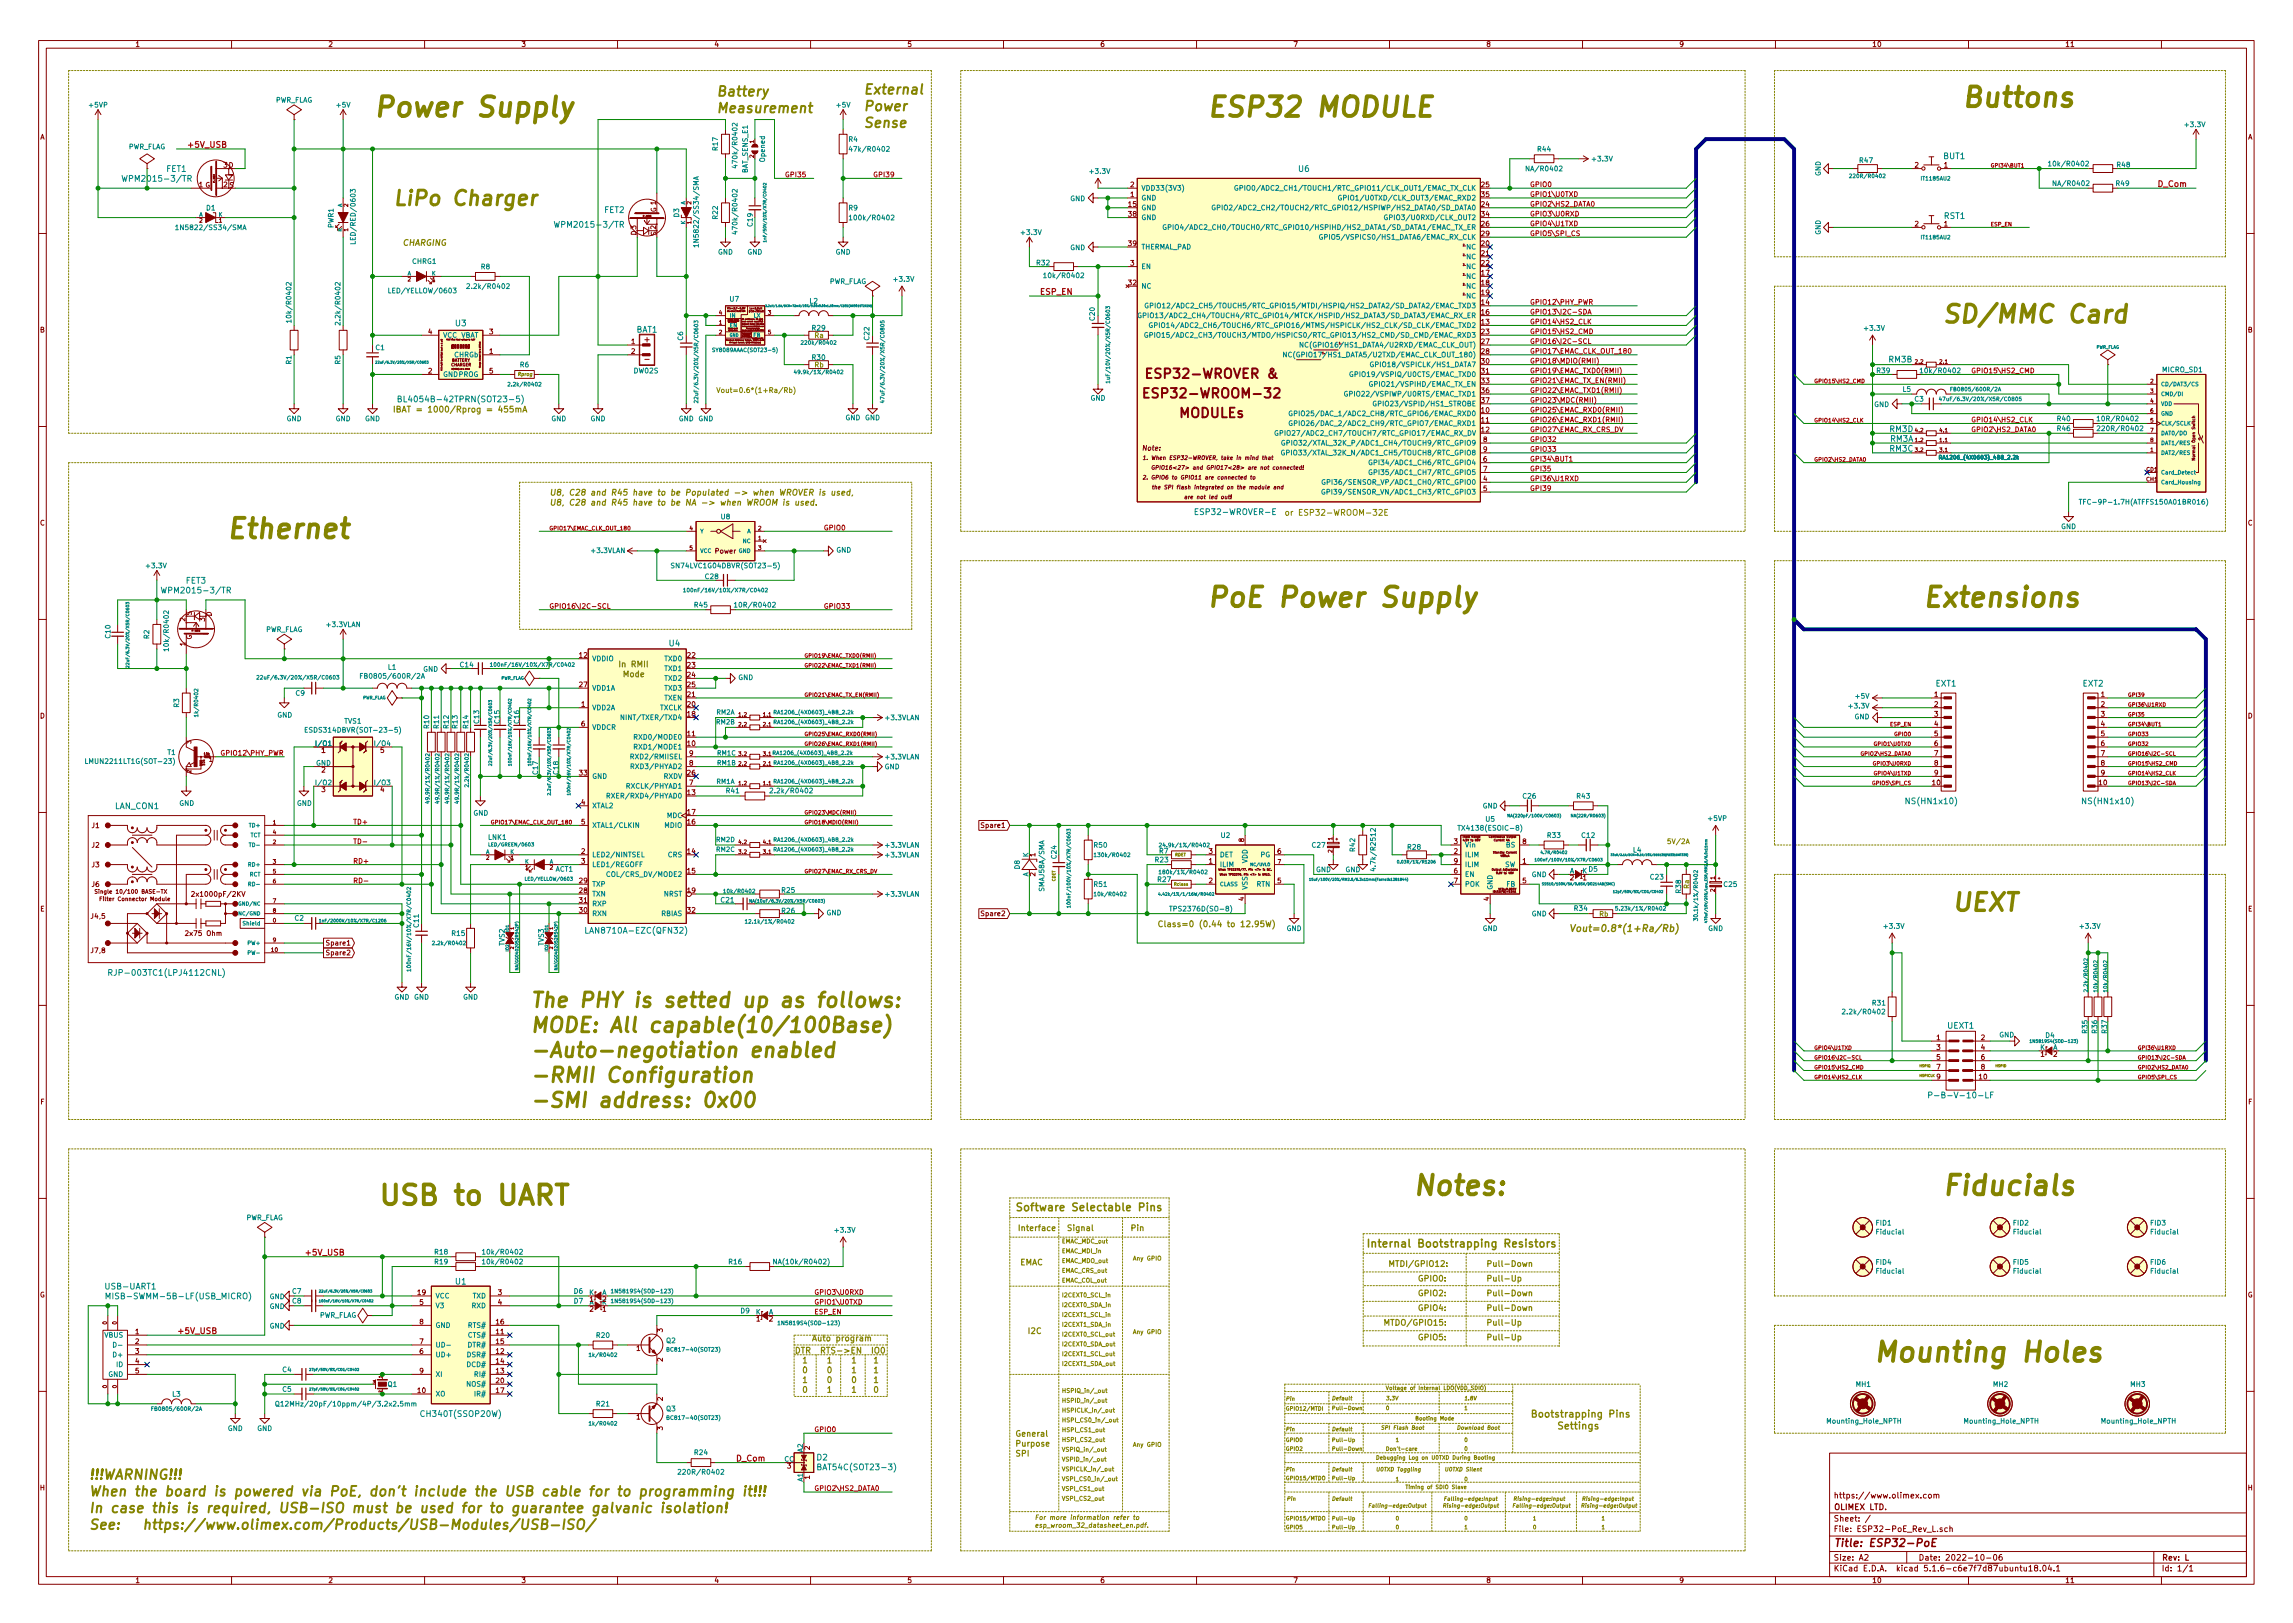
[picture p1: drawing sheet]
<svg xmlns="http://www.w3.org/2000/svg" width="297mm" height="210mm" viewBox="0 0 297 210" stroke-linecap="round" stroke-linejoin="round" font-family="sans-serif">
<defs><g id="words">
<g font-size="3.5" fill="#848400">
<text x="48.3" y="15.1">Power Supply</text>
<text x="156.2" y="15.1">ESP32 MODULE</text>
<text x="254" y="13.9">Buttons</text>
<text x="29.2" y="69.8">Ethernet</text>
<text x="156.2" y="78.6">PoE Power Supply</text>
<text x="248.9" y="78.6">Extensions</text>
<text x="182.9" y="154.8">Notes:</text>
<text x="251.5" y="154.8">Fiducials</text>
<text x="48.9" y="156.1">USB to UART</text>
<text x="242.6" y="176.4">Mounting Holes</text>
</g>
<g font-size="3.2" fill="#848400">
<text x="251.5" y="41.8">SD/MMC Card</text>
<text x="252.7" y="118">UEXT</text>
</g>
<g font-size="2.7" fill="#848400">
<text x="50.8" y="26.6">LiPo Charger</text>
<text x="68.6" y="130.5">The PHY is setted up as follows:</text>
<text x="68.6" y="133.8">MODE: All capable(10/100Base)</text>
<text x="68.6" y="137">-Auto-negotiation enabled</text>
<text x="68.6" y="140.2">-RMII Configuration</text>
<text x="68.6" y="143.5">-SMI address: 0x00</text>
</g>
<g font-size="1.8" fill="#848400">
<text x="92.7" y="12.5">Battery</text>
<text x="92.7" y="14.6">Measurement</text>
<text x="111.8" y="12.2">External</text>
<text x="111.8" y="14.4">Power</text>
<text x="111.8" y="16.5">Sense</text>
<text x="11.4" y="191.7">!!!WARNING!!!</text>
<text x="11.4" y="193.8">When the board is powered via PoE, don't include the USB cable for to programming it!!!</text>
<text x="11.4" y="196">In case this is required, USB-ISO must be used for to guarantee galvanic isolation!</text>
<text x="11.4" y="198.2">See:</text>
<text x="16.6" y="198.2">https://www.olimex.com/Products/USB-Modules/USB-ISO/</text>
</g>
<g font-size="1.7" fill="#840000">
<text x="149.2" y="51.6">ESP32-WROOM-32</text>
<text x="149.2" y="49">ESP32-WROVER &amp;</text>
<text x="152.7" y="54.1">MODULEs</text>
</g>
<g font-size="1.4" fill="#848400">
<text x="131.4" y="156.9">Software Selectable Pins</text>
<text x="176.9" y="161.6">Internal Bootstrapping Resistors</text>
</g>
<text font-size="1.4" fill="#840000" x="237.5" y="200.4">Title: ESP32-PoE</text>
<g font-size="1.3" fill="#848400">
<text x="198.2" y="183.6">Bootstrapping Pins</text>
<text x="199.9" y="185.2">Settings</text>
</g>
<text font-size="1.2" fill="#848400" x="203.2" y="120.7">Vout=0.8*(1+Ra/Rb)</text>
<g font-size="1.1" fill="#008484">
<text x="16.5" y="23.5">WPM2015-3/TR</text>
<text x="21.6" y="22.3">FET1</text>
<text x="168.2" y="22.3">U6</text>
<text x="251.8" y="20.6">BUT1</text>
<text x="72.5" y="29.5">WPM2015-3/TR</text>
<text x="78.3" y="27.6">FET2</text>
<text x="251.8" y="28.4">RST1</text>
<text x="59" y="42.3">U3</text>
<text x="82.4" y="43.1">BAT1</text>
<text x="244.7" y="46.9">RM3B</text>
<text x="244.8" y="56">RM3D</text>
<text x="244.8" y="58.5">RM3C</text>
<text x="244.9" y="57.2">RM3A</text>
<text x="155.3" y="66.7">ESP32-WROVER-E</text>
<text x="21.6" y="76.9">WPM2015-3/TR</text>
<text x="24.1" y="75.6">FET3</text>
<text x="86.7" y="83.7">U4</text>
<text x="250.8" y="88.9">EXT1</text>
<text x="269.8" y="88.9">EXT2</text>
<text x="14.9" y="104.8">LAN_CON1</text>
<text x="247.2" y="104.2">NS(HN1x10)</text>
<text x="270" y="104.2">NS(HN1x10)</text>
<text x="76.5" y="120.9">LAN8710A-EZC(QFN32)</text>
<text x="14.9" y="126.4">RJP-003TC1(LPJ4112CNL)</text>
<text x="252.3" y="133.3">UEXT1</text>
<text x="251" y="142.3">P-B-V-10-LF</text>
<text x="13.8" y="167">USB-UART1</text>
<text x="59" y="166.4">U1</text>
<text x="14.7" y="168.3">MISB-SWMM-5B-LF(USB_MICRO)</text>
<text x="54.8" y="183.5">CH340T(SSOP20W)</text>
<text x="105.8" y="189.2">D2</text>
<text x="106.4" y="190.5">BAT54C(SOT23-3)</text>
</g>
<g font-size="1.1" fill="#c20000">
<text x="24.1" y="19.1">+5V_USB</text>
<text x="279.4" y="24.2">D_Com</text>
<text x="134.6" y="38.2">ESP_EN</text>
<text x="39.4" y="162.6">+5V_USB</text>
<text x="22.9" y="172.8">+5V_USB</text>
<text x="95.2" y="189.3">D_Com</text>
</g>
<g font-size="1.1" fill="#848400">
<text x="52.1" y="31.8">CHARGING</text>
<text x="50.8" y="53.4">IBAT = 1000/Rprog = 455mA</text>
<text x="52.7" y="52.1">BL4054B-42TPRN(SOT23-5)</text>
<text x="71.1" y="64.2">U8, C28 and R45 have to be Populated -&gt; when WROVER is used,</text>
<text x="71.1" y="65.5">U8, C28 and R45 have to be NA -&gt; when WROOM is used.</text>
<text x="166.4" y="66.8">or ESP32-WROOM-32E</text>
<text x="149.9" y="120.1">Class=0 (0.44 to 12.95W)</text>
<text x="105.1" y="173.8">Auto program</text>
<text x="102.9" y="175.3">DTR RTS-&gt;EN IO0</text>
<text x="103.8" y="179.2">1</text>
<text x="103.8" y="177.9">0</text>
<text x="103.8" y="176.6">1</text>
<text x="107" y="177.9">0</text>
<text x="107" y="179.2">0</text>
<text x="107" y="176.6">1</text>
<text x="110.2" y="179.2">0</text>
<text x="110.2" y="177.9">1</text>
<text x="110.2" y="176.6">1</text>
<text x="113" y="177.9">1</text>
<text x="113" y="176.6">1</text>
<text x="113" y="179.2">1</text>
<text x="103.8" y="180.4">0</text>
<text x="107" y="180.4">1</text>
<text x="110.2" y="180.4">1</text>
<text x="113" y="180.4">0</text>
</g>
<g font-size="1.1" fill="#840000">
<text x="83.5" y="44.3">+</text>
<text x="83.6" y="46.9">-</text>
</g>
<g font-size="1" fill="#848400">
<text x="80" y="86.4">In RMII</text>
<text x="80.3" y="87.7">Mode</text>
<text x="131.8" y="159.5">Interface</text>
<text x="138.1" y="159.5">Signal</text>
<text x="146.4" y="159.5">Pin</text>
<text x="132.1" y="163.9">EMAC</text>
<text x="179.8" y="164.1">MTDI/GPIO12:</text>
<text x="183.6" y="166">GPIO0:</text>
<text x="183.6" y="167.9">GPIO2:</text>
<text x="192.5" y="164.1">Pull-Down</text>
<text x="192.5" y="167.9">Pull-Down</text>
<text x="192.5" y="166">Pull-Up</text>
<text x="133" y="172.8">I2C</text>
<text x="179.1" y="171.7">MTDO/GPIO15:</text>
<text x="183.6" y="169.8">GPIO4:</text>
<text x="183.6" y="173.6">GPIO5:</text>
<text x="192.5" y="169.8">Pull-Down</text>
<text x="192.5" y="173.6">Pull-Up</text>
<text x="192.5" y="171.7">Pull-Up</text>
<text x="131.4" y="186.1">General</text>
<text x="131.4" y="187.4">Purpose</text>
<text x="131.4" y="188.7">SPI</text>
</g>
<g font-size="1" fill="#840000">
<text x="237.5" y="197.1">Sheet: /</text>
<text x="237.5" y="195.6">OLIMEX LTD.</text>
<text x="237.5" y="194.1">https://www.olimex.com</text>
<text x="237.5" y="203.6">KiCad E.D.A. kicad 5.1.6-c6e7f7d87ubuntu18.04.1</text>
<text x="237.5" y="202.2">Size: A2</text>
<text x="237.5" y="198.5">File: ESP32-PoE_Rev_L.sch</text>
<text x="248.5" y="202.2">Date: 2022-10-06</text>
<text x="280" y="202.2">Rev: L</text>
<text x="280" y="203.6">Id: 1/1</text>
</g>
<g font-size=".9" fill="#840000">
<text x="17.5" y="6.1">1</text>
<text x="42.5" y="6.1">2</text>
<text x="67.5" y="6.1">3</text>
<text x="92.5" y="6.1">4</text>
<text x="117.5" y="6.1">5</text>
<text x="142.5" y="6.1">6</text>
<text x="167.5" y="6.1">7</text>
<text x="192.5" y="6.1">8</text>
<text x="217.5" y="6.1">9</text>
<text x="242.5" y="6.1">10</text>
<text x="267.5" y="6.1">11</text>
<text x="5.2" y="18.1">A</text>
<text x="29" y="21.7">3 D</text>
<text x="248.1" y="21.7">2</text>
<text x="251.8" y="21.7">1</text>
<text x="291.2" y="18.1">A</text>
<text x="25.8" y="24.3">1 G</text>
<text x="29" y="24.3">2 S</text>
<text x="85" y="27.5" transform="rotate(-90 85 27.5)">G 1</text>
<text x="146.2" y="26.8">15</text>
<text x="146.2" y="28.1">38</text>
<text x="146.4" y="25.5">1</text>
<text x="146.4" y="24.3">2</text>
<text x="191.9" y="26.8">24</text>
<text x="191.9" y="24.3">25</text>
<text x="191.9" y="29.3">26</text>
<text x="191.9" y="28.1">34</text>
<text x="191.9" y="25.5">35</text>
<text x="248.1" y="29.3">2</text>
<text x="251.8" y="29.3">1</text>
<text x="82.4" y="30.5" transform="rotate(-90 82.4 30.5)">D 3</text>
<text x="85" y="30.6" transform="rotate(-90 85 30.6)">S 2</text>
<text x="146.2" y="31.9">39</text>
<text x="146.4" y="34.4">3</text>
<text x="191.9" y="35.7">17</text>
<text x="191.9" y="31.9">20</text>
<text x="191.9" y="33.1">21</text>
<text x="191.9" y="34.4">22</text>
<text x="191.9" y="30.6">29</text>
<text x="146.2" y="37">32</text>
<text x="191.9" y="39.5">14</text>
<text x="191.9" y="40.8">16</text>
<text x="191.9" y="37">18</text>
<text x="191.9" y="38.2">19</text>
<text x="5.2" y="43.1">B</text>
<text x="55.5" y="43.3">4</text>
<text x="63.4" y="45.8">1</text>
<text x="63.4" y="43.3">3</text>
<text x="81.8" y="44.6">1</text>
<text x="81.8" y="45.8">2</text>
<text x="191.9" y="42">13</text>
<text x="191.9" y="43.3">23</text>
<text x="191.9" y="44.6">27</text>
<text x="191.9" y="45.8">28</text>
<text x="191.9" y="47.1">30</text>
<text x="291.2" y="43.1">B</text>
<text x="55.5" y="48.4">2</text>
<text x="63.4" y="48.4">5</text>
<text x="191.9" y="53.5">10</text>
<text x="191.9" y="48.4">31</text>
<text x="191.9" y="49.7">33</text>
<text x="191.9" y="50.9">36</text>
<text x="191.9" y="52.2">37</text>
<text x="148.1" y="58.4">Note:</text>
<text x="191.9" y="54.7">11</text>
<text x="191.9" y="56">12</text>
<text x="192.2" y="59.8">6</text>
<text x="192.2" y="57.3">8</text>
<text x="192.2" y="58.5">9</text>
<text x="192.2" y="62.4">4</text>
<text x="192.2" y="63.6">5</text>
<text x="192.2" y="61.1">7</text>
<text x="5.2" y="68.1">C</text>
<text x="92.7" y="71.7">Power</text>
<text x="291.2" y="68.1">C</text>
<text x="24" y="83.7" transform="rotate(-90 24 83.7)">1</text>
<text x="24" y="80.5" transform="rotate(-90 24 80.5)">2</text>
<text x="24.8" y="79.8" transform="rotate(-90 24.8 79.8)">S</text>
<text x="24.8" y="82.9" transform="rotate(-90 24.8 82.9)">G</text>
<text x="26.5" y="80.5" transform="rotate(-90 26.5 80.5)">3</text>
<text x="27.4" y="79.9" transform="rotate(-90 27.4 79.9)">D</text>
<text x="75.1" y="85.2">12</text>
<text x="75.1" y="89">27</text>
<text x="89.1" y="85.2">22</text>
<text x="89.1" y="86.5">23</text>
<text x="89.1" y="87.8">24</text>
<text x="89.1" y="89">25</text>
<text x="5.2" y="93.1">D</text>
<text x="75.3" y="91.6">1</text>
<text x="75.3" y="94.1">6</text>
<text x="89.1" y="95.4">11</text>
<text x="89.1" y="92.8">18</text>
<text x="89.1" y="91.6">20</text>
<text x="89.1" y="90.3">21</text>
<text x="250.6" y="90.3">1</text>
<text x="250.6" y="91.6">2</text>
<text x="250.6" y="92.8">3</text>
<text x="250.6" y="94.1">4</text>
<text x="250.6" y="95.4">5</text>
<text x="272.2" y="90.3">1</text>
<text x="272.2" y="91.6">2</text>
<text x="272.2" y="92.8">3</text>
<text x="272.2" y="94.1">4</text>
<text x="272.2" y="95.4">5</text>
<text x="291.2" y="93.1">D</text>
<text x="41.7" y="97.5">1</text>
<text x="41.7" y="100.1">2</text>
<text x="49.3" y="97.5">5</text>
<text x="75.1" y="100.5">33</text>
<text x="89.1" y="96.6">10</text>
<text x="89.1" y="100.5">26</text>
<text x="89.3" y="101.7">7</text>
<text x="89.3" y="99.2">8</text>
<text x="89.3" y="97.9">9</text>
<text x="250.3" y="101.7">10</text>
<text x="250.6" y="96.6">6</text>
<text x="250.6" y="97.9">7</text>
<text x="250.6" y="99.2">8</text>
<text x="250.6" y="100.5">9</text>
<text x="271.9" y="101.7">10</text>
<text x="272.2" y="96.6">6</text>
<text x="272.2" y="97.9">7</text>
<text x="272.2" y="99.2">8</text>
<text x="272.2" y="100.5">9</text>
<text x="11.9" y="107.3">J1</text>
<text x="41.7" y="102.6">3</text>
<text x="49.3" y="102.6">4</text>
<text x="75.3" y="104.3">4</text>
<text x="75.3" y="106.8">5</text>
<text x="89.1" y="103">13</text>
<text x="89.1" y="106.8">16</text>
<text x="89.1" y="105.5">17</text>
<text x="127.4" y="107.2">Spare1</text>
<text x="11.9" y="109.8">J2</text>
<text x="11.9" y="112.4">J3</text>
<text x="75.3" y="110.6">2</text>
<text x="75.3" y="111.9">3</text>
<text x="89.1" y="110.6">14</text>
<text x="89.1" y="113.2">15</text>
<text x="134.1" y="113.5" transform="rotate(-90 134.1 113.5)">2</text>
<text x="134.1" y="111" transform="rotate(-90 134.1 111)">1</text>
<text x="156.6" y="111.9">1</text>
<text x="156.6" y="110.6">3</text>
<text x="161.2" y="109.1" transform="rotate(-90 161.2 109.1)">8</text>
<text x="165.5" y="110.6">6</text>
<text x="188.4" y="110.6">2</text>
<text x="188.4" y="109.3">3</text>
<text x="188.4" y="113.2">6</text>
<text x="188.4" y="111.9">9</text>
<text x="197.2" y="111.9">1</text>
<text x="197.2" y="109.3">8</text>
<text x="5.2" y="118.1">E</text>
<text x="11.8" y="119">J4,5</text>
<text x="11.9" y="114.9">J6</text>
<text x="25.3" y="116.2">2x1000pF/2KV</text>
<text x="75.1" y="115.7">28</text>
<text x="75.1" y="114.4">29</text>
<text x="75.1" y="118.2">30</text>
<text x="75.1" y="117">31</text>
<text x="89.1" y="115.7">19</text>
<text x="89.1" y="118.2">32</text>
<text x="127.4" y="118.7">Spare2</text>
<text x="156.6" y="114.4">2</text>
<text x="161.2" y="116.7" transform="rotate(-90 161.2 116.7)">4</text>
<text x="165.5" y="114.4">5</text>
<text x="188.4" y="114.4">7</text>
<text x="192.9" y="116.7" transform="rotate(-90 192.9 116.7)">4</text>
<text x="197.2" y="114.4">5</text>
<text x="203.4" y="114">2</text>
<text x="205.1" y="114">1</text>
<text x="291.2" y="118.1">E</text>
<text x="11.8" y="123.5">J7,8</text>
<text x="24.2" y="121.2">2x75 Ohm</text>
<text x="42.1" y="122.5">Spare1</text>
<text x="42.1" y="123.8">Spare2</text>
<text x="250.9" y="134.7">1</text>
<text x="250.9" y="136">3</text>
<text x="250.9" y="137.3">5</text>
<text x="256.6" y="134.7">2</text>
<text x="256.6" y="136">4</text>
<text x="256.6" y="137.3">6</text>
<text x="264.4" y="136.9">1</text>
<text x="266" y="136.9">2</text>
<text x="5.2" y="143.1">F</text>
<text x="250.9" y="138.6">7</text>
<text x="250.9" y="139.8">9</text>
<text x="256.4" y="139.8">10</text>
<text x="256.6" y="138.6">8</text>
<text x="291.2" y="143.1">F</text>
<text x="54.1" y="167.8">19</text>
<text x="64.5" y="167.8">3</text>
<text x="5.2" y="168.1">G</text>
<text x="17.5" y="172.8">1</text>
<text x="54.4" y="169">5</text>
<text x="54.4" y="171.6">8</text>
<text x="64.3" y="172.8">11</text>
<text x="64.3" y="171.6">16</text>
<text x="64.5" y="169">4</text>
<text x="76.3" y="169">A</text>
<text x="76.4" y="169.9">2</text>
<text x="76.4" y="168.7">1</text>
<text x="78.1" y="169.9">1</text>
<text x="78.1" y="168.7">2</text>
<text x="85.9" y="172.6" transform="rotate(-90 85.9 172.6)">3</text>
<text x="98" y="171.2">1</text>
<text x="99.6" y="171.2">2</text>
<text x="291.2" y="168.1">G</text>
<text x="17.5" y="174.1">2</text>
<text x="17.5" y="175.4">3</text>
<text x="17.5" y="176.7">4</text>
<text x="17.5" y="177.9">5</text>
<text x="54.4" y="175.4">6</text>
<text x="54.4" y="174.1">7</text>
<text x="54.4" y="177.9">9</text>
<text x="64.3" y="175.4">12</text>
<text x="64.3" y="177.9">13</text>
<text x="64.3" y="176.7">14</text>
<text x="64.3" y="174.1">15</text>
<text x="64.3" y="179.2">20</text>
<text x="82.5" y="175">1</text>
<text x="85.9" y="176.4" transform="rotate(-90 85.9 176.4)">2</text>
<text x="54.1" y="180.5">10</text>
<text x="64.3" y="180.5">17</text>
<text x="82.5" y="183.9">1</text>
<text x="85.9" y="185.3" transform="rotate(-90 85.9 185.3)">3</text>
<text x="85.9" y="181.5" transform="rotate(-90 85.9 181.5)">2</text>
<text x="102" y="190.2">3</text>
<text x="104.9" y="191.6" transform="rotate(-90 104.9 191.6)">1</text>
<text x="104.9" y="187.8" transform="rotate(-90 104.9 187.8)">2</text>
<text x="5.2" y="193.1">H</text>
<text x="291.2" y="193.1">H</text>
<text x="17.5" y="205.1">1</text>
<text x="42.5" y="205.1">2</text>
<text x="67.5" y="205.1">3</text>
<text x="92.5" y="205.1">4</text>
<text x="117.5" y="205.1">5</text>
<text x="142.5" y="205.1">6</text>
<text x="167.5" y="205.1">7</text>
<text x="192.5" y="205.1">8</text>
<text x="217.5" y="205.1">9</text>
<text x="242.5" y="205.1">10</text>
<text x="267.5" y="205.1">11</text>
</g>
<g font-size=".9" fill="#008484">
<text x="11.6" y="13.9">+5VP</text>
<text x="35.6" y="13.3">PWR_FLAG</text>
<text x="43.6" y="13.9">+5V</text>
<text x="108.4" y="13.9">+5V</text>
<text x="283.1" y="16.5">+3.3V</text>
<text x="16.6" y="19.3">PWR_FLAG</text>
<text x="93" y="19.5" transform="rotate(-90 93 19.5)">R17</text>
<text x="95.5" y="21.3" transform="rotate(-90 95.5 21.3)">470k/R0402</text>
<text x="96.9" y="22.4" transform="rotate(-90 96.9 22.4)">BAT_SENS_E1</text>
<text x="99.1" y="20.9" transform="rotate(-90 99.1 20.9)">Opened</text>
<text x="110" y="18.4">R4</text>
<text x="110.5" y="19.6">47k/R0402</text>
<text x="141.3" y="22.5">+3.3V</text>
<text x="198" y="22.2">NA/R0402</text>
<text x="199.2" y="19.6">R44</text>
<text x="206.3" y="20.9">+3.3V</text>
<text x="235.9" y="22.8" transform="rotate(-90 235.9 22.8)">GND</text>
<text x="240.9" y="21.1">R47</text>
<text x="265.8" y="21.5">10k/R0402</text>
<text x="274.3" y="21.7">R48</text>
<text x="23.4" y="29.8">1N5822/SS34/SMA</text>
<text x="26.7" y="27.3">D1</text>
<text x="43.2" y="29.5" transform="rotate(-90 43.2 29.5)">PWR1</text>
<text x="88" y="28.1" transform="rotate(-90 88 28.1)">D3</text>
<text x="93" y="28.4" transform="rotate(-90 93 28.4)">R22</text>
<text x="95.5" y="29.8" transform="rotate(-90 95.5 29.8)">470k/R0402</text>
<text x="97.5" y="29.3" transform="rotate(-90 97.5 29.3)">C19</text>
<text x="110" y="27.3">R9</text>
<text x="110.5" y="28.5">100k/R0402</text>
<text x="138.6" y="26.1">GND</text>
<text x="147.8" y="26">GND</text>
<text x="147.8" y="27.2">GND</text>
<text x="147.8" y="24.7">VDD33(3V3)</text>
<text x="147.8" y="28.5">GND</text>
<text x="153.9" y="29.8">GPIO4/ADC2_CH0/TOUCH0/RTC_GPIO10/HSPIHD/HS2_DATA1/SD_DATA1/EMAC_TX_ER</text>
<text x="160" y="27.2">GPIO2/ADC2_CH2/TOUCH2/RTC_GPIO12/HSPIWP/HS2_DATA0/SD_DATA0</text>
<text x="162.3" y="24.7">GPIO0/ADC2_CH1/TOUCH1/RTC_GPIO11/CLK_OUT1/EMAC_TX_CLK</text>
<text x="174.8" y="26">GPIO1/U0TXD/CLK_OUT3/EMAC_RXD2</text>
<text x="180.4" y="28.5">GPIO3/U0RXD/CLK_OUT2</text>
<text x="266.2" y="24.1">NA/R0402</text>
<text x="274.1" y="24.1">R49</text>
<text x="46.1" y="31.1" transform="rotate(-90 46.1 31.1)">LED/RED/0603</text>
<text x="53.4" y="34.2">CHRG1</text>
<text x="62.3" y="34.9">R8</text>
<text x="90.5" y="31.3" transform="rotate(-90 90.5 31.3)">1N5822/SS34/SMA</text>
<text x="93" y="33">GND</text>
<text x="96.8" y="33">GND</text>
<text x="108.2" y="33">GND</text>
<text x="132.4" y="30.4">+3.3V</text>
<text x="134.3" y="34.4">R32</text>
<text x="138.6" y="32.4">GND</text>
<text x="147.8" y="34.9">EN</text>
<text x="147.8" y="32.3">THERMAL_PAD</text>
<text x="172.3" y="31">GPIO5/VSPICS0/HS1_DATA6/EMAC_RX_CLK</text>
<text x="190" y="32.3">NC</text>
<text x="190" y="33.6">NC</text>
<text x="190" y="34.9">NC</text>
<text x="235.9" y="30.4" transform="rotate(-90 235.9 30.4)">GND</text>
<text x="37.7" y="41.4" transform="rotate(-90 37.7 41.4)">10k/R0402</text>
<text x="44.1" y="41.6" transform="rotate(-90 44.1 41.6)">2.2k/R0402</text>
<text x="50.7" y="38">LED/YELLOW/0603</text>
<text x="60.9" y="37.4">2.2k/R0402</text>
<text x="94.6" y="39.1">U7</text>
<text x="104.9" y="39.3">L2</text>
<text x="107.4" y="36.8">PWR_FLAG</text>
<text x="115.9" y="36.5">+3.3V</text>
<text x="135.6" y="36">10k/R0402</text>
<text x="141.8" y="41.5" transform="rotate(-90 141.8 41.5)">C20</text>
<text x="147.8" y="37.4">NC</text>
<text x="151.2" y="41.2">GPIO13/ADC2_CH4/TOUCH4/RTC_GPIO14/MTCK/HSPID/HS2_DATA3/SD_DATA3/EMAC_RX_ER</text>
<text x="152.2" y="39.9">GPIO12/ADC2_CH5/TOUCH5/RTC_GPIO15/MTDI/HSPIQ/HS2_DATA2/SD_DATA2/EMAC_TXD3</text>
<text x="190" y="36.1">NC</text>
<text x="190" y="37.4">NC</text>
<text x="190" y="38.7">NC</text>
<text x="37.7" y="47.2" transform="rotate(-90 37.7 47.2)">R1</text>
<text x="44.1" y="47.2" transform="rotate(-90 44.1 47.2)">R5</text>
<text x="48.7" y="45.4">C1</text>
<text x="57.4" y="43.7">VCC VBAT</text>
<text x="58.9" y="46.3">CHRGb</text>
<text x="67.4" y="47.6">R6</text>
<text x="88.5" y="44.1" transform="rotate(-90 88.5 44.1)">C6</text>
<text x="105.2" y="46.6">R30</text>
<text x="105.2" y="42.8">R29</text>
<text x="112.6" y="44" transform="rotate(-90 112.6 44)">C22</text>
<text x="152.5" y="43.7">GPIO15/ADC2_CH3/TOUCH3/MTDO/HSPICS0/RTC_GPIO13/HS2_CMD/SD_CMD/EMAC_RXD3</text>
<text x="152.9" y="42.5">GPIO14/ADC2_CH6/TOUCH6/RTC_GPIO16/MTMS/HSPICLK/HS2_CLK/SD_CLK/EMAC_TXD2</text>
<text x="168.2" y="46.3">NC(GPIO17/HS1_DATA5/U2TXD/EMAC_CLK_OUT_180)</text>
<text x="170" y="45">NC(GPIO16/HS1_DATA4/U2RXD/EMAC_CLK_OUT)</text>
<text x="178.6" y="47.6">GPIO18/VSPICLK/HS1_DATA7</text>
<text x="241.6" y="42.8">+3.3V</text>
<text x="57.4" y="48.8">GNDPROG</text>
<text x="82.1" y="48.4">DW02S</text>
<text x="141.3" y="51.9">GND</text>
<text x="169" y="53.9">GPIO25/DAC_1/ADC2_CH8/RTC_GPIO6/EMAC_RXD0</text>
<text x="175.6" y="51.4">GPIO22/VSPIWP/U0RTS/EMAC_TXD1</text>
<text x="176.4" y="48.8">GPIO19/VSPIQ/U0CTS/EMAC_TXD0</text>
<text x="178.3" y="50.1">GPIO21/VSPIHD/EMAC_TX_EN</text>
<text x="179" y="52.6">GPIO23/VSPID/HS1_STROBE</text>
<text x="242.8" y="52.7">GND</text>
<text x="243.2" y="48.3">R39</text>
<text x="246.5" y="50.8">L5</text>
<text x="248" y="52">C3</text>
<text x="249.2" y="48.3">10k/R0402</text>
<text x="280.1" y="48.2">MICRO_SD1</text>
<text x="37.1" y="54.6">GND</text>
<text x="43.5" y="54.6">GND</text>
<text x="47.3" y="54.6">GND</text>
<text x="71.4" y="54.6">GND</text>
<text x="76.5" y="54.6">GND</text>
<text x="87.9" y="54.6">GND GND</text>
<text x="109.5" y="54.4">GND GND</text>
<text x="167.2" y="56.4">GPIO27/ADC2_CH7/TOUCH7/RTC_GPIO17/EMAC_RX_DV</text>
<text x="168.2" y="59">GPIO33/XTAL_32K_N/ADC1_CH5/TOUCH8/RTC_GPIO8</text>
<text x="168.3" y="57.7">GPIO32/XTAL_32K_P/ADC1_CH4/TOUCH9/RTC_GPIO9</text>
<text x="169" y="55.2">GPIO26/DAC_2/ADC2_CH9/RTC_GPIO7/EMAC_RXD1</text>
<text x="266.5" y="55.8">R46</text>
<text x="266.5" y="54.6">R40</text>
<text x="272.1" y="54.6">10R/R0402</text>
<text x="272.2" y="55.8">220R/R0402</text>
<text x="172.9" y="64.1">GPI39/SENSOR_VN/ADC1_CH3/RTC_GPIO3</text>
<text x="172.9" y="62.8">GPI36/SENSOR_VP/ADC1_CH0/RTC_GPIO0</text>
<text x="178.6" y="60.3">GPI34/ADC1_CH6/RTC_GPIO4</text>
<text x="178.6" y="61.5">GPI35/ADC1_CH7/RTC_GPIO5</text>
<text x="270.4" y="65.4">TFC-9P-1.7H(ATFFS150A01BR016)</text>
<text x="76.7" y="71.6">+3.3VLAN</text>
<text x="93.4" y="67.3">U8</text>
<text x="108.3" y="71.6">GND</text>
<text x="267" y="68.5">GND</text>
<text x="19" y="73.6">+3.3V</text>
<text x="87.6" y="73.6">SN74LVC1G04DBVR(SOT23-5)</text>
<text x="91.4" y="75">C28</text>
<text x="14.3" y="82.6" transform="rotate(-90 14.3 82.6)">C10</text>
<text x="19.3" y="82.7" transform="rotate(-90 19.3 82.7)">R2</text>
<text x="21.9" y="83.9" transform="rotate(-90 21.9 83.9)">10k/R0402</text>
<text x="34.4" y="81.9">PWR_FLAG</text>
<text x="42.4" y="81.2">+3.3VLAN</text>
<text x="90" y="78.7">R45</text>
<text x="95.6" y="78.7">10R/R0402</text>
<text x="47.4" y="87.9">FB0805/600R/2A</text>
<text x="50.3" y="86.8">L1</text>
<text x="54.8" y="87">GND</text>
<text x="59.6" y="86.4">C14</text>
<text x="76.7" y="85.7">VDDIO</text>
<text x="76.7" y="89.5">VDD1A</text>
<text x="86.2" y="85.7">TXD0</text>
<text x="86.2" y="86.9">TXD1</text>
<text x="86.2" y="88.2">TXD2</text>
<text x="86.2" y="89.5">TXD3</text>
<text x="95.6" y="88.1">GND</text>
<text x="23.2" y="91.6" transform="rotate(-90 23.2 91.6)">R3</text>
<text x="35.9" y="93">GND</text>
<text x="38.3" y="90.1">C9</text>
<text x="40.3" y="94.9">ESDS314DBVR(SOT-23-5)</text>
<text x="44.6" y="93.7">TVS1</text>
<text x="55.6" y="94.3" transform="rotate(-90 55.6 94.3)">R10</text>
<text x="56.9" y="94.3" transform="rotate(-90 56.9 94.3)">R11</text>
<text x="58.1" y="94.3" transform="rotate(-90 58.1 94.3)">R12</text>
<text x="59.3" y="94.3" transform="rotate(-90 59.3 94.3)">R13</text>
<text x="60.7" y="94.3" transform="rotate(-90 60.7 94.3)">R14</text>
<text x="62.1" y="93.7" transform="rotate(-90 62.1 93.7)">C13</text>
<text x="64.7" y="93.7" transform="rotate(-90 64.7 93.7)">C15</text>
<text x="67.3" y="93.7" transform="rotate(-90 67.3 93.7)">C16</text>
<text x="76.7" y="92">VDD2A</text>
<text x="76.7" y="94.5">VDDCR</text>
<text x="81.2" y="93.3">NINT/TXER/TXD4</text>
<text x="82.7" y="95.8">RXD0/MODE0</text>
<text x="85.5" y="92">TXCLK</text>
<text x="86.1" y="90.7">TXEN</text>
<text x="114.8" y="93.3">+3.3VLAN</text>
<text x="239.6" y="91.8">+3.3V</text>
<text x="240.2" y="93.2">GND</text>
<text x="240.4" y="90.5">+5V</text>
<text x="11.6" y="99">LMUN2211LT1G(SOT-23)</text>
<text x="21.7" y="97.8">T1</text>
<text x="40.9" y="99.2">GND</text>
<text x="41.1" y="96.6">I/O1</text>
<text x="41.1" y="101.7">I/O2</text>
<text x="48.7" y="101.7">I/O3</text>
<text x="48.7" y="96.6">I/O4</text>
<text x="69.7" y="100.3" transform="rotate(-90 69.7 100.3)">C17</text>
<text x="72.4" y="100.3" transform="rotate(-90 72.4 100.3)">C18</text>
<text x="76.7" y="100.9">GND</text>
<text x="82.2" y="99.6">RXD3/PHYAD2</text>
<text x="82.2" y="98.4">RXD2/RMIISEL</text>
<text x="82.7" y="97.1">RXD1/MODE1</text>
<text x="86" y="100.9">RXDV</text>
<text x="114.6" y="99.7">GND</text>
<text x="114.8" y="98.4">+3.3VLAN</text>
<text x="23.2" y="104.4">GND</text>
<text x="38.5" y="104.4">GND</text>
<text x="61.3" y="105.7">GND</text>
<text x="76.7" y="104.7">XTAL2</text>
<text x="76.7" y="107.2">XTAL1/CLKIN</text>
<text x="79.5" y="103.4">RXER/RXD4/PHYAD0</text>
<text x="81.5" y="102.2">RXCLK/PHYAD1</text>
<text x="86.1" y="107.2">MDIO</text>
<text x="86.4" y="106">MDC</text>
<text x="94.1" y="102.8">R41</text>
<text x="100.2" y="102.8">2.2k/R0402</text>
<text x="189.4" y="107.6">TX4138(ESOIC-8)</text>
<text x="192.1" y="104.7">GND</text>
<text x="192.5" y="106.4">U5</text>
<text x="197.3" y="103.5">C26</text>
<text x="204.3" y="103.5">R43</text>
<text x="221.3" y="106.3">+5VP</text>
<text x="63.3" y="108.8">LNK1</text>
<text x="72" y="112.9">ACT1</text>
<text x="76.7" y="111.1">LED2/NINTSEL</text>
<text x="76.7" y="112.3">LED1/REGOFF</text>
<text x="79.3" y="113.6">COL/CRS_DV/MODE2</text>
<text x="86.6" y="111.1">CRS</text>
<text x="114.8" y="111.1">+3.3VLAN</text>
<text x="114.8" y="109.8">+3.3VLAN</text>
<text x="132.1" y="112.6" transform="rotate(-90 132.1 112.6)">D8</text>
<text x="133.2" y="113.6" transform="rotate(-90 133.2 113.6)">A</text>
<text x="133.2" y="111.1" transform="rotate(-90 133.2 111.1)">K</text>
<text x="136.9" y="111.2" transform="rotate(-90 136.9 111.2)">C24</text>
<text x="141.7" y="109.8">R50</text>
<text x="149.7" y="111.7">R23</text>
<text x="150.2" y="110.6">R7</text>
<text x="158" y="112.3">ILIM</text>
<text x="158" y="111.1">DET</text>
<text x="158.2" y="108.5">U2</text>
<text x="161.6" y="111.8" transform="rotate(-90 161.6 111.8)">VDD</text>
<text x="163.3" y="111.1">PG</text>
<text x="170" y="109.8">C27</text>
<text x="170.5" y="113">GND</text>
<text x="174.3" y="113">GND</text>
<text x="175.5" y="110.3" transform="rotate(-90 175.5 110.3)">R42</text>
<text x="178.2" y="112.4" transform="rotate(-90 178.2 112.4)">4.7k/R2512</text>
<text x="182.4" y="110.1">R28</text>
<text x="189.7" y="111.1">ILIM</text>
<text x="189.7" y="109.8">Vin</text>
<text x="189.7" y="113.6">EN</text>
<text x="189.7" y="112.3">ILIM</text>
<text x="194.9" y="112.3">SW</text>
<text x="195.1" y="109.8">BS</text>
<text x="198.4" y="113.6">GND</text>
<text x="200.5" y="108.5">R33</text>
<text x="203.3" y="113.2">A</text>
<text x="204.9" y="108.5">C12</text>
<text x="205" y="113.2">K</text>
<text x="205.8" y="112.9">D5</text>
<text x="211.6" y="110.4">L4</text>
<text x="213.8" y="113.9">C23</text>
<text x="38.2" y="119.3">C2</text>
<text x="76.7" y="116.1">TXN</text>
<text x="76.7" y="114.9">TXP</text>
<text x="76.7" y="118.7">RXN</text>
<text x="76.7" y="117.4">RXP</text>
<text x="85.7" y="118.7">RBIAS</text>
<text x="86" y="116.1">NRST</text>
<text x="93.4" y="116.9">C21</text>
<text x="101.3" y="115.7">R25</text>
<text x="101.3" y="118.3">R26</text>
<text x="107.1" y="118.6">GND</text>
<text x="114.8" y="116.2">+3.3VLAN</text>
<text x="135.3" y="115.3" transform="rotate(-90 135.3 115.3)">SMAJ58A/SMA</text>
<text x="141.7" y="114.9">R51</text>
<text x="150" y="114.3">R27</text>
<text x="152.1" y="118.1">TPS2376D(SO-8)</text>
<text x="161.6" y="115.3" transform="rotate(-90 161.6 115.3)">VSS</text>
<text x="162.8" y="114.9">RTN</text>
<text x="189.7" y="114.9">POK</text>
<text x="193.4" y="115.3" transform="rotate(-90 193.4 115.3)">GND</text>
<text x="195.2" y="114.9">FB</text>
<text x="198.4" y="118.7">GND</text>
<text x="204" y="118">R34</text>
<text x="217.8" y="115.7" transform="rotate(-90 217.8 115.7)">R38</text>
<text x="223.3" y="114.9">C25</text>
<text x="54.3" y="120.1" transform="rotate(-90 54.3 120.1)">C11</text>
<text x="58.6" y="121.2">R15</text>
<text x="65.4" y="122.5" transform="rotate(-90 65.4 122.5)">TVS2</text>
<text x="70.4" y="122.5" transform="rotate(-90 70.4 122.5)">TVS3</text>
<text x="166.7" y="120.6">GND</text>
<text x="192.1" y="120.6">GND</text>
<text x="221.3" y="120.6">GND</text>
<text x="244.1" y="120.3">+3.3V</text>
<text x="269.5" y="120.3">+3.3V</text>
<text x="51.1" y="129.5">GND GND</text>
<text x="60" y="129.5">GND</text>
<text x="239.1" y="131.4">2.2k/R0402</text>
<text x="242.6" y="130.3">R31</text>
<text x="259" y="134.4">GND</text>
<text x="264.3" y="136">K</text>
<text x="265" y="134.4">D4</text>
<text x="265.9" y="136">A</text>
<text x="270.4" y="133.8" transform="rotate(-90 270.4 133.8)">R35</text>
<text x="271.7" y="133.8" transform="rotate(-90 271.7 133.8)">R36</text>
<text x="272.9" y="133.8" transform="rotate(-90 272.9 133.8)">R37</text>
<text x="31.8" y="158.1">PWR_FLAG</text>
<text x="108.2" y="159.7">+3.3V</text>
<text x="243.1" y="158.8">FID1</text>
<text x="243.2" y="159.9">Fiducial</text>
<text x="260.8" y="158.8">FID2</text>
<text x="260.9" y="159.9">Fiducial</text>
<text x="278.6" y="158.8">FID3</text>
<text x="278.7" y="159.9">Fiducial</text>
<text x="37.9" y="167.6">C7</text>
<text x="56.3" y="162.5">R18</text>
<text x="56.3" y="163.8">R19</text>
<text x="62.9" y="162.5">10k/R0402</text>
<text x="62.9" y="163.8">10k/R0402</text>
<text x="74.4" y="167.6">D6</text>
<text x="76.3" y="167.8">K</text>
<text x="78" y="167.8">A</text>
<text x="94.4" y="163.8">R16</text>
<text x="100.7" y="163.8">NA(10k/R0402)</text>
<text x="243.1" y="163.8">FID4</text>
<text x="243.2" y="165">Fiducial</text>
<text x="260.8" y="163.8">FID5</text>
<text x="260.9" y="165">Fiducial</text>
<text x="278.6" y="163.8">FID6</text>
<text x="278.7" y="165">Fiducial</text>
<text x="13.6" y="173.3">VBUS</text>
<text x="34.9" y="172.1">GND</text>
<text x="34.9" y="168.3">GND</text>
<text x="34.9" y="169.6">GND</text>
<text x="37.9" y="168.9">C8</text>
<text x="41.3" y="170.7">PWR_FLAG</text>
<text x="56.4" y="168.2">VCC</text>
<text x="56.4" y="169.5">V3</text>
<text x="56.4" y="172">GND</text>
<text x="60.7" y="173.3">CTS#</text>
<text x="60.7" y="172">RTS#</text>
<text x="61.1" y="169.5">RXD</text>
<text x="61.2" y="168.2">TXD</text>
<text x="74.4" y="168.9">D7</text>
<text x="77.3" y="173.3">R20</text>
<text x="78" y="169">K</text>
<text x="86.3" y="174">Q2</text>
<text x="96" y="170.1">D9</text>
<text x="97.9" y="170.3">K</text>
<text x="99.6" y="170.3">A</text>
<text x="14" y="178.4">GND</text>
<text x="14.8" y="175.8">D+</text>
<text x="15.1" y="177.1">ID</text>
<text x="36.6" y="177.8">C4</text>
<text x="50.3" y="179.7">Q1</text>
<text x="56.4" y="175.8">UD+</text>
<text x="56.4" y="174.6">UD-</text>
<text x="56.4" y="178.4">XI</text>
<text x="60.6" y="177.1">DCD#</text>
<text x="60.6" y="179.6">NOS#</text>
<text x="60.6" y="175.8">DSR#</text>
<text x="60.7" y="174.6">DTR#</text>
<text x="61.6" y="178.4">RI#</text>
<text x="240.4" y="179.7">MH1</text>
<text x="258.2" y="179.7">MH2</text>
<text x="276" y="179.7">MH3</text>
<text x="22.4" y="180.9">L3</text>
<text x="29.5" y="185.4">GND</text>
<text x="33.3" y="185.4">GND</text>
<text x="36.6" y="180.3">C5</text>
<text x="37.3" y="182.2">Q12MHz/20pF/10ppm/4P/3.2x2.5mm</text>
<text x="56.4" y="180.9">XO</text>
<text x="61.6" y="180.9">IR#</text>
<text x="77.3" y="182.2">R21</text>
<text x="86.3" y="182.8">Q3</text>
<text x="236.8" y="184.4">Mounting_Hole_NPTH</text>
<text x="254.6" y="184.4">Mounting_Hole_NPTH</text>
<text x="272.4" y="184.4">Mounting_Hole_NPTH</text>
<text x="88.3" y="191">220R/R0402</text>
<text x="90" y="188.5">R24</text>
<text x="101.6" y="189.4">CC</text>
<text x="104" y="191.9" transform="rotate(-90 104 191.9)">A1</text>
<text x="104" y="188.1" transform="rotate(-90 104 188.1)">A2</text>
</g>
<g font-size=".9" fill="#c20000">
<text x="101.6" y="23">GPI35</text>
<text x="113" y="23">GPI39</text>
<text x="198.1" y="29.3">GPIO4\U1TXD</text>
<text x="198.1" y="24.2">GPIO0</text>
<text x="198.1" y="26.8">GPIO2\HS2_DATA0</text>
<text x="198.1" y="25.5">GPIO1\U0TXD</text>
<text x="198.1" y="28">GPIO3\U0RXD</text>
<text x="198.1" y="30.6">GPIO5\SPI_CS</text>
<text x="198.1" y="40.7">GPIO13\I2C-SDA</text>
<text x="198.1" y="39.5">GPIO12\PHY_PWR</text>
<text x="198.1" y="42">GPIO14\HS2_CLK</text>
<text x="198.1" y="44.5">GPIO16\I2C-SCL</text>
<text x="198.1" y="43.3">GPIO15\HS2_CMD</text>
<text x="198.1" y="45.8">GPIO17\EMAC_CLK_OUT_180</text>
<text x="198.1" y="47.1">GPIO18\MDIO(RMII)</text>
<text x="198.1" y="49.6">GPIO21\EMAC_TX_EN(RMII)</text>
<text x="198.1" y="50.9">GPIO22\EMAC_TXD1(RMII)</text>
<text x="198.1" y="48.4">GPIO19\EMAC_TXD0(RMII)</text>
<text x="198.1" y="52.2">GPIO23\MDC(RMII)</text>
<text x="198.1" y="53.4">GPIO25\EMAC_RXD0(RMII)</text>
<text x="255.3" y="48.4">GPIO15\HS2_CMD</text>
<text x="198.1" y="58.5">GPIO33</text>
<text x="198.1" y="57.2">GPIO32</text>
<text x="198.1" y="59.8">GPI34\BUT1</text>
<text x="198.1" y="56">GPIO27\EMAC_RX_CRS_DV</text>
<text x="198.1" y="54.7">GPIO26\EMAC_RXD1(RMII)</text>
<text x="255.3" y="56">GPIO2\HS2_DATA0</text>
<text x="255.3" y="54.7">GPIO14\HS2_CLK</text>
<text x="198.1" y="62.3">GPI36\U1RXD</text>
<text x="198.1" y="61.1">GPI35</text>
<text x="198.1" y="63.6">GPI39</text>
<text x="106.7" y="68.7">GPIO0</text>
<text x="71.1" y="78.9">GPIO16\I2C-SCL</text>
<text x="106.7" y="78.9">GPIO33</text>
<text x="29" y="97.9">GPIO12\PHY_PWR</text>
<text x="45.7" y="106.8">TD+</text>
<text x="45.7" y="111.9">RD+</text>
<text x="45.7" y="109.3">TD-</text>
<text x="45.7" y="114.4">RD-</text>
<text x="105.4" y="167.7">GPIO3\U0RXD</text>
<text x="105.4" y="170.3">ESP_EN</text>
<text x="105.4" y="169">GPIO1\U0TXD</text>
<text x="105.4" y="185.5">GPIO0</text>
<text x="105.4" y="193.1">GPIO2\HS2_DATA0</text>
</g>
<g font-size=".9" fill="#848400">
<text x="105.4" y="47.6">Rb</text>
<text x="105.4" y="43.8">Ra</text>
<text x="92.7" y="50.9">Vout=0.6*(1+Ra/Rb)</text>
<text x="215.9" y="109.3">5V/2A</text>
<text x="207.2" y="118.7">Rb</text>
<text x="218.8" y="115" transform="rotate(-90 218.8 115)">Ra</text>
</g>
<g font-size=".8" fill="#008484">
<text x="92.8" y="93.8">RM2B</text>
<text x="92.8" y="92.6">RM2A</text>
<text x="92.8" y="101.5">RM1A</text>
<text x="92.9" y="99.1">RM1B</text>
<text x="92.9" y="97.9">RM1C</text>
<text x="92.8" y="110.3">RM2C</text>
<text x="92.8" y="109.1">RM2D</text>
</g>
<g font-size=".8" fill="#848400">
<text x="137.5" y="161.1">EMAC_MDC_out</text>
<text x="137.5" y="163.6">EMAC_MDO_out</text>
<text x="137.5" y="164.9">EMAC_CRS_out</text>
<text x="137.5" y="166.2">EMAC_COL_out</text>
<text x="137.5" y="162.4">EMAC_MDI_in</text>
<text x="146.7" y="163.3">Any GPIO</text>
<text x="137.5" y="173.1">I2CEXT0_SCL_out</text>
<text x="137.5" y="171.9">I2CEXT1_SDA_in</text>
<text x="137.5" y="170.6">I2CEXT1_SCL_in</text>
<text x="137.5" y="169.3">I2CEXT0_SDA_in</text>
<text x="137.5" y="168.1">I2CEXT0_SCL_in</text>
<text x="146.7" y="172.8">Any GPIO</text>
<text x="137.5" y="177">I2CEXT1_SDA_out</text>
<text x="137.5" y="175.7">I2CEXT1_SCL_out</text>
<text x="137.5" y="174.4">I2CEXT0_SDA_out</text>
<text x="137.5" y="183">HSPICLK_in/_out</text>
<text x="137.5" y="181.7">HSPID_in/_out</text>
<text x="137.5" y="180.4">HSPIQ_in/_out</text>
<text x="137.5" y="184.3">HSPI_CS0_in/_out</text>
<text x="137.5" y="185.5">HSPI_CS1_out</text>
<text x="137.5" y="190.6">VSPICLK_in/_out</text>
<text x="137.5" y="191.9">VSPI_CS0_in/_out</text>
<text x="137.5" y="189.3">VSPID_in/_out</text>
<text x="137.5" y="188.1">VSPIQ_in/_out</text>
<text x="137.5" y="186.8">HSPI_CS2_out</text>
<text x="146.7" y="187.4">Any GPIO</text>
<text x="134" y="196.9">For more information refer to</text>
<text x="134" y="197.9">esp_wroom_32_datasheet_en.pdf.</text>
<text x="137.5" y="194.4">VSPI_CS2_out</text>
<text x="137.5" y="193.1">VSPI_CS1_out</text>
</g>
<g font-size=".7" fill="#840000">
<text x="97.7" y="20.4" transform="rotate(-90 97.7 20.4)">2</text>
<text x="97.7" y="18.5" transform="rotate(-90 97.7 18.5)">1</text>
<text x="25.8" y="28.8">2</text>
<text x="28.4" y="28.8">1</text>
<text x="45.1" y="30" transform="rotate(-90 45.1 30)">1</text>
<text x="45.1" y="26.8" transform="rotate(-90 45.1 26.8)">2</text>
<text x="89.5" y="29" transform="rotate(-90 89.5 29)">1</text>
<text x="89.5" y="26.5" transform="rotate(-90 89.5 26.5)">2</text>
<text x="52.8" y="36.4">2</text>
<text x="56" y="36.4">1</text>
<text x="93.2" y="40.8">4</text>
<text x="99.5" y="40.8">3</text>
<text x="93.2" y="42">1</text>
<text x="93.2" y="43.3">2</text>
<text x="99.5" y="43.3">5</text>
<text x="248.1" y="47.1">2.2</text>
<text x="251.3" y="47.1">2.1</text>
<text x="278.6" y="49.7">2</text>
<text x="278.6" y="50.9">3</text>
<text x="278.6" y="52.2">4</text>
<text x="278.6" y="53.5">6</text>
<text x="149.3" y="59.6">1. When ESP32-WROVER, take in mind that</text>
<text x="248.1" y="56">4.2</text>
<text x="248.1" y="57.3">1.2</text>
<text x="248.1" y="58.5">3.2</text>
<text x="251.3" y="56">4.1</text>
<text x="251.3" y="57.3">1.1</text>
<text x="251.3" y="58.5">3.1</text>
<text x="278.6" y="58.5">1</text>
<text x="278.6" y="54.7">5</text>
<text x="278.6" y="56">7</text>
<text x="278.6" y="57.3">8</text>
<text x="149.3" y="62.1">2. GPIO6 to GPIO11 are connected to</text>
<text x="150.6" y="63.4">the SPI flash integrated on the module and</text>
<text x="150.8" y="60.8">GPIO16&lt;27&gt; and GPIO17&lt;28&gt; are not connected!</text>
<text x="154" y="64.7">are not led out!</text>
<text x="278.1" y="61.1">CD1</text>
<text x="278.1" y="62.4">CH1</text>
<text x="89.3" y="68.7">4</text>
<text x="89.3" y="71.2">5</text>
<text x="98.2" y="70">1</text>
<text x="98.2" y="68.7">2</text>
<text x="98.2" y="71.2">3</text>
<text x="95.7" y="94.1">2.2</text>
<text x="95.7" y="92.8">1.2</text>
<text x="98.9" y="94.1">2.1</text>
<text x="98.9" y="92.8">1.1</text>
<text x="24.8" y="100.1" transform="rotate(-90 24.8 100.1)">2</text>
<text x="24.8" y="96.3" transform="rotate(-90 24.8 96.3)">3</text>
<text x="27.1" y="98.7">1</text>
<text x="95.7" y="99.2">2.2</text>
<text x="95.7" y="97.9">3.2</text>
<text x="95.7" y="101.7">1.2</text>
<text x="98.9" y="99.2">2.1</text>
<text x="98.9" y="97.9">3.1</text>
<text x="98.9" y="101.7">1.1</text>
<text x="35.4" y="106.8">1</text>
<text x="35.4" y="109.3">2</text>
<text x="35.4" y="111.9">3</text>
<text x="35.4" y="108.1">4</text>
<text x="35.4" y="113.2">5</text>
<text x="63" y="111.4">2</text>
<text x="66.2" y="111.4">1</text>
<text x="68.1" y="112.6">1</text>
<text x="71.2" y="112.6">2</text>
<text x="95.7" y="110.6">3.2</text>
<text x="95.7" y="109.3">4.2</text>
<text x="98.9" y="110.6">3.1</text>
<text x="98.9" y="109.3">4.1</text>
<text x="165.5" y="111.9">7</text>
<text x="172.6" y="110.5" transform="rotate(-90 172.6 110.5)">2</text>
<text x="172.6" y="108.8" transform="rotate(-90 172.6 108.8)">1</text>
<text x="222.1" y="113.9" transform="rotate(-90 222.1 113.9)">1</text>
<text x="13.2" y="115.8">Single 10/100 BASE-TX</text>
<text x="13.4" y="116.7">Filter Connector Module</text>
<text x="35.4" y="119.5">0</text>
<text x="35.4" y="114.4">6</text>
<text x="35.4" y="117">7</text>
<text x="35.4" y="118.2">8</text>
<text x="222.1" y="115.5" transform="rotate(-90 222.1 115.5)">2</text>
<text x="35.2" y="123.3">10</text>
<text x="35.4" y="122">9</text>
<text x="13.8" y="171.6" transform="rotate(-90 13.8 171.6)">0</text>
<text x="15.1" y="171.6" transform="rotate(-90 15.1 171.6)">0</text>
<text x="13.8" y="179.8" transform="rotate(-90 13.8 179.8)">0</text>
<text x="15.1" y="179.8" transform="rotate(-90 15.1 179.8)">0</text>
</g>
<g font-size=".7" fill="#008484">
<text x="240" y="23.1">220R/R0402</text>
<text x="249" y="23.4">IT1185AU2</text>
<text x="25.8" y="28.1">A</text>
<text x="28.3" y="28.1">K</text>
<text x="44.3" y="26.9" transform="rotate(-90 44.3 26.9)">A</text>
<text x="88.8" y="29.1" transform="rotate(-90 88.8 29.1)">K</text>
<text x="88.8" y="26.5" transform="rotate(-90 88.8 26.5)">A</text>
<text x="44.3" y="30" transform="rotate(-90 44.3 30)">K</text>
<text x="52.8" y="35.7">A</text>
<text x="55.9" y="35.7">K</text>
<text x="249" y="31">IT1185AU2</text>
<text x="94.5" y="41.1">IN</text>
<text x="97.7" y="41.1">LX</text>
<text x="92.7" y="45.6">SY8089AAAC(SOT23-5)</text>
<text x="94.5" y="42.4">EN</text>
<text x="97.6" y="43.7">FB</text>
<text x="104.2" y="44.6">220k/R0402</text>
<text x="66.2" y="50">2.2k/R0402</text>
<text x="90.4" y="51.1" transform="rotate(-90 90.4 51.1)">22uF/6.3V/20%/X5R/C0603</text>
<text x="103.5" y="48.5">49.9k/1%/R0402</text>
<text x="114.6" y="51.1" transform="rotate(-90 114.6 51.1)">47uF/6.3V/20%/X5R/C0805</text>
<text x="143.8" y="48.7" transform="rotate(-90 143.8 48.7)">1uF/10V/20%/X5R/C0603</text>
<text x="252.3" y="52">47uF/6.3V/20%/X5R/C0805</text>
<text x="253.2" y="50.7">FB0805/600R/2A</text>
<text x="279.9" y="50">CD/DAT3/CS</text>
<text x="279.9" y="51.3">CMD/DI</text>
<text x="279.9" y="52.6">VDD</text>
<text x="279.9" y="53.8">GND</text>
<text x="251.8" y="59.5">RA1206_(4X0603)_4B8_2.2k</text>
<text x="279.9" y="58.9">DAT2/RES</text>
<text x="279.9" y="55.1">CLK/SCLK</text>
<text x="279.9" y="56.4">DAT0/DO</text>
<text x="279.9" y="57.7">DAT1/RES</text>
<text x="279.9" y="61.5">Card_Detect</text>
<text x="279.9" y="62.7">Card_Housing</text>
<text x="90.7" y="69.1">Y</text>
<text x="90.7" y="71.6">VCC</text>
<text x="95.7" y="71.6">GND</text>
<text x="96.3" y="70.4">NC</text>
<text x="96.8" y="69.1">A</text>
<text x="89.6" y="76.7">100nF/16V/10%/X7R/C0402</text>
<text x="34.3" y="88">22uF/6.3V/20%/X5R/C0603</text>
<text x="64.6" y="86.4">100nF/16V/10%/X7R/C0402</text>
<text x="25.7" y="92.6" transform="rotate(-90 25.7 92.6)">1k/R0402</text>
<text x="100.8" y="93.8">RA1206_(4X0603)_4B8_2.2k</text>
<text x="100.8" y="92.5">RA1206_(4X0603)_4B8_2.2k</text>
<text x="60.7" y="101.6" transform="rotate(-90 60.7 101.6)">2.2k/R0402</text>
<text x="100.7" y="97.8">RA1206_(4X0603)_4B8_2.2k</text>
<text x="100.8" y="99.1">RA1206_(4X0603)_4B8_2.2k</text>
<text x="100.8" y="101.5">RA1206_(4X0603)_4B8_2.2k</text>
<text x="32.4" y="107.2">TD+</text>
<text x="55.6" y="103.5" transform="rotate(-90 55.6 103.5)">49.9R/1%/R0402</text>
<text x="56.9" y="103.5" transform="rotate(-90 56.9 103.5)">49.9R/1%/R0402</text>
<text x="58.2" y="103.5" transform="rotate(-90 58.2 103.5)">49.9R/1%/R0402</text>
<text x="59.4" y="103.5" transform="rotate(-90 59.4 103.5)">49.9R/1%/R0402</text>
<text x="32.3" y="113.5">RCT</text>
<text x="32.3" y="112.3">RD+</text>
<text x="32.4" y="108.5">TCT</text>
<text x="32.6" y="109.7">TD-</text>
<text x="62.9" y="110.6">A</text>
<text x="66.1" y="110.6">K</text>
<text x="68" y="111.9">K</text>
<text x="71.2" y="111.9">A</text>
<text x="100.8" y="110.3">RA1206_(4X0603)_4B8_2.2k</text>
<text x="100.8" y="109">RA1206_(4X0603)_4B8_2.2k</text>
<text x="142.1" y="111">130k/R0402</text>
<text x="150.7" y="113.2">180k/1%/R0402</text>
<text x="150.8" y="109.7">24.9k/1%/R0402</text>
<text x="31.2" y="117.3">GND/NC</text>
<text x="31.2" y="118.6">NC/GND</text>
<text x="31.7" y="119.9">Shield</text>
<text x="32.5" y="114.8">RD-</text>
<text x="94.1" y="115.7">10k/R0402</text>
<text x="97.1" y="119.6">12.1k/1%/R0402</text>
<text x="142.1" y="116.1">10k/R0402</text>
<text x="158" y="114.8">CLASS</text>
<text x="209.9" y="118">5.23k/1%/R0402</text>
<text x="219.9" y="118.7" transform="rotate(-90 219.9 118.7)">30.1k/1%/R0402</text>
<text x="32.2" y="122.4">PW+</text>
<text x="32.4" y="123.7">PW-</text>
<text x="53.2" y="124.8" transform="rotate(-90 53.2 124.8)">100nF/16V/10%/X7R/C0402</text>
<text x="56.4" y="122.4">2.2k/R0402</text>
<text x="270.5" y="128.1" transform="rotate(-90 270.5 128.1)">2.2k/R0402</text>
<text x="271.7" y="128.2" transform="rotate(-90 271.7 128.2)">10k/R0402</text>
<text x="273" y="128.2" transform="rotate(-90 273 128.2)">10k/R0402</text>
<text x="79.8" y="167.5">1N5819S4(SOD-123)</text>
<text x="79.8" y="168.8">1N5819S4(SOD-123)</text>
<text x="101.4" y="171.7">1N5819S4(SOD-123)</text>
<text x="76.6" y="175.8">1k/R0402</text>
<text x="86.9" y="175.1">BC817-40(SOT23)</text>
<text x="20.2" y="182.8">FB0805/600R/2A</text>
<text x="76.6" y="184.7">1k/R0402</text>
<text x="86.9" y="183.9">BC817-40(SOT23)</text>
</g>
<g font-size=".7" fill="#c20000">
<text x="257.8" y="21.7">GPI34\BUT1</text>
<text x="257.8" y="29.3">ESP_EN</text>
<text x="234.9" y="49.6">GPIO15\HS2_CMD</text>
<text x="234.9" y="54.7">GPIO14\HS2_CLK</text>
<text x="234.9" y="59.8">GPIO2\HS2_DATA0</text>
<text x="71.1" y="68.7">GPIO17\EMAC_CLK_OUT_180</text>
<text x="104.1" y="85.2">GPIO19\EMAC_TXD0(RMII)</text>
<text x="104.1" y="86.5">GPIO22\EMAC_TXD1(RMII)</text>
<text x="104.1" y="90.3">GPIO21\EMAC_TX_EN(RMII)</text>
<text x="104.1" y="95.4">GPIO25\EMAC_RXD0(RMII)</text>
<text x="244.9" y="94.1">ESP_EN</text>
<text x="245.5" y="95.4">GPIO0</text>
<text x="275.6" y="90.3">GPI39</text>
<text x="275.6" y="95.4">GPIO33</text>
<text x="275.6" y="94.1">GPI34\BUT1</text>
<text x="275.6" y="92.8">GPI35</text>
<text x="275.6" y="91.5">GPI36\U1RXD</text>
<text x="104.1" y="96.6">GPIO26\EMAC_RXD1(RMII)</text>
<text x="241.3" y="97.9">GPIO2\HS2_DATA0</text>
<text x="242.9" y="101.7">GPIO5\SPI_CS</text>
<text x="243" y="99.2">GPIO3\U0RXD</text>
<text x="243.1" y="96.6">GPIO1\U0TXD</text>
<text x="243.1" y="100.4">GPIO4\U1TXD</text>
<text x="275.6" y="97.9">GPIO16\I2C-SCL</text>
<text x="275.6" y="96.6">GPIO32</text>
<text x="275.6" y="99.2">GPIO15\HS2_CMD</text>
<text x="275.6" y="100.4">GPIO14\HS2_CLK</text>
<text x="275.6" y="101.7">GPIO13\I2C-SDA</text>
<text x="63.5" y="106.8">GPIO17\EMAC_CLK_OUT_180</text>
<text x="104.1" y="105.5">GPIO23\MDC(RMII)</text>
<text x="104.1" y="106.8">GPIO18\MDIO(RMII)</text>
<text x="104.1" y="113.1">GPIO27\EMAC_RX_CRS_DV</text>
<text x="234.9" y="137.3">GPIO16\I2C-SCL</text>
<text x="234.9" y="136">GPIO4\U1TXD</text>
<text x="276.9" y="137.3">GPIO13\I2C-SDA</text>
<text x="276.9" y="136">GPI36\U1RXD</text>
<text x="234.9" y="139.8">GPIO14\HS2_CLK</text>
<text x="234.9" y="138.5">GPIO15\HS2_CMD</text>
<text x="276.9" y="138.5">GPIO2\HS2_DATA0</text>
<text x="276.9" y="139.8">GPIO5\SPI_CS</text>
</g>
<g font-size=".7" fill="#848400">
<text x="166.5" y="185.4">Pin</text>
<text x="166.5" y="181.5">Pin</text>
<text x="166.5" y="182.7">GPIO12/MTDI</text>
<text x="172.5" y="181.4">Default</text>
<text x="172.5" y="185.4">Default</text>
<text x="172.5" y="182.7">Pull-Down</text>
<text x="178.8" y="185.2">SPI Flash Boot</text>
<text x="179.5" y="180.1">Voltage of Internal LDO(VDD_SDIO)</text>
<text x="179.5" y="181.4">3.3V</text>
<text x="179.5" y="182.7">0</text>
<text x="183.3" y="184">Booting Mode</text>
<text x="188.7" y="185.2">Download Boot</text>
<text x="189.6" y="181.4">1.8V</text>
<text x="189.6" y="182.7">1</text>
<text x="166.5" y="190.6">Pin</text>
<text x="166.5" y="187.9">GPIO2</text>
<text x="166.5" y="186.8">GPIO0</text>
<text x="166.5" y="191.8">GPIO15/MTDO</text>
<text x="172.5" y="190.6">Default</text>
<text x="172.5" y="191.8">Pull-Up</text>
<text x="172.5" y="186.8">Pull-Up</text>
<text x="172.5" y="187.9">Pull-Down</text>
<text x="178.2" y="190.6">U0TXD Toggling</text>
<text x="178.2" y="189.1">Debugging Log on U0TXD During Booting</text>
<text x="179.5" y="187.9">Don't-care</text>
<text x="180.7" y="191.9">1</text>
<text x="180.7" y="186.8">1</text>
<text x="187.1" y="190.6">U0TXD Silent</text>
<text x="189.6" y="191.9">0</text>
<text x="189.6" y="186.8">0</text>
<text x="189.6" y="187.9">0</text>
<text x="166.5" y="197">GPIO15/MTDO</text>
<text x="166.6" y="194.4">Pin</text>
<text x="172.5" y="194.4">Default</text>
<text x="172.5" y="197">Pull-Up</text>
<text x="177.2" y="195.3">Falling-edge:Output</text>
<text x="180.7" y="197">0</text>
<text x="182" y="192.9">Timing of SDIO Slave</text>
<text x="186.8" y="195.3">Rising-edge:Output</text>
<text x="186.9" y="194.4">Falling-edge:Input</text>
<text x="189.6" y="197">0</text>
<text x="195.8" y="195.3">Falling-edge:Output</text>
<text x="196" y="194.4">Rising-edge:Input</text>
<text x="198.5" y="197">1</text>
<text x="204.7" y="195.3">Rising-edge:Output</text>
<text x="204.9" y="194.4">Rising-edge:Input</text>
<text x="207.4" y="197">1</text>
<text x="166.5" y="198.1">GPIO5</text>
<text x="172.5" y="198.1">Pull-Up</text>
<text x="180.7" y="198.1">0</text>
<text x="189.6" y="198.1">1</text>
<text x="198.5" y="198.1">0</text>
<text x="207.4" y="198.1">1</text>
</g>
<text font-size=".6" fill="#848400" x="67" y="48.7">Rprog</text>
<g font-size=".6" fill="#008484">
<text x="63.6" y="109.6">LED/GREEN/0603</text>
<text x="68.3" y="114.1">LED/YELLOW/0603</text>
<text x="138.7" y="116.6" transform="rotate(-90 138.7 116.6)">100nF/100V/10%/X7R/C0603</text>
</g>
<g font-size=".5" fill="#008484">
<text x="99.3" y="30.6" transform="rotate(-90 99.3 30.6)">1nF/50V/10%/X7R/C0402</text>
<text x="94.5" y="43.6">GND</text>
<text x="271.5" y="45.2">PWR_FLAG</text>
<text x="16.7" y="85.7" transform="rotate(-90 16.7 85.7)">22uF/6.3V/20%/X5R/C0603</text>
<text x="64.9" y="88">PWR_FLAG</text>
<text x="47" y="90.6">PWR_FLAG</text>
<text x="63.7" y="98.4" transform="rotate(-90 63.7 98.4)">22uF/6.3V/20%/X5R/C0603</text>
<text x="66.3" y="98.3" transform="rotate(-90 66.3 98.3)">100nF/16V/10%/X7R/C0402</text>
<text x="68.8" y="98.3" transform="rotate(-90 68.8 98.3)">100nF/16V/10%/X7R/C0402</text>
<text x="71.3" y="102.2" transform="rotate(-90 71.3 102.2)">2.2uF/6.3V/10%/X5R/C0603</text>
<text x="73.9" y="102.2" transform="rotate(-90 73.9 102.2)">100nF/16V/10%/X7R/C0402</text>
<text x="195.9" y="105.9">NA(220pF/100V/C0603)</text>
<text x="203.8" y="105.9">NA(22R/R0603)</text>
<text x="162.2" y="112.2">NC/UVLO</text>
<text x="181.5" y="111.9">0.03R/1%/R1206</text>
<text x="199.7" y="111.6">100nF/100V/10%/X7R/C0603</text>
<text x="199.9" y="110.6">4.7R/R0402</text>
<text x="42.2" y="119.5">1nF/2000V/10%/X7R/C1206</text>
<text x="98" y="116.9">NA(10uF/6.3V/20%/X5R/C0603)</text>
<text x="150.9" y="116">4.42k/1%/1/16W/R0402</text>
<text x="65.9" y="123.2" transform="rotate(-90 65.9 123.2)">IO2</text>
<text x="65.9" y="120.7" transform="rotate(-90 65.9 120.7)">IO1</text>
<text x="67.2" y="125.4" transform="rotate(-90 67.2 125.4)">NA(GG0402052R542P)</text>
<text x="71" y="123.2" transform="rotate(-90 71 123.2)">IO2</text>
<text x="71" y="120.7" transform="rotate(-90 71 120.7)">IO1</text>
<text x="72.2" y="125.4" transform="rotate(-90 72.2 125.4)">NA(GG0402052R542P)</text>
<text x="263.4" y="135.1">1N5819S4(SOD-123)</text>
</g>
<g font-size=".5" fill="#840000">
<text x="58.4" y="47.5">CHARGER</text>
<text x="58.5" y="46.9">BATTERY</text>
<text x="284.4" y="59.4" transform="rotate(-90 284.4 59.4)">Normal Open Switch</text>
<text x="66.5" y="122.9" transform="rotate(-90 66.5 122.9)">2</text>
<text x="66.5" y="120.4" transform="rotate(-90 66.5 120.4)">1</text>
<text x="71.6" y="122.9" transform="rotate(-90 71.6 122.9)">2</text>
<text x="71.6" y="120.4" transform="rotate(-90 71.6 120.4)">1</text>
</g>
<g font-size=".5" fill="#848400">
<text x="152.2" y="110.9">RDET</text>
<text x="136.7" y="114.2" transform="rotate(-90 136.7 114.2)">CDET</text>
<text x="152.3" y="114.7">Rclass</text>
</g>
<g font-size=".4" fill="#840000">
<text x="189.5" y="35.7">2.</text>
<text x="189.5" y="34.4">2.</text>
<text x="189.5" y="33.2">2.</text>
<text x="189.5" y="31.9">2.</text>
<text x="189.5" y="38.2">2.</text>
<text x="189.5" y="37">2.</text>
<text x="171.3" y="45.9">1.</text>
<text x="173.5" y="44.6">1.</text>
<text x="26.4" y="97.8">10k</text>
<text x="26.5" y="99.1" transform="rotate(-90 26.5 99.1)">10k</text>
<text x="158.5" y="112.8">When TPS2375/77, Pin &lt;7&gt; is NC.</text>
<text x="158.5" y="113.4">When TPS2376, Pin &lt;7&gt; is UVLO.</text>
<text x="189.6" y="108.5">Input Range</text>
<text x="189.7" y="109">4.5V to 60V</text>
<text x="193" y="108.5">Continuous Output</text>
<text x="193.4" y="112.8">Output Adjustable</text>
<text x="193.6" y="110.6">Standby Current</text>
<text x="193.7" y="109">Current 4A</text>
<text x="194" y="113.2">0.8V to 40V</text>
<text x="194.4" y="111">400uA</text>
<text x="193.5" y="115.6">IBIAS(FB)=10nA</text>
<text x="194.2" y="115.3">VFB=0.805V</text>
<text x="48.3" y="179.2">3</text>
<text x="49.4" y="178.5" transform="rotate(-90 49.4 178.5)">1</text>
<text x="49.4" y="180.4" transform="rotate(-90 49.4 180.4)">2</text>
</g>
<g font-size=".4" fill="#008484">
<text x="100.3" y="39.8">2.2uH/1.5A/DCR=72mR/20%/3.00x3.00x1.50mm/CD32(NR3015T2R2M)</text>
<text x="49.3" y="47.1">22uF/6.3V/20%/X5R/C0603</text>
<text x="209.5" y="110.9">33uH/2.1A/DCR=0.1R/20%/DBS135(PD3316MT330)</text>
<text x="170.8" y="114.1">15uF/100V/20%/RM2.5/6.3x11mm(Farnell:1281844)</text>
<text x="200.5" y="114.7">SS510/100V/5A/0.85V/DO214AB(SMC)</text>
<text x="209.6" y="115.7">12pF/50V/5%/COG/C0402</text>
<text x="221.2" y="118.7" transform="rotate(-90 221.2 118.7)">470uF/10V/20%/Low_ESR/RM2.5/6.0x11mm</text>
<text x="42" y="167.4">22uF/6.3V/20%/X5R/C0603</text>
<text x="42" y="168.7">100nF/16V/10%/X7R/C0402</text>
<text x="40.7" y="177.6">27pF/50V/5%/C0G/C0402</text>
<text x="40.7" y="180.1">27pF/50V/5%/C0G/C0402</text>
</g>
<g font-size=".4" fill="#848400">
<text x="248.6" y="138.2">HSPIQ</text>
<text x="248.6" y="139.5">HSPICLK</text>
<text x="258.4" y="138.2">HSPID</text>
</g>
<g font-size=".3" fill="#840000">
<text x="27.9" y="23.6" transform="rotate(-90 27.9 23.6)">P-MOS</text>
<text x="83.4" y="28.1">P-MOS</text>
<text x="94.4" y="40.1">Vin=2.7-5.5V</text>
<text x="97.1" y="40.4">DCR&lt;50mR</text>
<text x="97.2" y="40.1">Lx=2.2uH</text>
<text x="24.9" y="81.8">P-MOS</text>
</g>
<g font-size=".2" fill="#840000">
<text x="94.4" y="40.4">Cin=22uF/6.3V/X5R</text>
<text x="96.3" y="41.4">2A continuous, 3A peak</text>
<text x="96.3" y="41.7">load current capability!</text>
<text x="57.3" y="47.6" transform="rotate(-90 57.3 47.6)">VCC=4.5V to 6.5V(at least a 1 F)</text>
<text x="58.1" y="44.1">VBAT final float voltage to 4.2V</text>
<text x="58.8" y="47.9">R(PROG)=2 to 10k</text>
<text x="62.2" y="47.4" transform="rotate(-90 62.2 47.4)">Charge Current Up to 800mA</text>
<text x="94.4" y="44.1">Feedback Reference Voltage, V(REF)=0.6V</text>
<text x="94.8" y="44.5">FB Input Current, I(FB)=50nA(max)</text>
<text x="96.4" y="42.9">Cout=2x22uF/6.3V/X5R</text>
<text x="96.7" y="42.6">Recommended:</text>
</g>
</g></defs>
<g fill="none" stroke="#840000" stroke-width=".13">
<path d="M5 5.3h287v199.9h-287zM6 6.2h285v198h-285zM12.7 14.2l-.4 .7M12.7 14.2v1.3M12.7 14.2l.4 .7M30 5.3v.9M38.1 14.9l1-.7-1-.6-1 .6 1 .7v.6M38.1 15.5h.1M44.4 14.2v1.3M44.4 14.2l-.3 .7M44.4 14.2l.4 .7M55 5.3v.9"/>
<path d="M80 5.3v.9M93.5 17.4h1v2.5h-1zM94 16.8v.6M94 19.9v.7M97.4 19.6h.8l-.2 .3h-.3l-.2-.1zM97.4 19h.7M97.4 19.6h.7M97.5 18.9h.6M97.5 19.7h.6M97.5 18.8h.5M97.5 18.9h.5M97.5 19.7h.5"/>
<path d="M97.5 19.8h.5M97.6 18.7h.4l.2 .3h-.8zM97.6 18.7h.3M97.6 19.9h.4M97.8 18v.7M105 5.3v.9M108.7 17.4h1v2.5h-1zM109.2 14.2v1.3M109.2 16.8v.6M109.2 19.9v.7M109.2 14.2l-.4 .7M109.2 14.2l.4 .7"/>
<path d="M130 5.3v.9M155 5.3v.9M180 5.3v.9M205 5.3v.9M230 5.3v.9M255 5.3v.9M268.3 6h.3M280 5.3v.9M284.5 16.8l.4 .6M284.5 16.8v1.2M284.5 16.8l-.4 .6M5 30.2h1"/>
<path d="M19 21.2l1-.6-1-.7-.9 .7 .9 .6v.6M19 21.8h.1M24.8 24.4h2.5M25.4 28.2h1.3M26.7 27.6v1.2zM27.4 21.6v3.1h-.1v-3.2h.1v3.1M27.6 27.6h.3v1.2h.4M27.9 21.8h2.6M27.9 24.4h2.6M27.9 28.2h1.3M28.1 20.9v4.4h-.1v-4.4v4.4M28.1 23.1h.7v1.3"/>
<path d="M28.4 22.8l.4 .3M28.8 23.1l-.5 .3M29.6 21.9v.8h.5h-.9l.4 .6 .5-.6M43.8 27.6h1.3zM43.8 28.8h1.3M43.9 29l-.4 .5h.3M44.4 25.6v2M44.4 28.8v1.9M52.1 35.8h1.9M54 35.2v1.2zM55.2 35.2v1.2M55.2 35.8h1.9"/>
<path d="M55.4 36.3l.5 .5v-.3M55.6 36.8h.3M55.8 36l.5 .5h-.3M61 35.8h.6M61.6 35.3h2.5v1h-2.5zM64.1 35.8h.7M82.5 28.2v2.5M82.6 29.9h.8v.4v-.9l.6 .5-.6 .5M83.5 28.6l.3 .4M83.8 28.3v.8h1.3M84.2 28.6l-.4 .4M85.1 25v2.6"/>
<path d="M85.1 28.2v2.5M85.3 27.6l-3 .1v-.1h3.1v.1h-3.1M86 28.3l-4.4-.1h4.4v.1h-4.4M88.3 26.9h1.2zM88.3 27.9v.3h1.2v.3M88.9 25.6v1.3M88.9 28.2v1.3M93.5 26.3h1v2.5h-1zM94 39.6h5.1v5.1h-5.1zM94 30.7v.7h.6l-.6 .6-.7-.6h.7M94 25.6v.7M94 28.8v.7"/>
<path d="M94.2 39.8l.1 .3 .1-.3M96.4 39.8l.1 .3v-.3M96.8 39.6v1.2h-.8v2.2h3.1M97.8 30.7v.7h.6l-.6 .6-.6-.6h.6M97.8 25.6v1M97.8 27.2v1M108.7 26.3h1v2.5h-1zM109.2 30.7v.7h.7l-.7 .6-.6-.6h.6M109.2 25.6v.7M109.2 28.8v.7M113 37.7l1-.6-1-.7-.9 .7 .9 .6v.6M113 38.3h.1"/>
<path d="M116.8 37.1l-.3 .6M116.8 37.1v1.2M116.8 37.1l.4 .6M133.3 30.7l-.3 .7M133.3 30.7v1.3M133.3 30.7l.4 .7M135.9 34.5h.6M136.5 34h2.6v1h-2.6zM139.1 34.5h.6M141.6 25.6v-.6l-.6 .6 .6 .7v-.7h.6M141.6 32v-.6l-.6 .6 .6 .6v-.6h.6M142.2 23.1v1.3"/>
<path d="M142.2 23.1l-.3 .6M142.2 23.1l.4 .6M145.9 36.9l.3 .4M146 34.5h1.3M146 24.4h1.3M146 25.6h1.3M146.2 36.9l-.3 .4M147.3 23.1h44.5v41.9h-44.5zM198.1 20.6h.7M198.8 20.1h2.5v1h-2.5zM201.3 20.6h.6M204.5 20.6h1.2"/>
<path d="M205.1 20.2l.6 .4M205.7 20.6l-.6 .3M236.9 29.5v-.7l-.7 .7 .7 .6v-.6h.6M236.9 21.8v-.6l-.7 .6 .7 .7v-.7h.6M240 21.8h.7M240.7 21.3h2.5v1h-2.5zM243.2 21.8h.6M247.6 21.8h1.3M247.6 29.5h1.3M249.2 29h2M249.2 21.4h2M249.9 27.9h.6"/>
<path d="M249.9 20.3h.6M250.2 20.4v.9M250.2 28v1M251.4 21.8h1.3M251.4 29.5h1.3M270.5 21.8h.6M270.5 24.4h.6M271.1 21.3h2.6v1h-2.6zM271.1 23.9h2.6v1h-2.6zM273.7 21.8h.6M273.7 24.4h.6M291 30.2h1"/>
<path d="M5 55.3h1M37.6 42.8h1v2.5h-1zM38.1 52.3v.7h.6l-.6 .6-.6-.6h.6M38.1 42.2v.6M38.1 45.3v.7M43.9 42.8h1.1v2.5h-1.1zM44.4 52.3v.7h.7l-.7 .6-.6-.6h.6M44.4 42.2v.6M44.4 45.3v.7M48.3 52.3v.7h.6l-.6 .6-.7-.6h.7M48.3 44.7v1M48.3 46.2v1"/>
<path d="M54.6 48.5h2.3M54.6 43.4h2.3M56.8 42.8h5.7v6.3h-5.7zM57.1 44l.2 .1M57.1 47.7l.1 .2 .1-.1M57.1 47.6l.1 .1 .1-.1M57.2 44.2l.1 .1M57.2 44.3h.1M57.2 44.1h.1M57.3 44.2h.1M58.5 45.1h.3M58.5 47.8l.1-.1h-.1v.2"/>
<path d="M58.6 47.8v.1M58.6 44.7v.4M58.6 44.9v.2M58.7 45.1h.1M58.7 44.7h-.1v.4h.1h-.2v-.4h.2l-.1 .4M58.8 47.7l-.1 .2M58.8 45.1h-.3M58.9 44.8h-.1v.2h.1l-.1-.1M58.9 44.6h.2v.5h-.2zM58.9 45.1l.1-.4v.4v-.4l.1 .4M59.2 44.6h.2v.5h-.2zM59.3 44.7v.3"/>
<path d="M59.4 44.7l-.1 .4v-.4M59.6 44.6h.2v.5h-.2zM59.6 45l.1 .1M59.7 44.8v.3M59.7 45.1h.1M59.7 44.7v.2M59.7 44.7v.4M59.9 44.6h.2v.5h-.2zM60 44.7v.4M60.1 44.7v.4l-.1-.4M60.3 44.6h.2v.5h-.2zM60.4 44.7v.4v-.1v-.3"/>
<path d="M60.5 44.8h.1v.2h-.1l.1-.1M60.5 44.9h.1M60.6 44.6h.2v.5h-.2h.2v-.4M60.6 44.7h.1M60.6 45.1h.1M60.7 47.9l.1-.2v.2M60.7 44.7v.4M62.1 47.5h.1M62.1 47.5v.1l.1-.1M62.1 44.6h.1M62.2 44.3v.1M62.2 44.5l-.1 .1"/>
<path d="M62.2 44.5h.1M62.2 44.3h-.1l.1 .1M62.5 48.5h2.3M62.5 46h2.3M62.5 43.4h2.3M66 48.5h.7M66.7 48h2.5v1h-2.5zM69.2 48.5h.6M72.4 52.3v.7h.6l-.6 .6-.6-.6h.6M77.5 52.3v.7h.6l-.6 .6-.7-.6h.7M81.3 46h1.5M81.3 44.7h1.5"/>
<path d="M82.8 43.3h2v4h-2zM82.9 43.4h1.9v3.9h-1.9zM82.9 46h.3M82.9 44.7h.3M83.2 45.8h1v.3h-1zM83.2 44.5h1v.3h-1zM83.3 44.6h.9v.2h-.9zM83.3 44.6h.8v.1h-.8zM83.3 45.9h.9v.1h-.9zM83.3 44.7h.9zM83.4 45.9h.8v.1h-.8zM83.4 45.9l.8 .1z"/>
<path d="M88.9 52.3v.7h.6l-.6 .6-.6-.6h.6M88.9 43.4v1M88.9 45v1M91.4 52.3v.7h.7l-.7 .6-.6-.6h.6M92.7 43.4h1.3M92.7 42.2h1.3M92.7 40.9h1.3M94 41.3h2v1.7h-2M94.1 44.1h.1M94.2 44h-.1v.1M94.2 44.1l.1-.1v.1M94.3 40.2l-.1 .1 .1 .1"/>
<path d="M94.3 41.6h.1M94.3 41.4h.1M94.3 42.7l.1 .2v-.2M94.4 41.4v.1M94.4 41.6h.1M94.4 41.4l.1 .1M94.5 41.5v.1M94.5 42.7v.2M94.5 44.4h.1M94.5 41.4v.1l.1-.1M94.6 42.8h.1M94.6 44.3l-.1 .1"/>
<path d="M94.6 42.7v.2M94.6 44.4l.1-.1h-.1v.1h.1M94.6 41.6h.1M94.6 41.5v.1M94.7 41.4v.1v-.1M94.7 41.5h.1M94.7 41.6h.1M94.7 42.7v.2v-.2v.2M94.8 41.4v.1M94.8 41.6v.1M94.8 42.7l.1 .2M94.8 41.4h.1v.1"/>
<path d="M94.8 41.6h.1M94.8 41.5v.1M94.9 42.7v.2M95 41.6h.1M95 42.8h.1M95 41.5v.1M95.1 41.4v.1M95.1 41.4l.1 .1zM95.1 42.7l.1 .2zM95.2 41.6h.1M95.2 41.5v.1M95.3 42.8h.1"/>
<path d="M95.3 41.4v.1M95.3 41.6h.1M95.4 41.6h-.1M95.4 42.7l-.1 .1h.1M95.4 41.4h.1M95.4 41.6h.1M95.4 42.8v.1M95.4 41.4v.1M95.4 42.7l.1 .2v-.2M95.5 41.4v.1M95.5 41.4h.1M95.5 41.4l.1 .1z"/>
<path d="M95.6 41.6h.1M95.7 41.4v.1M95.7 41.6h.1M95.7 41.5h.1M96 43h1.3v.8h-1.3zM96 43v.8h-2M96.1 41.3h.1l-.1 .1h.1M96.1 41.6l.1 .1M96.2 43.2v-.1v.1M96.2 41.9v.1zM96.2 42h.1M96.2 41.6l.1 .1z"/>
<path d="M96.2 42.2v.1M96.2 43.6l-.1 .1M96.3 42.3h.1M96.3 43.6h.1M96.3 42.2v.1M96.3 42.7l-.1 .1h.1M96.3 43.2h.1M96.3 41.9v.1M96.3 43.3l-.1 .2M96.3 43.6v.1M96.3 43.3h.1M96.3 43.4v.1"/>
<path d="M96.4 41.9h.1M96.4 43.6v.1v-.1M96.4 41.9v.1M96.4 42.3h.1M96.4 43.2h.1M96.4 42.2l.1 .1M96.4 40.3l.1-.1h-.1v.2M96.4 42l.1-.1v.1M96.4 43.4h.1l-.1 .1 .1-.1M96.5 43.1v.1M96.5 40.3v.1M96.5 42.2v.1"/>
<path d="M96.6 42.3h.1M96.6 42h.1M96.6 43.6v.1l.1-.1M96.7 43.1l-.1 .1M96.7 42.3h.1M96.7 43.4v.1v-.1M96.7 43.2h.1M96.7 42h.1M96.8 42h.1M96.8 42.3h.1M96.8 43.2h.1M96.8 43.6l-.1 .1"/>
<path d="M96.8 43.7l.1-.1v.1l.1-.1v.1M96.9 43.6h.1M96.9 43.2h.1M96.9 43.4l-.1-.1 .1 .1-.1 .1M96.9 42v-.1v.1M96.9 43.5l.1-.2v.2M96.9 43.4h.1M97 43.6h.1M97 43.1v.1M97 41.9h.1M97 41.9v.1M97 43.5l.1-.2v.2"/>
<path d="M97 42.2v.1M97 43.4h.1M97.1 42.3h.1M97.1 43.7v-.1v.1M97.1 43.2h.1M97.1 43.6h.1M97.2 42.3h-.1M97.2 43.2h.1M97.2 43.3l-.1 .1h.1M97.2 41.9v.1M97.2 42.3h.1M97.3 42.3h.1"/>
<path d="M97.3 43.6h-.1l.1 .1M97.3 41.9v.1M97.4 42.3h.1M97.4 41.9v.1M97.4 42.2l.1 .1M97.5 41.9v.1M97.6 42h.1M97.6 42.2v.1M97.7 42.2v.2M97.7 42v-.1v.1M97.8 42.2l-.1 .1M97.8 41.9h.1"/>
<path d="M97.8 41.9v.1M97.8 42.2v.1M97.8 42.3h.1M97.9 42.2v.1M97.9 42.2v.1zM98 41.9v.1M98.1 41.9v.2M98.1 42.2l-.1 .1M98.1 42.2v.2M98.1 42h.1M98.2 42.3h.1M98.2 41.9v.2"/>
<path d="M98.3 42.2v.1zM98.3 42h.1M98.3 44.3l.1 .1M98.4 42.3h.1M98.4 44.3l-.1 .1M98.5 42.2v.1M98.5 42.3h.1M98.5 44.3v.2M98.5 41.9v.1M98.6 42.3h.1M98.7 41.9l-.1 .1M98.7 42.2v.1"/>
<path d="M98.7 42.3h.1M98.7 41.6v.2M98.7 41.9l.1 .1M98.8 43.8h.1M98.8 42.3h.1M98.8 41.3v.1M98.8 44l-.1 .1h.1h-.1M98.8 41.7h.1M98.8 41.9v.1M98.8 41.6v.1M98.8 42.8l.1-.1h-.1v.2M98.8 42l.1-.1v.1"/>
<path d="M98.8 43.8v.1M98.8 42h.1M98.8 44l.1 .1v-.1M98.8 42.8l.1 .1M98.9 42.3v-.1v.1M98.9 42.3h.1M99.1 43.4h1.2M99.1 40.9h1.2M102.9 40.9h.6a.63 .63 0 0 1 .6-.6 .63 .63 0 0 1 .7 .6 .63 .63 0 0 1 .6-.6 .63 .63 0 0 1 .6 .6 .63 .63 0 0 1 .7-.6 .63 .63 0 0 1 .6 .6h.6M104.1 43.4h.7M104.1 47.2h.7M104.8 46.7h2.5v1h-2.5z"/>
<path d="M104.8 42.9h2.5v1h-2.5zM107.3 43.4h.6M107.3 47.2h.6M110.5 52.3v.7h.6l-.6 .6-.6-.6h.6M113 52.3v.7h.7l-.7 .6-.6-.6h.6M113 43.4v1M113 45v1M142.2 49.8v.6h.7l-.7 .6-.6-.6h.6M142.2 40.9v.9M142.2 42.4v1M148.1 59.5h.3M148.1 59.2l.2-.2-.1 .5"/>
<path d="M148.6 59.5h.1M164.4 59.2h.1v.3M164.6 59.3l-.3 .1v.1h.2M164.7 59.2h.2M164.8 59v.5h.1M168 46.6h3.1M170.2 45.3h3.2M191.8 58.7h1.2M191.8 57.4h1.2M191.8 59.9h1.2M242.6 43.4l-.4 .7M242.6 43.4v1.3"/>
<path d="M242.6 43.4l.4 .7M245.1 48.5h.6M245.7 48h2.6v1h-2.6zM245.7 52.3v-.6l-.6 .6 .6 .7v-.7h.7M247.6 51h.7a.63 .63 0 0 1 .6-.6 .63 .63 0 0 1 .7 .6 .63 .63 0 0 1 .6-.6 .63 .63 0 0 1 .6 .6 .63 .63 0 0 1 .7-.6 .63 .63 0 0 1 .6 .6h.6M247.6 56.1h2M247.6 58.7h2M247.6 57.4h2M247.6 47.2h2M248.3 48.5h.6M248.9 52.3h1M249.5 55.8h1.3v.6h-1.3z"/>
<path d="M249.5 57.1h1.3v.6h-1.3zM249.5 58.4h1.3v.6h-1.3zM249.5 46.9h1.3v.7h-1.3zM250.5 52.3h1M250.8 56.1h1.9M250.8 58.7h1.9M250.8 57.4h1.9M250.8 47.2h1.9M268 56.1h.6M268 54.9h.6M268.6 55.6h2.5v1h-2.5zM268.6 54.4h2.5v1h-2.5z"/>
<path d="M271.1 56.1h.7M271.1 54.9h.7M273 46.6l1-.6-1-.7-.9 .7 .9 .6v.6M273 47.2h.1M278.1 56.1h1.3M278.1 54.9h1.3M278.1 51h1.3M278.1 52.3h1.3M278.1 58.7h1.3M278.1 49.8h1.3M278.1 53.6h1.3M278.1 57.4h1.3"/>
<path d="M279.4 48.5h6.3v15.2h-6.3zM279.4 54.6l.5 .3-.5 .2M281.6 52.3h3.2v3.8l.6 1.3M283.9 59.4h.4l-.4 .2h.4M283.9 54.1h.4M284.1 54.2v.2h.2v-.2M284.3 53.9h-.2v.2M284.8 57.4v3.8h-.3M284.8 56.8l.1 .2M284.9 56.7l-.1 .1M285.3 56.4l-.1 .4-.2 .1-.2-.1M291 55.3h1"/>
<path d="M20.3 73.9v1.3M20.3 73.9l-.4 .6M20.3 73.9l.4 .6M24.1 79v2.5M24.2 79.8h1M25.2 79.3v1M25.8 79.4l-.6 .4 .7 .5v-.9v.4h.8M26.7 79v2.5M81.3 71.4l.6 .3M81.3 71.4h1.2M81.9 71l-.6 .4M88.9 71.4h1.3"/>
<path d="M88.9 68.8h1.3M90.2 67.6h7.6v5h-7.6zM91.4 79h.7M92.1 78.5h2.5v1h-2.5zM92.1 68.8h.7M92.7 75.2h1M93.3 68.8l1.6-.9v1.9zM94.3 75.2h.9M94.6 79h.6M94.9 68.8h1M97.8 71.4h1.3M97.8 68.8h1.3"/>
<path d="M97.8 70.1h1.3M98.9 69.9l.4 .4M99.3 69.9l-.4 .4M106.7 71.4h.6v-.7l.6 .7-.6 .6v-.6M148.1 61.6h.2l.1 .1-.3 .4h.3M148.6 62v.1M149.3 63h.2M149.4 62.8l-.1 .5 .1 .1M149.6 60.3a.23 .23 0 0 0-.4 .2 .23 .23 0 0 0 .3 .3v-.2h-.1M149.6 63.1l.2-.1v.4M149.7 62.8l-.1 .6M149.8 60.6l.2-.1 .1-.2h-.3l-.1 .5"/>
<path d="M150.1 63.2l.2-.1v-.1h-.2l-.1 .3h.3M150.3 60.3l-.1 .5M150.5 60.4l.2-.1a.29 .29 0 0 1 .1 .3 .29 .29 0 0 1-.2 .2l-.1-.2zM153.5 64.3l.2 .1v.2h-.2v-.2h.2M159.4 64.6h.1M159.5 64.1v.3M162 61.7h.2M162.1 61.6l-.1 .4 .1 .1M165.5 63.1l.2-.1v.4M165.5 63v.4M166.2 63l-.2 .1v.2h.2M166.2 62.8v.6"/>
<path d="M167.6 60.5h.2M167.7 60.3l-.1 .4 .1 .1M167.9 60.6h.2v-.1h-.2v.2l.2 .1M168.6 60.5l-.3 .1 .1 .2h.2M168.6 60.3v.5M168.8 60.8h.1M168.9 60.3l-.1 .3M191.8 61.2h1.2M191.8 62.5h1.2M191.8 63.7h1.2M268 66.3v.6h.6l-.6 .7-.7-.7h.7M278.1 61.2h1.3"/>
<path d="M278.1 62.5h1.3M5 80.2h1M15.2 80.9v.9M15.2 82.4v1M19.8 80.9h1v2.5h-1zM20.3 80.3v.6M20.3 83.4v.7M23.6 89.8h1v2.5h-1zM24.1 95.5v1.3l1 .5M24.1 82.2v2.5M24.1 89.1v.7M24.1 92.3v.7"/>
<path d="M24.1 99.3v1.3M24.1 80.7h1.3v.7M24.5 98.8l.3 .5h-.7zM25.2 98.7l-.6 .4M25.4 98h2.5M25.7 81.1l-.3-.4-.3 .4M26 98.5v.7M26 98v1.6h-1.9M26.1 98.5h-.2v.7h.2M26.5 98v.2h.7M26.5 98.1h.7M26.9 82h-3v.1h3.1v-.1l-3.1 .1"/>
<path d="M27.6 81.4h-4.4v.1h4.4h-4.3M36.8 83.4l1-.6-1-.6-.9 .6 .9 .6v.7M36.8 84.1h.1M36.8 90.4v.7h.7l-.7 .6-.6-.6h.6M39.4 89.1h1M40.6 99.3h5.1M40.6 96.8h10.2M41 89.1h.9M43.2 95.5h5.1v7.6h-5.1zM44.1 96.3h.1M44.1 96.3v1l-.3 .2M44.3 96l-.2 .3"/>
<path d="M44.4 81.5l-.3 .7M44.4 81.5v1.3M44.4 81.5l.4 .7M45.7 96.8v5M47.4 97.3h.1M47.4 97.3l-.3 .2M47.6 96l-.2 .3v1M48.3 89.1h.6a.63 .63 0 0 1 .6-.6 .63 .63 0 0 1 .7 .6 .63 .63 0 0 1 .6-.6 .63 .63 0 0 1 .6 .6 .63 .63 0 0 1 .7-.6 .63 .63 0 0 1 .6 .6h.6M51.4 90.4l-.6-.9-.6 .9 .6 1 .6-1h.7M52.1 90.4h.1M55.4 94.9h1v2.5h-1zM55.9 94.2v.7"/>
<path d="M55.9 97.4v.6M56.6 94.9h1.1v2.5h-1.1zM57.1 94.2v.7M57.1 97.4v.6M57.8 86.6v-.6l-.7 .6 .7 .6v-.6h.6M57.9 94.9h1v2.5h-1zM58.4 94.2v.7M58.4 97.4v.6M59.2 94.9h1v2.5h-1zM59.7 94.2v.7M59.7 97.4v.6M60.5 94.9h1v2.5h-1z"/>
<path d="M61 94.2v.7M61 97.4v.6M61 86.6h1M62.2 94.5v1M62.5 86.6h1M64.8 94.5v1M67.3 94.5v1M69.2 87.9l-.6-1-.7 1 .7 .9 .6-.9h.6M69.8 87.9h.1M69.8 95.5v1M69.8 97v1M72.4 95.5v1"/>
<path d="M72.4 97v1M74.9 94.2h1.3M74.9 91.7h1.3M76.2 84.1h12.7v35.5h-12.7zM88.9 99.3h1.3M88.9 98h1.3M94 87.9h.6v-.7l.6 .7-.6 .6v-.6M95.2 99.3h2M95.2 98h2M95.2 94.2h2M95.2 93h2M97.1 93.9h1.3v.6h-1.3z"/>
<path d="M97.1 99h1.3v.6h-1.3zM97.1 97.7h1.3v.7h-1.3zM97.1 92.6h1.3v.7h-1.3zM98.4 99.3h1.9M98.4 98h1.9M98.4 94.2h1.9M98.4 93h1.9M113 99.3h.7v.6l.6-.6-.6-.6v.6M113 98h1.3M113 93h1.3M113.7 97.7l.6 .3M113.7 92.6l.6 .4"/>
<path d="M114.3 98l-.6 .4M114.3 93l-.6 .3M242.6 91.7h1.2M242.6 90.4h1.2M242.6 91.7l.6 .4M242.6 90.4l.6 .4M243.2 93v.6l-.6-.6 .6-.7v.7h.6M243.2 91.3l-.6 .4M243.2 90l-.6 .4M250.2 99.3h1.6M250.2 98h1.6M250.2 96.8h1.6"/>
<path d="M250.2 95.5h1.6M250.2 94.2h1.6M250.2 93h1.6M250.2 91.7h1.6M250.2 90.4h1.6M251.5 89.8h1.9v12.7h-1.9zM251.8 99.2h1v.2h-1zM251.8 97.9h1v.3h-1zM251.8 96.6h1v.3h-1zM251.8 95.3h1v.3h-1zM251.8 94.1h1v.3h-1zM251.8 92.8h1v.3h-1z"/>
<path d="M251.8 91.5h1v.3h-1zM251.8 90.3h1v.2h-1zM251.9 90.3h.9v.2h-.9zM251.9 99.2h.9v.2h-.9zM251.9 97.9h.9v.2h-.9zM251.9 96.7h.9v.1h-.9zM251.9 95.4h.9v.2h-.9zM251.9 94.1h.9v.2h-.9zM251.9 92.9h.9v.1h-.9zM251.9 91.6h.9v.2h-.9zM251.9 90.4h.8v.1h-.8zM251.9 90.4h.9z"/>
<path d="M251.9 99.3h.9zM251.9 98l.9 .1zM251.9 96.7l.9 .1zM251.9 95.5h.9zM251.9 94.2l.9 .1zM251.9 92.9l.9 .1zM251.9 91.7h.9zM251.9 99.2h.9v.1h-.9zM251.9 98h.9v.1h-.9zM251.9 95.4h.9v.1h-.9zM251.9 94.2h.9v.1h-.9zM251.9 91.6h.9v.1h-.9z"/>
<path d="M269.9 89.8h1.9v12.7h-1.9zM270.4 99.2h1v.2h-1zM270.4 97.9h1v.3h-1zM270.4 96.6h1v.3h-1zM270.4 95.3h1v.3h-1zM270.4 94.1h1v.3h-1zM270.4 92.8h1v.3h-1zM270.4 91.5h1v.3h-1zM270.4 90.3h1v.2h-1zM270.5 99.2h.8v.2h-.8zM270.5 97.9h.8v.2h-.8zM270.5 96.7h.8v.1h-.8z"/>
<path d="M270.5 95.4h.8v.2h-.8zM270.5 94.1h.8v.2h-.8zM270.5 92.9h.8v.1h-.8zM270.5 91.6h.8v.2h-.8zM270.5 99.2h.8v.1h-.8zM270.5 98h.8v.1h-.8zM270.5 95.4h.8v.1h-.8zM270.5 94.2h.8v.1h-.8zM270.5 91.6h.8v.1h-.8zM270.5 99.3h.8zM270.5 98l.8 .1zM270.5 96.7l.8 .1z"/>
<path d="M270.5 95.5h.8zM270.5 94.2l.8 .1zM270.5 92.9l.8 .1zM270.5 91.7h.8zM270.5 90.3h.9v.2h-.9zM270.5 90.4h.8zM270.5 90.4h.8v.1h-.8zM271.4 99.3h1.6M271.4 98h1.6M271.4 96.8h1.6M271.4 95.5h1.6M271.4 94.2h1.6"/>
<path d="M271.4 93h1.6M271.4 91.7h1.6M271.4 90.4h1.6M291 80.2h1M5 105.3h1M11.4 105.7h22.9v19h-22.9zM12.6 115.3h-.3a.21 .21 0 0 0 .3 .2v.2h-.3M12.8 115.2v.1M12.8 115.4v.3M13 116.4h.1M13.2 116.2h-.2v.5M14 112h2.5v.3a.63 .63 0 0 0 .6 .7 .63 .63 0 0 0 .7-.7 .63 .63 0 0 0 .6 .7 .63 .63 0 0 0 .6-.7 .63 .63 0 0 0 .7 .7 .63 .63 0 0 0 .6-.7v-.3h6.4a.63 .63 0 0 1 .6 .6 .63 .63 0 0 1-.6 .7"/>
<path d="M14 106.9h2.5v.3a.63 .63 0 0 0 .6 .7 .63 .63 0 0 0 .7-.7 .63 .63 0 0 0 .6 .7 .63 .63 0 0 0 .6-.7 .63 .63 0 0 0 .7 .7 .63 .63 0 0 0 .6-.7v-.3h6.4a.63 .63 0 0 1 .6 .7 .63 .63 0 0 1-.6 .6M14 119.6h3.8M17.1 113.3h2.6M17.1 108.2h2.6M17.1 109.8l2.6 2.5M17.8 119.6l-1.3 1.3 1.3 1.3M17.8 119.6l1.2 1.3M19 118.4h-2.5v5h14M19 118.4l1.3 1.2M19.7 118.4h1.3M20.3 117.1h5.1M20.3 119.6h5.1"/>
<path d="M20.3 117.1l1.3 1.3M20.3 117.1l-1.3 1.3M20.6 117.7v1.3M20.9 115.2h.2M21 115.2v.5M21 116.4l.1 .3 .2-.1M21.3 116.4v.3M21.3 115.2l.3 .5M21.5 116.2l.1 .5M21.6 118.4v3.8M21.6 118.4l-1.3 1.2M21.6 115.2l-.3 .5"/>
<path d="M21.7 116.5h.3v-.1h-.3l.1 .3h.2M24.1 101.8v.7h.7l-.7 .6-.6-.6h.6M24.8 115.6l.3-.1 .1 .2-.4 .4h.4M25.4 116.5v1.2M25.4 119v1.3M26 116.5v1.2M26 119v1.3M26 117.1h.7M26 119.6h.7M26.7 113.3a.63 .63 0 0 1 .6 .6 .63 .63 0 0 1-.6 .6h-6.4v-.3a.63 .63 0 0 0-.6-.6 .63 .63 0 0 0-.7 .6 .63 .63 0 0 0-.6-.6 .63 .63 0 0 0-.6 .6 .63 .63 0 0 0-.7-.6 .63 .63 0 0 0-.6 .6v.3h-2.5M26.7 108.2a.63 .63 0 0 1 .6 .6 .63 .63 0 0 1-.6 .7h-6.4v-.3a.63 .63 0 0 0-.6-.7 .63 .63 0 0 0-.7 .7 .63 .63 0 0 0-.6-.7 .63 .63 0 0 0-.6 .7 .63 .63 0 0 0-.7-.7 .63 .63 0 0 0-.6 .7v.3h-2.5M26.7 113.3h-2.6v3.8"/>
<path d="M26.7 116.8h1.9v.6h-1.9zM26.7 119.3h1.9v.6h-1.9zM26.7 108.2h-3.8v11.4M27.7 107.6v1.2M27.7 112.6v1.3M28.1 107.6v1.2M28.1 112.6v1.3M28.6 117.1h1.9M29.2 113.3a.63 .63 0 0 0-.6 .6 .63 .63 0 0 0 .6 .6h1.3M29.2 108.2a.63 .63 0 0 0-.6 .6 .63 .63 0 0 0 .6 .7h1.3M29.2 117.1v2.5h-.6M29.2 118.4h1.3"/>
<path d="M29.2 113.3h1.3M29.2 108.2h1.3M30.5 112h-1.3a.63 .63 0 0 0-.6 .6 .63 .63 0 0 0 .6 .7M30.5 106.9h-1.3a.63 .63 0 0 0-.6 .7 .63 .63 0 0 0 .6 .6M31.3 115.5l.2 .6 .2-.6M34.3 119h-3.2v1.3h3.2M34.3 112h2.5M34.3 109.5h2.5M34.3 106.9h2.5M34.3 118.4h2.5M34.3 117.1h2.5M34.3 114.5h2.5"/>
<path d="M34.3 113.3h2.5M34.3 108.2h2.5M34.3 119.6h2.5M39.4 101.8v.7h.6l-.6 .6-.7-.6h.7M39.4 119.6h1M40.6 101.8h10.2M41 119.6h.9M44.1 101.3h.1M44.1 101.3v1.1l-.3 .2M44.3 101.1l-.2 .2M47.4 102.4h.1M47.4 102.4l-.3 .2"/>
<path d="M47.6 101.1l-.2 .2v1.1M54.6 119.6v1M61 119.6v.7M62.2 103.1v.7h.7l-.7 .6-.6-.6h.6M62.2 110.7h1.9M64.1 110.1v1.3zM65.4 110.1v1.3M65.4 110.7h1.9M65.6 111.2l.4 .5v-.3M65.8 111.7h.2M65.9 110.9l.5 .5h-.2M66 119.6v1.3"/>
<path d="M67.3 112h1.9M68.6 113h.2M68.7 112.2l-.5 .5h.3M69 112.5l-.4 .5v-.3M69.2 111.4v1.2M70.5 111.4v1.2zM70.5 112h1.9M71.1 119.6v1.3M74.9 110.7h1.3M74.9 112h1.3M74.9 106.9h1.3M74.9 104.4h1.3"/>
<path d="M88.9 105.3l-.6 .4 .6 .3M88.9 101.8h1.3M95.2 110.7h2M95.2 101.8h2M95.2 109.5h2M95.2 117.1h1.1M95.9 103.1h.6M96.5 102.6h2.6v1h-2.6zM96.8 117.1h1M97.1 110.4h1.3v.7h-1.3zM97.1 109.2h1.3v.6h-1.3zM97.1 101.5h1.3v.7h-1.3z"/>
<path d="M97.8 115.8h.6M97.8 118.4h.6M98.4 115.3h2.6v1h-2.6zM98.4 117.9h2.6v1h-2.6zM98.4 110.7h1.9M98.4 101.8h1.9M98.4 109.5h1.9M99.1 103.1h.6M101 115.8h.6M101 118.4h.6M105.4 118.4h.6v-.7l.7 .7-.7 .6v-.6M113 110.7h1.3"/>
<path d="M113 115.8h1.3M113 109.5h1.3M113.7 115.4l.6 .4M113.7 110.4l.6 .3M113.7 109.1l.6 .4M114.3 115.8l-.6 .4M114.3 110.7l-.6 .4M114.3 109.5l-.6 .3M126.8 117.7h3.7l.3 .7-.3 .6h-3.7zM126.8 106.3h3.7l.3 .6-.3 .7h-3.7zM127.5 118l-.4 .1a.27 .27 0 0 0 .3 .3v.2h-.3M127.5 106.6h-.4a.27 .27 0 0 0 .3 .4v.2h-.3"/>
<path d="M132.4 111.3h1.9v.3M133.3 112.6v.7zM133.3 110.7v.7zM133.3 111.4l1 1.2h-1.9zM137.2 110.7v1M137.2 112.3v1M140.5 113.9h1v2.6h-1zM140.5 108.8h1v2.6h-1zM141 108.2v.6M141 111.4v.6M141 113.3v.6M141 116.5v.6"/>
<path d="M151.1 110.7h.7M151.1 112h.7M151.8 111.5h2.5v1h-2.5zM151.8 114h2.5v1.1h-2.5zM151.8 110.2h2.5v1h-2.5zM154.3 110.7h.6M154.3 112h.6M154.3 114.5h.6M156.2 110.7h1.3M156.2 112h1.3M156.2 114.5h1.3M157.5 109.5h7.6v6.3h-7.6z"/>
<path d="M157.9 112.5v.3l.1-.2v.2l.1-.3M158 113.2l.1 .2v-.2l.1 .2v-.2M158.2 112.6h.1v.2M158.2 112.5v.3M158.3 113.3l.1-.1v.2M158.3 113.2v.2M161.3 108.2v1.3M161.3 115.8v1.3M164.3 112.5v.3l-.1-.3v.3M164.5 113.4h.1M164.6 112.5l-.2 .1 .1 .2 .1-.1M164.7 112.7v.1"/>
<path d="M165.1 110.7h1.3M165.1 112h1.3M165.1 114.5h1.3M167.6 118.4v.6h.7l-.7 .6-.6-.6h.6M172 109.1h1.5v.2h-1.5zM172.7 111.4v.6h.7l-.7 .6-.6-.6h.6M172.7 108.2v.9M172.7 109.8v.9M173 108.7h.3M173.2 108.6v.2M176 108.2h1v2.5h-1zM176.5 110.7v1.3h.7l-.7 .6-.6-.6h.6"/>
<path d="M176.5 107.6v.6M181.6 110.7h.6M182.2 110.2h2.6v1h-2.6zM184.8 110.7h.6M188 110.7h1.2M188 112h1.2M188 109.5h1.2M188 114.5h1.2M188 113.3h1.2M189.2 108.2h7.6v7.6h-7.6zM189.6 108.7l-.1 .2h.2M191.6 108.7l.1 .3v-.3"/>
<path d="M191.6 108.4h.1h-.1v.1h.1M193 118.4v.6h.7l-.7 .6-.6-.6h.6M193 115.8v1.3M193.1 108.3l-.2 .1 .1 .1h.1M193.6 110.3h-.1l.1 .2h-.2M193.7 108.7l-.2 .1 .1 .1h.1M193.9 113h.1l-.1 .2zM194.1 115.1l.1 .2 .1-.2M194.9 104.4v-.6l-.6 .6 .6 .6v-.6h.7M195.4 109v-.3l.1 .3M195.9 113l.1 .2 .1-.2M196.1 108.3v.2h.1"/>
<path d="M196.2 110.4h.1v.1M196.2 115.6l.1-.2 .1 .2M196.2 108.3v.2M196.2 115.1l.1 .2 .1-.2M196.2 115.6h.1M196.3 108.3h.1M196.3 108.3l.1 .2M196.3 112.5l.1 .3M196.4 110.4h.1M196.4 110.3l.1 .2M196.5 112.7l.1-.1h-.1v.2h.1M196.8 112h1.3"/>
<path d="M196.8 109.5h1.3M196.8 114.5h1.3M196.8 104.4h1.1M198.4 104.4h1M199.4 109.5h.6M200 109h2.6v1h-2.6zM201.3 118.4v-.7l-.6 .7 .6 .6v-.6h.6M201.3 113.3v-.7l-.6 .7 .6 .6v-.6h.6M202.6 109.5h.6M203.2 104.4h.6M203.8 103.9h2.6v1h-2.6zM204.5 109.5h1"/>
<path d="M204.9 112.8v1h-.2M205.7 118.4h.7M206.1 109.5h.9M206.4 117.9h2.5v1h-2.5zM206.4 104.4h.6M208.9 118.4h.6M209.5 112h.7a.63 .63 0 0 1 .6-.6 .63 .63 0 0 1 .7 .6 .63 .63 0 0 1 .6-.6 .63 .63 0 0 1 .6 .6 .63 .63 0 0 1 .7-.6 .63 .63 0 0 1 .6 .6h.6M215.9 113.3v.9M215.9 114.8v1M217.9 113.3h1v2.5h-1zM218.4 112.6v.7M218.4 115.8v.7"/>
<path d="M221.5 114.2h1.5v.2h-1.5zM222.2 118.4v.6h.7l-.7 .6-.6-.6h.6M222.2 106.9l-.3 .7M222.2 106.9v1.3M222.2 113.3v.9M222.2 114.9v.9M222.2 106.9l.4 .7M222.6 113.8h.2M222.7 113.7v.2M250.2 100.6h1.6M251.5 101.8h.3M251.8 101.7h1v.3h-1z"/>
<path d="M251.8 100.4h1v.3h-1zM251.9 100.5h.9v.2h-.9zM251.9 101.7h.9v.2h-.9zM251.9 100.5h.8v.1h-.8zM251.9 100.5l.9 .1zM251.9 101.8l.9 .1zM251.9 101.8h.9v.1h-.9zM270.4 101.7h1v.3h-1zM270.4 100.4h1v.3h-1zM270.5 101.7h.8v.2h-.8zM270.5 101.8h.8v.1h-.8zM270.5 101.8l.8 .1z"/>
<path d="M270.5 100.5h.9v.2h-.9zM270.5 100.5l.8 .1zM270.5 100.5h.8v.1h-.8zM271.4 101.8h.4M271.4 100.6h1.6M291 105.3h1M5 130.2h1M14 122.2h3.8M17.1 120.9h1.3M18.1 120.3v1.2M19 120.9v1.3h11.5M19 120.9l-1.2 1.3"/>
<path d="M28.4 120.9l.2-.1v.4M34.3 122.2h2.5M34.3 123.4h2.5M41.9 121.5h3.7l.3 .7-.3 .6h-3.7zM41.9 122.8h3.7l.3 .6-.3 .7h-3.7zM45 123.1h.2l.1 .2-.4 .4h.4M45 122.4h.3M52.1 127.2v.7h.6l-.6 .6-.7-.6h.7M54.6 127.2v.7h.6l-.6 .6-.6-.6h.6M54.6 121.2v1M60.5 120.3h1v2.5h-1zM61 127.2v.7h-.7l.7 .6 .6-.6h-.6"/>
<path d="M61 122.8v.6M65.5 121.4l.2 .1h.7l.1 .2M66 122.2v1.2M70.6 121.4l.2 .1h.6l.2 .2M71.1 122.2v1.2M244.6 129.2h1v2.5h-1zM245.1 120.9v1.3M245.1 128.5v.7M245.1 131.7v.6M245.1 120.9l-.4 .6M245.1 120.9l.4 .6M250.2 139.9h1.8"/>
<path d="M250.2 138.7h1.8M250.2 137.4h1.8M250.2 136.1h1.8M250.2 134.9h1.8M252.1 133.6h3.8v7.6h-3.8zM252.1 139.9h.4M252.1 138.7h.4M252.1 137.4h.4M252.1 136.1h.4M252.1 134.9h.4M252.4 139.8h1.3v.3h-1.3zM252.4 138.6h1.3v.2h-1.3z"/>
<path d="M252.5 137.3h1.2v.2h-1.2zM252.5 136h1.2v.3h-1.2zM252.5 134.7h1.3v.3h-1.3zM252.5 139.9h1.2v.1h-1.2v-.1h1.1l-1.1 .1M252.5 137.4h1.2v.1h-1.2v-.1h1.1h-1.1M252.5 138.6h1.2v.2h-1.2v-.1h1.2h-1.2M252.5 136.1h1.2v.1h-1.2v-.1h1.2h-1.2M252.5 134.8h1.2v.1h-1.2v-.1h1.2h-1.2M254.3 138.6h1.2v.2h-1.2zM254.3 137.3h1.2v.2h-1.2zM254.3 136h1.2v.3h-1.2zM254.3 139.8h1.3v.3h-1.3z"/>
<path d="M254.3 134.7h1.3v.3h-1.3zM254.3 137.4h1.2v.1h-1.2v-.1h1.1h-1.1M254.3 138.6h1.2v.1l-1.2 .1v-.1h1.1h-1.1M254.3 136.1h1.2v.1h-1.2v-.1h1.1h-1.1M254.3 139.9h1.2v.1h-1.2v-.1h1.2h-1.2M254.3 134.8h1.3v.1h-1.2l-.1-.1h1.2h-1.1M255.5 139.9h.4M255.5 138.7h.4M255.5 137.4h.4M255.5 136.1h.4M255.5 134.9h.4M256 139.9h1.8"/>
<path d="M256 138.7h1.8M256 137.4h1.8M256 136.1h1.8M256 134.9h1.8M260.3 134.9h.7v-.7l.6 .7-.6 .6v-.6M265 135.6v1h-.1M270 129.2h1v2.5h-1zM270.5 120.9l-.4 .6M270.5 120.9v1.3M270.5 128.5v.7M270.5 131.7v.6M270.5 120.9l.4 .6"/>
<path d="M271.3 129.2h1v2.5h-1zM271.8 128.5v.7M271.8 131.7v.6M272.5 129.2h1.1v2.5h-1.1zM273 128.5v.7M273 131.7v.6M291 130.2h1M5 155.3h1M34.3 159.6l.9-.6-.9-.6-1 .6 1 .6v.7M240.4 158.1l1.8 1.8M241.3 159h.1M242.2 158.1l-1.8 1.8"/>
<path d="M258.2 158.1l1.8 1.8M259.1 159h.1M260 158.1l-1.8 1.8M276 158.1l1.7 1.8M276.9 159h.1M277.7 158.1l-1.7 1.8M291 155.3h1M13.3 172.3h3.2v6.4h-3.2zM14 170.4v1.9M14 178.7v1.9M15.2 170.4v1.9M15.2 178.7v1.9"/>
<path d="M16.5 173h2.5M16.5 175.5h2.5M16.5 178h2.5M16.5 176.8h2.5M16.5 174.2h2.5M34.3 160.3h.1M37.5 171.7v-.6l-.7 .6 .7 .6v-.6h.6M37.5 167.9v-.6l-.7 .6 .7 .6v-.6h.6M37.5 169.2v-.7l-.7 .7 .7 .6v-.6h.6M38.1 178h1M39.4 167.9h1M39.4 169.2h1"/>
<path d="M39.7 178h.9M41 167.9h.9M41 169.2h.9M47.6 170.4l-.6-.9-.6 .9 .6 1 .6-1h.7M48.3 170.4h.1M48.6 178.7v1.2M49.5 178v.7M49.5 180v.6M53.3 175.5h2.6M53.3 178h2.6M53.3 174.2h2.6M53.3 171.7h2.6"/>
<path d="M53.3 167.9h2.6M53.3 169.2h2.6M55.9 166.6h7.6v15.3h-7.6zM58.4 164.1h.7M58.4 162.8h.7M59.1 162.3h2.5v1h-2.5zM59.1 163.6h2.5v1h-2.5zM61.6 164.1h.6M61.6 162.8h.6M63.5 173h2.5M63.5 175.5h2.5M63.5 178h2.5"/>
<path d="M63.5 176.8h2.5M63.5 174.2h2.5M63.5 171.7h2.5M63.5 167.9h2.5M63.5 179.3h2.5M63.5 169.2h2.5M76.2 174.2h.6M76.8 173.7h2.6v1h-2.6zM77.1 167.4v1M77.7 168.7h.2v1M79.4 174.2h.6M81.3 174.2h2.8"/>
<path d="M84.1 174.6l1 .9v1.3M85.1 171.7v1.3l-1 .9M96.5 164.1h.7M97.2 163.6h2.5v1h-2.5zM98.7 169.9v1h-.1M99.7 164.1h.6M109.2 160.3l-.4 .6M109.2 160.3v1.2M109.2 160.3l.4 .6M240.4 163.2l1.8 1.8M241.3 164.1h.1M242.2 163.2l-1.8 1.8"/>
<path d="M258.2 163.2l1.8 1.8M259.1 164.1h.1M260 163.2l-1.8 1.8M276 163.2l1.7 1.8M276.9 164.1h.1M277.7 163.2l-1.7 1.8M5 180.2h1M20.3 181.9h.7a.63 .63 0 0 1 .6-.7 .63 .63 0 0 1 .6 .7 .63 .63 0 0 1 .7-.7 .63 .63 0 0 1 .6 .7 .63 .63 0 0 1 .6-.7 .63 .63 0 0 1 .7 .7h.6M30.5 183.1v.7h.6l-.6 .6-.7-.6h.7M34.3 183.1v.7h.6l-.6 .6-.6-.6h.6M38.1 180.6h1M39.7 180.6h.9"/>
<path d="M53.3 180.6h2.6M63.5 180.6h2.5M76.2 183.1h.6M76.8 182.6h2.6v1h-2.6zM79.4 183.1h.6M81.3 183.1h2.8M84.1 183.4l1 1v1.3M85.1 180.6v1.3l-1 .9M88.9 189.5h.6M89.5 189h2.6v1h-2.6zM92.1 189.5h.6M102.9 188.2h2.5v2.5h-2.5z"/>
<path d="M102.9 189.5h1.2M103.8 189v.2h.7v.1M103.8 189.7v.1h.7v.1M104.1 188.2v2.5M237 188.2h54v16h-54zM237 199h54M237 196h54M240.2 181.2l2 1.5M240.4 181l2 1.5M241.9 180.8l-1.5 1.9M242.2 181l-1.5 2M242.3 196.3l-.7 1"/>
<path d="M248.8 194v.1M249.5 193.6h-.2l-.1 .1v.3h.3M249.8 193.6h.4v.4h-.4zM250.5 193.6h.3v.5M250.5 193.6v.5M250.8 193.7l.2-.1h.1l.1 .5M251.6 198l-.2-.1-.1 .1v.1l.3 .1v.2h-.3M252.3 198l-.2-.1-.2 .2 .1 .3h.3M252.6 198h.3v.4M252.6 197.7v.7M258 181.2l2 1.5M258.2 181l2 1.5"/>
<path d="M259.7 180.8l-1.5 1.9M260 181l-1.5 2M275.8 181.2l1.9 1.5M276 181l2 1.5M277.5 180.8l-1.5 1.9M277.7 181l-1.4 2M291 180.2h1M30 204.2v1M55 204.2v1M80 204.2v1M105 204.2v1M130 204.2v1"/>
<path d="M155 204.2v1M180 204.2v1M205 204.2v1M230 204.2v1M237 202.5h54M237 201h54M241.6 201.5l.2-.1 .2 .2-.5 .5h.5M247 201v1.5M255 204.2v1M256.7 201.5l.1-.1a.41 .41 0 0 1 .2 .4 .41 .41 0 0 1-.2 .3l-.2-.3zM257.3 201.8h.6M258.3 201.5l.1-.1a.41 .41 0 0 1 .3 .4 .41 .41 0 0 1-.3 .3l-.2-.3z"/>
<path d="M259.3 201.4h-.2l-.1 .2v.4l.1 .1h.2v-.4h-.2l-.1 .1M261.1 203.1h.3v.4M261.7 203h.2M261.8 202.8v.6l.1 .1M262.2 203v.5h.3M262.5 203v.5M262.8 203l.2-.2v.7M262.8 203.5h.5M263.7 203.1l-.1-.1v-.1l.3-.1v.2l-.3 .1v.1v.3h.1l.3-.1-.1-.2-.1-.1M264.3 203.5h.1M264.7 202.8h.1a.4 .4 0 0 1 .3 .3 .4 .4 0 0 1-.3 .4 .5 .5 0 0 1-.1-.7zM265.5 202.7l-.2 .6h.5"/>
<path d="M265.7 203v.5M266.1 203.5h.1M266.4 203l.2-.2v.7M266.4 203.5h.4M268.3 205h.3M279 201v3.2M280 204.2v1M283.4 202.7l-.6 1M283.6 203l.2-.2v.7M283.6 203.5h.5"/>
<circle cx="27.9" cy="23.1" r="2.39"/>
<circle cx="83.8" cy="28.2" r="2.39"/>
<circle cx="249.2" cy="21.8" r=".22"/>
<circle cx="249.2" cy="29.4" r=".22"/>
<circle cx="251.2" cy="21.8" r=".22"/>
<circle cx="251.2" cy="29.5" r=".22"/>
<circle cx="95.1" cy="41.6" r=".03"/>
<circle cx="95.5" cy="41.6" r=".03"/>
<circle cx="96.5" cy="43.6" r=".06"/>
<circle cx="96.6" cy="43.4" r=".06"/>
<circle cx="98.1" cy="42" r=".06"/>
<circle cx="93.1" cy="68.8" r=".25"/>
<circle cx="162.5" cy="61.9" r=".18"/>
<circle cx="25.4" cy="81.5" r="2.39"/>
<circle cx="25.4" cy="98" r="2.24"/>
<circle cx="89.2" cy="115.8" r=".32"/>
<circle cx="164.3" cy="113.3" r=".12"/>
<circle cx="193.3" cy="112.6" r=".12"/>
<circle cx="241.3" cy="159" r="1.27"/>
<circle cx="259.1" cy="159" r="1.27"/>
<circle cx="276.9" cy="159" r="1.27"/>
<circle cx="84.5" cy="174.2" r="1.41"/>
<circle cx="241.3" cy="164.1" r="1.27"/>
<circle cx="259.1" cy="164.1" r="1.27"/>
<circle cx="276.9" cy="164.1" r="1.27"/>
<circle cx="84.5" cy="183.1" r="1.41"/>
<circle cx="104.1" cy="189.5" r=".06"/>
<circle cx="241.3" cy="181.9" r="1.59"/>
<circle cx="259.1" cy="181.9" r="1.59"/>
<circle cx="276.9" cy="181.9" r="1.59"/>
</g>
<path d="M48.9 178.7h1.3M48.9 179.9h1.3M249.4 199.8l.2-.1 .2 .1v.3l-.2 .2-.2-.1zM250.3 199.8h.3M250.9 199.3h-.5l-.1 1h.4" fill="none" stroke="#840000" stroke-width=".2"/>
<g fill="#840000" stroke="#840000" stroke-width=".13">
<path d="M64.1 110.1l1.3 .6-1.3 .7z"/>
<path d="M69.2 112l1.3-.6v1.2z"/>
<path d="M265 136.1l.8-.5v1z"/>
<path d="M25.1 96.8h.4v2.5h-.4z"/>
<path d="M77.1 168.7l.8 .5-.8 .5z"/>
<path d="M44.1 101.8l.7-.5v1.1z"/>
<path d="M44.1 96.8l.7-.5v1z"/>
<path d="M46.6 101.3l.8 .5-.8 .6z"/>
<path d="M46.6 96.3l.8 .5-.8 .5z"/>
<path d="M77.1 167.9l.8-.5v1z"/>
<path d="M26.7 27.6l1.2 .6-1.2 .6z"/>
<path d="M20 117.7l.6 .7-.6 .6z"/>
<path d="M17.5 120.3l.6 .6-.6 .6z"/>
<path d="M84.5 175.1l.2-.2 .3 .5z"/>
<path d="M84.5 182.2l.5-.2-.3 .5z"/>
<path d="M104.1 189.8l.4 .6h-.7z"/>
<path d="M103.8 188.5h.7l-.4 .7z"/>
<path d="M204.1 112.8l.8 .5-.8 .5z"/>
<path d="M172 109.6h1.5v.2h-1.5z"/>
<path d="M88.3 26.9h1.2l-.6 1.3z"/>
<path d="M54 35.2l1.2 .6-1.2 .6z"/>
<path d="M43.8 27.6h1.3l-.7 1.2z"/>
<path d="M65.5 120.8h1l-.5 .8z"/>
<path d="M66 121.5l.5 .7h-1z"/>
<path d="M98.7 170.4l.7-.5v1z"/>
<path d="M221.5 114.7h1.5v.2h-1.5z"/>
<path d="M70.6 120.8h1l-.5 .8z"/>
<path d="M71.1 121.5l.5 .7h-1z"/>
<circle cx="276.9" cy="164.1" r=".32"/>
<circle cx="259.1" cy="164.1" r=".32"/>
<circle cx="241.3" cy="164.1" r=".32"/>
<circle cx="26" cy="98" r=".06"/>
<circle cx="45.7" cy="101.8" r=".13"/>
<circle cx="45.7" cy="99.3" r=".13"/>
<circle cx="45.7" cy="96.8" r=".13"/>
<circle cx="30.5" cy="123.4" r=".32"/>
<circle cx="30.5" cy="122.2" r=".32"/>
<circle cx="30.5" cy="118.4" r=".32"/>
<circle cx="30.5" cy="117.1" r=".32"/>
<circle cx="30.5" cy="114.5" r=".32"/>
<circle cx="30.5" cy="113.3" r=".32"/>
<circle cx="30.5" cy="112" r=".32"/>
<circle cx="30.5" cy="109.5" r=".32"/>
<circle cx="30.5" cy="108.2" r=".32"/>
<circle cx="30.5" cy="106.9" r=".32"/>
<circle cx="29.2" cy="118.4" r=".13"/>
<circle cx="29.2" cy="117.1" r=".13"/>
<circle cx="29.2" cy="112.6" r=".13"/>
<circle cx="29.2" cy="107.6" r=".13"/>
<circle cx="26.7" cy="112.6" r=".13"/>
<circle cx="26.7" cy="107.6" r=".13"/>
<circle cx="24.1" cy="117.1" r=".14"/>
<circle cx="22.9" cy="119.6" r=".13"/>
<circle cx="21.6" cy="122.2" r=".13"/>
<circle cx="21.6" cy="118.4" r=".13"/>
<circle cx="19" cy="120.9" r=".13"/>
<circle cx="19" cy="118.4" r=".13"/>
<circle cx="17.1" cy="114.2" r=".13"/>
<circle cx="17.1" cy="112.3" r=".13"/>
<circle cx="17.1" cy="109.2" r=".13"/>
<circle cx="17.1" cy="107.2" r=".13"/>
<circle cx="16.5" cy="120.9" r=".13"/>
<circle cx="14" cy="122.2" r=".32"/>
<circle cx="14" cy="119.6" r=".32"/>
<circle cx="14" cy="114.5" r=".32"/>
<circle cx="14" cy="112" r=".32"/>
<circle cx="14" cy="109.5" r=".32"/>
<circle cx="14" cy="106.9" r=".32"/>
<circle cx="276.9" cy="159" r=".32"/>
<circle cx="259.1" cy="159" r=".32"/>
<circle cx="241.3" cy="159" r=".32"/>
<circle cx="241.3" cy="181.9" r=".63"/>
<circle cx="259.1" cy="181.9" r=".63"/>
<circle cx="276.9" cy="181.9" r=".63"/>
</g>
<g fill="none" stroke="#008484" stroke-width=".13">
<path d="M95.5 16v.4l-.5-.4-.1 .1v.2M110.2 18.9l-.2 .5h.4M114.8 19h.3l.1 .1-.4 .5h.4M15.8 22.7l.2 .8 .1-.6 .2 .6 .2-.8M22.7 29.3l.2-.2v.7M22.7 29.8h.4M24.3 23.1h.4v-.3l-.4-.1v.8M24.5 23.1l.3 .4M31.5 29.8l.2-.7 .2 .7M31.5 29.6h.3M37.7 36.6v.4l-.5-.4-.1 .1v.3M44.1 36.6v.4l-.5-.4-.2 .1 .1 .3"/>
<path d="M45.4 24.9v-.4l.2 .2 .1-.1h.3v.3M46 31.3v.3h-.6M50.4 37.3v.7h.2M58.7 37.3h.4l-.2 .3h.2v.2l-.1 .2-.3-.1M60.5 36.8l.2-.1 .1 .2-.4 .5h.4M65.6 36.8l.3-.1 .1 .2-.4 .5h.4M71.8 28.7l.2 .7 .1-.5 .2 .5 .2-.7M80.3 29.1l.4-.1v-.3h-.4v.7M80.5 29.1l.3 .3M90.3 22.9v.3M90.5 31.8h-.7l.2 .2M90.5 22.9l-.7 .2 .7 .2"/>
<path d="M90.5 31.6v.4M95.3 29.9v.4l-.5-.1M95.3 21.4v.4l-.5-.2M95.5 24.5v.4l-.5-.4-.1 .1v.3M98.9 24.1h.2l.2 .1-.3 .1-.1-.1zM99 31h.3M99.2 39.5l.1 .1-.2 .1h.2M99.3 31.3h-.4l.1 .1M99.3 30.8h-.3v.2M99.3 23.7v.3l-.3-.3-.1 .1v.1M99.3 31.1v.3M99.4 39.7h.1"/>
<path d="M99.5 39.5l.2 .1-.2 .1h.2M99.8 39.6v.1h.1M99.9 39.6v.1M100 39.5v.2M100 39.6h.2M100.2 39.5v.2M110 28l.2-.1v.6M110 28.5h.4M111.8 39.5l.2 .1-.2 .1h.2M112.1 39.6h.1v-.1h-.1v.2M112.1 39.6l.1 .1M112.3 39.5l.2 .1-.2 .1h.2"/>
<path d="M112.6 39.7v-.2v.2l.1-.2v.2M112.8 39.5l.1 .1-.1 .2M115.5 27.9h.2l.1 .1-.4 .5h.4M135.2 35.5l.2-.1v.6M135.2 36h.3M140 35.4h.3l.1 .1-.4 .5h.4M148.7 39.3a.29 .29 0 0 0-.4 .3 .29 .29 0 0 0 .4 .2v-.2h-.1M149 39.6h.3v-.3h-.3v.6M149.6 39.3v.6M149.9 39.4l.2-.1 .2 .1v.4l-.1 .1-.3-.1zM150.6 39.4l.2-.1v.6M150.6 39.9h.3"/>
<path d="M151 29.1a.28 .28 0 0 0-.3 .3 .28 .28 0 0 0 .4 .3v-.2h-.2M151.2 39.3h.2l.1 .1-.3 .5h.3M151.3 29.4h.3l.1-.2-.4-.1v.6M152 29.1v.6M152.3 29.2l.1-.1 .2 .1 .1 .3-.1 .2-.3-.1zM152.3 39.2l-.6 .9M153.1 29.1l-.2 .4h.4M153.1 23.9a.74 .74 0 0 1 0 1M153.2 29.3v.4M154 29.1l-.5 .8M157.4 26.6a.28 .28 0 0 0-.4 .3 .28 .28 0 0 0 .4 .2v-.2h-.1M157.7 26.9h.3v-.3h-.3v.6"/>
<path d="M158.3 26.6v.6M158.6 26.7l.1-.1 .3 .1v.3l-.1 .2-.3-.1zM159.3 26.6h.2l.1 .1-.4 .5h.4M160.3 24.1a.28 .28 0 0 0-.3 .3 .28 .28 0 0 0 .4 .2v-.2h-.2M160.6 24.4l.3-.1v-.2l-.3-.1v.7M161.3 24v.7M161.6 24.1l.1-.1 .2 .1 .1 .3-.1 .2h-.3zM171.3 30.4a.28 .28 0 0 0-.4 .3 .28 .28 0 0 0 .4 .2v-.2h-.1M171.6 30.7h.3v-.3h-.3v.6M173.7 25.3a.28 .28 0 0 0-.3 .3 .28 .28 0 0 0 .4 .3v-.2h-.2M174 25.6h.3l.1-.2-.4-.1v.6M179.7 27.9a.28 .28 0 0 0-.4 .3 .28 .28 0 0 0 .4 .2v-.2h-.1"/>
<path d="M180 28.2l.3-.1v-.2l-.3-.1v.7M198.1 21.5v.6l-.4-.6v.6M202 21.6l.2-.1 .2 .2-.4 .4h.4M239.6 22.6l.2-.1 .1 .2-.3 .3h.3M243.9 22.6l.2-.1 .1 .2-.3 .3h.3M265.4 21.1l.1-.2v.6M265.4 21.5h.3M266.3 23.4v.6l-.3-.6v.6M270.2 20.9h.2l.1 .2-.3 .4h.3M270.3 23.5l.2-.1 .1 .2-.4 .4h.4M37.7 41.6h-.6l.1 .2M37.7 41.4v.4"/>
<path d="M44.1 41.7v.4l-.5-.4-.2 .2 .1 .2M48.7 46.8h.1v.1l-.2 .2h.2M49 46.8l.1 .1-.2 .2h.2M51.6 51.7l.3-.1v-.2l-.3-.1v.8h.3l.1-.3-.2-.1M52.3 51.3v.8h.4M55 46.8h.2l-.1 .3-.1-.1zM55.3 46.8h.2l-.1 .1h.1l-.1 .2-.1-.1M65.8 49.6l.2-.1 .1 .2-.3 .3h.3M67.3 51.3h-.4v.4l.3-.1 .1 .4-.1 .1-.3-.1M67.6 51.2a.89 .89 0 0 1 0 1.2M69.8 49.6l.2-.1 .1 .2-.3 .3h.3M89.9 41.9v-.4l.2 .2 .1-.2 .2 .1v.3"/>
<path d="M89.9 42.1h.1a.23 .23 0 0 1 .2-.1 .23 .23 0 0 1 .2 .2 .24 .24 0 0 1-.3 .1 .24 .24 0 0 1-.2-.2zM90.4 51.9v.3l-.3-.3-.2 .1 .1 .2M90.4 51.4v.3l-.3-.3-.2 .1 .1 .2M92.6 45.1h-.2l-.1 .1 .2 .2v.1h-.2M100.6 45l.1 .3-.1 .5M103 47.9l-.1 .4h.3M103.1 48.1v.3M103.8 44.2l.2-.1 .1 .2-.4 .3h.4M108 44.2l.2-.1 .1 .2-.3 .3h.3M108.9 48l.2-.1 .1 .2-.3 .3h.3M114 41.6v.2h.3v-.2l.2-.1v.1v.2M114.1 42.1a.23 .23 0 0 1 .3-.1 .23 .23 0 0 1 .1 .2 .24 .24 0 0 1-.3 .1 .24 .24 0 0 1-.1-.2z"/>
<path d="M114.2 52h.3M114.4 51.9v.3l-.4-.1M114.5 51.6l-.5-.2v.3M143.3 40v-.3l.1 .2 .1-.2h.2v.3M143.3 40.2a.24 .24 0 0 1 .3-.1 .24 .24 0 0 1 .1 .3 .24 .24 0 0 1-.3 .1 .24 .24 0 0 1-.1-.3zM143.4 48.9h.4M143.7 48.9v.2h-.3M143.8 49.5h-.5l.1 .1M143.8 49.3v.3M147.8 40.6a.28 .28 0 0 0-.4 .3 .28 .28 0 0 0 .4 .2v-.2h-.1M148.1 40.9l.3-.1v-.2l-.3-.1v.7M148.6 43.1a.28 .28 0 0 0-.3 .3 .28 .28 0 0 0 .4 .2v-.2h-.1"/>
<path d="M148.7 40.5v.7M148.9 43.4h.4v-.3h-.4v.6M149 40.6l.2-.1 .2 .1v.4l-.1 .1h-.3zM149.3 41.8a.29 .29 0 0 0-.4 .3 .29 .29 0 0 0 .4 .3v-.2h-.1M149.6 42.1h.3v-.2l-.3-.1v.6M149.6 43.1v.6M149.7 40.7l.1-.2v.7M149.7 41.2h.3M149.9 43.2l.1-.1 .2 .1 .1 .3-.1 .2-.3-.1zM150.2 41.8v.6M150.2 40.5h.4l-.2 .3h.2v.3h-.4M150.5 41.9l.1-.1 .3 .1v.3l-.1 .2-.3-.1z"/>
<path d="M150.5 43.3l.2-.2v.6M150.5 43.7h.4M151.1 42l.2-.2v.6M151.1 42.4h.4M151.4 40.5l-.6 .8M151.5 43.1h-.3l-.1 .3h.4v.2h-.4M151.9 41.8l-.2 .4h.4M152 42v.4M152.2 43l-.5 .9M152.8 41.8l-.5 .8M165.5 55.8a.29 .29 0 0 0-.4 .3 .29 .29 0 0 0 .4 .2v-.2h-.1M165.8 56.1h.4v-.3h-.4v.6"/>
<path d="M166.4 58.4a.28 .28 0 0 0-.4 .2 .28 .28 0 0 0 .4 .3v-.2h-.1M166.4 57.1a.29 .29 0 0 0-.4 .3 .29 .29 0 0 0 .4 .2v-.2h-.1M166.5 55.8v.6M166.6 45.6v.6l-.3-.6v.6M166.7 58.6h.3v-.2l-.3-.1v.6M166.7 57.4l.3-.1v-.2l-.3-.1v.7M166.8 55.9l.1-.1 .2 .1v.3v.2l-.3-.1zM167.3 45.7a.28 .28 0 0 0-.4 .2 .28 .28 0 0 0 .4 .3M167.3 58.3v.6M167.3 57v.7M167.4 53.3a.29 .29 0 0 0-.4 .3 .29 .29 0 0 0 .4 .2v-.2h-.1M167.4 54.5a.29 .29 0 0 0-.4 .3 .29 .29 0 0 0 .4 .3v-.2h-.1"/>
<path d="M167.6 58.4l.1-.1 .3 .1v.3l-.1 .2h-.3zM167.6 57.1l.2-.1 .2 .1v.4l-.1 .2-.3-.1zM167.7 53.6l.3-.1v-.2l-.3-.1v.7M167.7 54.8h.3v-.2l-.3-.1v.6M167.8 45.5a.74 .74 0 0 0 0 1M168.3 53.2v.7M168.3 54.5v.6M168.7 53.3l.1-.1 .2 .1v.4l-.2 .2-.2-.1v-.4zM168.7 54.5h.1l.2 .1v.3l-.2 .2-.2-.1v-.3zM168.8 44.3v.7l-.4-.7v.7M169.4 44.4a.28 .28 0 0 0-.4 .3 .28 .28 0 0 0 .4 .2M169.9 44.3a.74 .74 0 0 0 0 .9"/>
<path d="M174.5 50.7a.28 .28 0 0 0-.3 .3 .28 .28 0 0 0 .4 .3v-.2h-.2M174.8 51h.3l.1-.2-.4-.1v.6M175.2 48.2a.29 .29 0 0 0-.4 .3 .29 .29 0 0 0 .4 .2v-.2h-.1M175.5 48.5h.3l.1-.3h-.4v.6M177.7 59.6a.28 .28 0 0 0-.4 .3 .28 .28 0 0 0 .4 .3v-.2h-.1M177.8 49.5a.29 .29 0 0 0-.4 .2 .29 .29 0 0 0 .4 .3v-.2h-.1M177.9 46.9a.29 .29 0 0 0-.4 .3 .29 .29 0 0 0 .4 .3v-.2h-.1M178 59.9h.3v-.3h-.3v.6M178.2 47.2h.3v-.3h-.3v.6M178.2 52a.28 .28 0 0 0-.3 .3 .28 .28 0 0 0 .4 .2v-.2h-.1M178.5 52.3h.4v-.3h-.4v.6M248.7 47.8l.2-.1v.6"/>
<path d="M248.7 48.3h.4M251.2 59.3l.3-.1v-.2h-.3v.5M251.3 51.4l-.1 .4h.3M251.4 59.3l.1 .2M251.4 51.6v.3M251.7 51.4h.3l-.2 .5M252.7 50.4h.2M252.9 50.2h-.2v.5M253.6 47.7h.2l.1 .1-.4 .5h.4M258.9 50.7l.1-.5 .2 .5M258.9 50.5h.2M260.8 59h.2l.1 .1-.3 .4h.3"/>
<path d="M261.2 51.5v-.1a.24 .24 0 0 1 .2 .3 .24 .24 0 0 1-.2 .2zM261.3 59v.5M261.3 59.3l.2 .2M261.5 59.2l-.2 .1M261.8 51.4h-.2v.3l.2-.1v.2v.1h-.2M271.7 54.1l.1-.2v.6M271.7 54.5h.3M271.7 55.2h.2l.1 .1-.4 .5h.4M276.6 54l.3-.1 .1 .2-.4 .4h.4M277.2 55.2h.3l.1 .1-.4 .5h.4M282.7 50.8v.5M282.9 55.9h.3v.3l-.1 .2-.2-.1z"/>
<path d="M283.5 54.8l.2 .3M283.6 58.4h-.2a.21 .21 0 0 0 .2 .3v.2h-.3M283.6 57.1l-.2 .1a.21 .21 0 0 0 .2 .2v.2h-.3M283.7 54.6l-.3 .3M284.7 49.5h-.2a.21 .21 0 0 0 .2 .3v.2h-.3M16.3 78.3v-.3l.2 .2v-.2h.2v.3M16.3 78.4a.23 .23 0 0 1 .4 .1v.1a.21 .21 0 0 1-.4-.1zM20.9 76.1l.2 .7 .1-.5 .2 .5 .2-.7M21.8 79.1v.4l-.4-.4-.2 .2 .1 .2M29.4 76.5l.4-.1v-.3h-.4v.7M29.6 76.5l.3 .3M87.3 73h-.3v.2a.25 .25 0 0 1 .2 .1 .25 .25 0 0 1 .1 .3h-.3"/>
<path d="M88.5 76.3l.2-.1v.5M88.5 76.7h.3M89.1 76.2a.23 .23 0 0 1 .2 .3 .23 .23 0 0 1-.2 .1zM95.1 78.2l.2-.2v.7M95.1 78.7h.4M98.7 76.2h.1a.24 .24 0 0 1 .1 .2 .24 .24 0 0 1-.2 .3v-.2zM99.1 76.2h.2l.1 .1-.3 .4h.3M100.1 78.1l.2-.1 .1 .2-.3 .5h.3M100.5 72.9h-.3v.3h.2l.2 .3-.2 .1-.2-.1M100.8 72.9a.7 .7 0 0 1 0 .9M154.8 66.3h.3M155.2 65.9h-.4v.8h.4"/>
<path d="M164.9 66.3h.2M165.2 65.9h-.3v.8h.3M171.6 63.4a.28 .28 0 0 0-.4 .3 .28 .28 0 0 0 .4 .3v-.2h-.1M171.6 62.2a.29 .29 0 0 0-.3 .2 .29 .29 0 0 0 .4 .3v-.2h-.2M171.9 63.7h.3v-.2l-.3-.1v.6M171.9 62.5l.4-.1v-.2l-.4-.1v.7M172.5 63.4v.6M172.6 62.1v.7M177.7 60.9a.28 .28 0 0 0-.4 .3 .28 .28 0 0 0 .4 .2v-.2h-.1M178 61.2h.3v-.3h-.3v.6M269.3 64.7h.4M269.5 64.7v.6"/>
<path d="M269.9 65h.2M270.2 64.7h-.3v.6M284.2 61.1h.2M284.3 60.9v.5h.1M285 62.7h-.2v-.3h.2v.4h-.2M285.5 64.7h-.1a.39 .39 0 0 0 0 .6h.2v-.3l-.2-.1-.2 .2M285.8 64.6a.74 .74 0 0 1 0 1M11.1 98.3v.6h.3M16.7 86.3v.2l-.3-.2h-.1v.2M16.7 85.9v.2l-.3-.2h-.1v.2M21.8 84.2h-.6l.2 .1M21.8 84v.3"/>
<path d="M22.4 98.2a.74 .74 0 0 1 0 1M25.6 92.7h-.5l.2 .2M25.6 89.3v.3l-.3-.3-.2 .1 .1 .2M25.6 92.6v.3M33.3 87.5h.2l.1 .1-.4 .4h.4M33.7 87.5h.2l.1 .1-.3 .4h.3M39.5 94.5h.2M39.8 94.2h-.3v.7h.3M42.5 96.6h.4M43.2 87.5h.1a.24 .24 0 0 1 .1 .3 .24 .24 0 0 1-.2 .2zM43.6 87.5h.3l-.2 .2 .2 .1v.2l-.3-.1M46.7 87.5h.2"/>
<path d="M47 87.2h-.3v.7M51.5 94.2h-.3l-.1 .3h.3l.1 .3h-.4M51.7 94.1a.74 .74 0 0 1 0 1M54.6 87.9l.2-.7 .2 .7M54.6 87.7h.3M55.6 97.7v.3l-.3-.3h-.2l.1 .2M56.9 97.7v.3l-.4-.3h-.1v.2M58.2 97.7v.3l-.4-.3h-.1v.2M59.4 97.7v.3l-.3-.3h-.2l.1 .2M60.7 97.7v.3l-.4-.3h-.1v.2M63.3 91v-.3l.1 .2 .1-.2h.2v.3M63.3 91.1a.23 .23 0 0 1 .4 .1v.1a.21 .21 0 0 1-.4-.1z"/>
<path d="M63.5 86l.2-.2v.5M63.5 86.3h.3M63.7 99v.2l-.3-.2h-.1v.2M63.7 98.6v.2l-.3-.2-.1 .1v.1M64 85.9l.1-.1a.23 .23 0 0 1 .2 .3 .23 .23 0 0 1-.3 .2zM65.9 91a.22 .22 0 0 1 .3 .1 .21 .21 0 0 1-.2 .1 .21 .21 0 0 1-.2-.2zM65.9 98.6a.22 .22 0 0 1 .3 .1l-.3 .1zM66.2 99.1h-.4l.2 .1M66.2 90.5v.3l-.2-.3-.2 .1 .1 .2M66.2 99v.2M68.4 91a.22 .22 0 0 1 .4 .1h-.1a.21 .21 0 0 1-.2 .1 .21 .21 0 0 1-.1-.2zM68.4 98.6a.22 .22 0 0 1 .4 .1l-.3 .1z"/>
<path d="M68.8 99.1h-.4l.1 .1M68.8 90.5v.3l-.3-.3-.1 .1v.2M70.9 94.6v-.2l.2 .1v-.1h.2v.2M70.9 94.8h.1a.22 .22 0 0 1 .3 .1 .21 .21 0 0 1-.2 .1 .21 .21 0 0 1-.2-.2zM73.5 94.8a.22 .22 0 0 1 .4 .1h-.1a.21 .21 0 0 1-.2 .1 .21 .21 0 0 1-.1-.2zM73.7 85.9v-.1a.24 .24 0 0 1 .2 .3 .24 .24 0 0 1-.2 .2l-.1-.1zM73.9 94.4v.2l-.3-.2h-.1v.2M74.1 85.9l.2-.1 .1 .2-.3 .3h.3M80.8 92.6v.6l-.3-.6v.6M81.7 98h.4v-.3h-.4v.6M81.7 99.3h.4v-.3h-.4v.6M81.9 98l.2 .3"/>
<path d="M81.9 99.3l.2 .3M82.2 96.7h.3v-.2l-.3-.1v.6M82.2 95.5l.3-.1v-.2l-.3-.1v.7M82.3 96.7l.2 .3M82.3 95.5l.2 .3M100.2 97.5h.2v-.2h-.2v.5M100.3 93.5h.2v-.2h-.2v.5M100.3 98.8h.2v-.2l-.2-.1v.5M100.3 92.3l.2-.1v-.1l-.2-.1v.5M100.3 97.5l.1 .3M100.4 93.5l.2 .3M100.4 98.8l.2 .2"/>
<path d="M100.4 92.3l.2 .2M109.7 97.3h.2l.1 .1-.3 .4h.3M109.8 93.3h.2l.1 .1-.3 .4h.3M109.8 98.6l.2-.1 .1 .2-.3 .3h.3M109.8 92.1l.2-.1 .1 .1-.3 .4h.3M110.2 97.3v.5M110.2 97.6l.2 .2M110.3 92v.5M110.3 93.3v.5M110.3 98.5v.5M110.4 93.6l.1 .2M110.4 98.9l.1 .1"/>
<path d="M110.4 92.3l.1 .2M110.4 97.4l-.2 .2M110.5 93.4l-.2 .2M110.5 98.7l-.2 .2M110.5 92.2l-.2 .2M31.2 116.8a.21 .21 0 0 0-.3 .3 .21 .21 0 0 0 .3 .2v-.2h-.1M31.2 118.1v.5l-.2-.5v.5M32.2 114.5h.3v-.2h-.3v.5M32.3 109.2h.3M32.3 114.5l.2 .3M41.4 119.2l.1-.1v.4M41.4 119.5h.2"/>
<path d="M41.8 119.2h.1v.3M41.8 119.2v.3M49.4 119.1h.2a.22 .22 0 0 1-.1 .4zM50 119.1h-.2v.3h.2v-.2l-.2 .1M52.7 115.5h.1a.26 .26 0 0 1 .2-.1 .26 .26 0 0 1 .2 .2 .25 .25 0 0 1-.3 .1 .25 .25 0 0 1-.2-.2zM53.2 115v.3l-.4-.3-.1 .1 .1 .1M55.3 103.8h.3M55.4 103.8v.3l-.3-.1M56.6 103.8h.3M56.7 103.8v.3l-.3-.1M57.8 103.8h.4M58 103.8v.3l-.4-.1"/>
<path d="M59.1 103.8h.3M59.3 103.8v.3l-.4-.1M60.7 101.7v.3l-.4-.3-.1 .1v.1M63.3 109.2v.4h.2M66.7 119.5l.3-.1 .3 .1M68 113.6v.5h.2M68.8 109.2h.3l-.1 .2h.1v.2h-.3M71.3 102.6h.1M71.3 102.8v.2l-.3-.2-.1 .1 .1 .1M71.3 102.2v.3l-.3-.3-.1 .1 .1 .1M71.8 119.5l.2-.1 .4 .1M73.5 102.4a.22 .22 0 0 1 .4 .1l-.4 .1z"/>
<path d="M73.9 102.9h-.4l.1 .1M73.9 102.8v.2M73.9 113.6h.3l-.2 .2h.1v.2h-.2M78.6 103.1h.3l.1-.3h-.4v.6M78.8 103.1l.2 .3M79 113a.28 .28 0 0 0-.4 .2 .28 .28 0 0 0 .4 .3M79.2 102.8l.4 .6M79.6 102.8l-.4 .6M81.2 101.8h.3v-.2l-.3-.1v.6M82.7 106.6v.6l-.3-.6v.6M82.9 112h.2M83.2 110.4v.6h.3"/>
<path d="M83.2 111.7h-.3v.6M93.7 115.3l.2-.1v.5M93.7 115.7h.3M96.5 119.3l.2-.2v.5M96.5 119.6h.3M97.4 116.5v.4l-.3-.4v.4M97.5 116.9l.1-.4 .2 .4M97.5 115.2h.2l.1 .1-.3 .4h.3M97.5 116.8h.2M99.7 102.2l.3-.1 .1 .2-.4 .4h.4M100.3 110.1l.2-.1v-.2h-.2v.5M100.3 108.8h.2v-.2l-.2-.1v.5"/>
<path d="M100.3 101.2h.2v-.2h-.2v.5M100.4 110.1l.2 .2M100.4 108.8l.2 .2M100.4 101.2l.2 .3M102.6 119.2l.2-.1v.2l-.3 .3h.3M104.9 102.2l.2-.1 .1 .2-.3 .4h.3M106 116.5h.2a.22 .22 0 0 1-.1 .4l-.1-.1zM106.3 116.5h.3l-.1 .2h.1v.2h-.3M106.7 116.5l.1 .2-.1 .4M109.8 109.8h.2l.1 .1-.3 .4h.3M109.8 108.6l.2-.1 .1 .2-.3 .3h.3M109.8 101h.2l.1 .1-.3 .4h.3"/>
<path d="M110.3 101v.5M110.3 108.5v.5M110.3 109.8v.5M110.4 110.1l.1 .2M110.4 108.8l.1 .2M110.4 101.3l.1 .2M110.5 110l-.2 .1M110.5 108.7l-.2 .2M110.5 101.1l-.2 .2M135.2 108.9l-.6 .2 .6 .3M138.2 107.7v-.3l.2 .2v-.2h.2v.3M138.2 117l.1-.1a.22 .22 0 0 1 .2 0 .22 .22 0 0 1 .1 .2 .22 .22 0 0 1-.2 .1 .22 .22 0 0 1-.2-.2z"/>
<path d="M138.2 107.9h.1a.22 .22 0 0 1 .2-.1 .22 .22 0 0 1 .1 .2 .22 .22 0 0 1-.2 .1 .22 .22 0 0 1-.2-.2zM138.6 117.5h-.4l.1 .1M138.6 117.3v.3M141.7 115.7l.2-.1v.5M141.7 110.6l.2-.1v.5M141.7 116.1h.3M141.7 111h.3M145.6 115.6h.2l.1 .1-.3 .4h.3M146.1 110.5h.2l.1 .1-.3 .4h.3M150.1 112.8l.2-.1v.5M150.1 113.2h.3M150.2 115.6l-.1 .3h.2"/>
<path d="M150.2 109.3l.2-.1 .1 .2-.4 .3h.4M150.3 115.8v.2M150.5 116h.1M150.7 115.6l-.1 .3h.3M151.5 117.4h.4M151.7 117.4v.6M156.1 112.7h.2l.1 .1-.3 .4h.3M156.4 109.3l.2-.1 .1 .2-.4 .3h.4M156.7 115.7l.1-.1 .1 .2-.1 .2a.2 .2 0 0 1-.1-.3zM157 115.7l.2-.1 .1 .1-.3 .3h.3M159.4 117.3a.7 .7 0 0 1 0 1M162.3 111.8v.4l-.3-.4v.4"/>
<path d="M169.6 113.8h.1v.3M169.6 114.1h.2M170.1 113.8h-.2v.1h.2v.2l-.2-.1M170.2 113.9l.1 .2 .1-.1M170.4 113.9v.2M170.5 113.9h.1M170.7 113.8h-.2v.3M178 112.4v.4l-.5-.1M178.2 107.3v.4l-.5-.4-.2 .1 .1 .3M181 111.5l.1-.1a.17 .17 0 0 1 .1 .2 .17 .17 0 0 1-.2 .2zM181.1 113.8h.1v.3M181.1 114.1h.2"/>
<path d="M181.4 113.9v-.1h.1h.1l-.2 .2v.1l.2-.1-.1-.1M181.8 113.7l-.1 .3h.2M181.8 113.9v.2M182.1 113.7l-.1 .3h.2M182.1 113.9v.2M182.3 113.7l.1 .2-.1 .3M185.9 111.4l-.2 .2v.2h.2v-.2l-.2 .1M188.8 106.9h.4M189 106.9v.7M195.5 105.5v.3l-.2-.3v.3M195.7 105.8l.1-.3 .1 .3M195.7 105.7h.2"/>
<path d="M197 106.8a.74 .74 0 0 1 0 1M198.8 111.3l.1-.1v.4M198.8 111.6h.2M199.2 111.2h.1l.1 .1-.1 .3a.21 .21 0 0 1-.1-.4zM199.6 111.2a.17 .17 0 0 1 .2 .2 .17 .17 0 0 1-.2 .1zM199.7 110.2l-.1 .3h.2M200 114.4h-.2l.2 .2h-.2M200.3 114.4h-.2l.2 .2h-.2M200.6 114.3h-.2v.2h.2l-.1 .1h-.1M201.7 105.5h.2l-.1 .1h.1v.2h-.2M202.1 105.4l.1 .3-.1 .3M202.8 110.3l.1-.1 .1 .1-.3 .3h.3"/>
<path d="M203.8 105.5v.3l-.3-.3v.3M207 111.2h.2v.1l-.1 .3-.1-.2zM207.3 111.2h.3l-.2 .1 .1 .1v.1h-.2M207.8 105.4l.1 .3-.1 .3M208.4 114.7v-.4l.1 .3 .1-.3v.4M208.7 110.6h.1l-.1 .1 .1 .1h-.1M208.9 110.6h.2l-.1 .1 .1 .1h-.2M208.9 114.4a.14 .14 0 0 0-.2 .1 .14 .14 0 0 0 .2 .1M209 115.4l.1-.1v.4M209 115.7h.2M209 114.3l.1 .2-.1 .3M209.2 110.7v.2l.1-.2"/>
<path d="M209.3 115.4h.2l-.2 .3h.2M209.5 117.4h-.2v.3l.2-.1v.3h-.2M214.9 115.4h.2v.3l-.2-.1zM215.2 115.4h.2l-.2 .3h.2M215.5 117.5l.2-.1 .1 .2-.4 .3h.4M217.9 110.6h.1l-.1 .1 .1 .1h-.1M218.1 110.6h.1v.1v.1h-.1M218.4 110.6l.1 .1-.1 .2zM218.6 110.6v.4M219.4 119.3v-.3l.2 .1 .1-.1h.2v.3M219.9 112.8v.3l-.4-.3-.1 .1v.2M220.9 118.8h.2v.1h-.2z"/>
<path d="M220.9 119.4h.2M220.9 109.5h.2M220.9 109h.2M221 119.3v.2h-.2M221.1 119.2l-.3-.2v.2M221.1 109.3l-.2 .1 .1 .1M221.1 109.2h-.2l.1 .1M221.1 108.9h-.2l.1 .1M221.1 108.8h-.2l.1 .1M221.1 109.6v.2M14.1 126h.3l.1-.3-.4-.1v.8M14.3 126l.2 .4"/>
<path d="M28.3 125.6v.8h.4M28.8 125.5a.85 .85 0 0 1 0 1.2M32.1 123.4h.3v-.2h-.3v.5M52.7 125.2a.24 .24 0 0 1 .3-.2 .24 .24 0 0 1 .2 .3h-.1a.24 .24 0 0 1-.2 .1 .24 .24 0 0 1-.2-.2zM53.2 125.7h-.5l.1 .1M53.2 125.5v.3M56 122l.2-.1 .1 .2-.3 .3h.3M60 122l.2-.1 .1 .2-.3 .3h.3M66.8 125.4h.3l-.3 .2h.3M71.8 125.4h.4l-.4 .2h.4M75.9 120.1v.8h.3M88.7 120a.89 .89 0 0 1 0 1.2"/>
<path d="M238.7 130.8l.2-.1 .1 .2-.4 .5h.4M243.8 130.8l.2-.1 .2 .2-.4 .5h.4M263 134.8l.1-.1v.4M263 135.1h.2M268.7 134.7h.2l-.1 .1 .1 .1v.1h-.2M269 134.6l.1 .3-.1 .3M270.4 128.2v.3l-.3-.3-.2 .1 .1 .2M270.4 124.2v.3l-.3-.3-.2 .1 .1 .2M271.7 128.4h-.5l.1 .1M271.7 124.5v.3l-.4-.3h-.1l.1 .2M271.7 128.2v.3M273 128.4h-.5l.1 .1"/>
<path d="M273 124.5v.3l-.4-.3h-.1v.2M273 128.2v.3M246.5 159.2v.6l.1 .1M249.8 141.9l.4-.1v-.3h-.4v.7M250.6 141.9h.6M257.2 141.5v.7h.4M257.9 141.8h.2M258.2 141.5h-.3v.7M264.3 159.2v.6l.1 .1M282.1 159.2v.6l.1 .1M13.7 168.3v-.8l.3 .6 .2-.6v.8M14.7 173.9a.32 .32 0 0 1 .4 .3 .32 .32 0 0 1-.4 .3z"/>
<path d="M15.3 174.3h.5M19.7 167h.4M31.5 167.6l.2-.1a.26 .26 0 0 1 .3 .3v.2a.25 .25 0 0 1-.3 .3 .25 .25 0 0 1-.2-.3zM32.3 167.4a.89 .89 0 0 1 0 1.2M40.1 177.3h.2l-.2 .3h.2M40.1 179.8l.2 .1-.2 .2h.2M40.4 177.3h.2l-.2 .3M40.4 179.8h.2l-.2 .3M41.4 167.1h.1v.1l-.2 .2h.2M41.4 168.5v-.1v.3M41.4 168.7h.1M41.7 167.1l.1 .1-.2 .2h.2"/>
<path d="M41.7 168.4h.1v.3l-.1-.1zM46 177.3h.2l-.1 .3-.1-.1zM46 179.8l.2 .1-.1 .2h-.1zM46.3 177.3h.2l-.2 .3h.2M46.3 179.8l.2 .1-.2 .2h.2M47.7 167.1h.1v.3h-.1zM47.9 168.4h.1l-.1 .3v-.1zM48 167.1h.2l-.1 .1 .1 .1-.1 .1h-.1M48.1 168.4l.2 .1-.2 .2h.2M57.9 174.3h.5M62.5 162l.2-.2v.7M62.5 163.3l.2-.2v.6"/>
<path d="M62.5 162.5h.3M62.5 163.7h.3M67.3 161.9l.3-.1 .1 .2-.4 .5h.4M67.3 163.2l.3-.1 .1 .2-.4 .4h.4M76.3 175.4l.2-.1v.4M76.3 175.7h.3M79.2 168.4l.1-.1v.5M79.2 167.1l.1-.1v.5M79.2 168.8h.3M79.2 167.5h.3M79.6 175.3h.2l.1 .1-.3 .3h.3M86.4 174.8h.2v-.2h-.2v.5h.2l.1-.2-.1-.1"/>
<path d="M86.5 168.3h.3l-.1 .2h.1v.2h-.3M86.5 167h.3l-.1 .2 .1 .1v.2h-.3M87 168.2a.57 .57 0 0 1 0 .8M87 166.9a.57 .57 0 0 1 0 .8M93.1 174.5a.59 .59 0 0 1 0 .8M100.6 163.1v.6l-.4-.6v.6M100.8 171.3l.1-.2v.5M100.8 171.6h.3M107.2 163a.74 .74 0 0 1 0 1M108.1 171.1h.3l-.1 .2 .1 .1v.2h-.3M108.6 171.1a.57 .57 0 0 1 0 .7M246.5 164.3v.6l.1 .1"/>
<path d="M264.3 164.3v.6l.1 .1M282.1 164.3v.6l.1 .1M19.6 182.5h.2M19.9 182.2h-.3v.5M25.8 182.7l.2-.5 .1 .5M25.8 182.6h.3M35.7 181.6l.2-.1 .2 .1v.3l-.1 .2h-.3zM35.8 182l.4 .2M36.4 181.7l.2-.2v.7M36.4 182.2h.3M37 181.6l.2-.1 .1 .2-.4 .5h.4M52.5 181.8h.2l.1 .4"/>
<path d="M52.5 181.7v.5M52.8 181.8h.2v.4M53.3 181.8h.3v.4M53.3 181.7v.5M53.6 181.8h.2l.1 .4M76.3 184.3l.2-.2v.5M76.3 184.6h.3M79.6 184.2l.2-.1 .1 .2-.3 .3h.3M86.4 183.6h.2v-.2h-.2v.5h.2l.1-.2-.1-.1M87.8 190.4h.3l.1 .1-.4 .5h.4M93.1 183.3a.59 .59 0 0 1 0 .8M93.4 190.4h.2l.2 .1-.4 .5h.4"/>
<path d="M105.9 190l.4-.1v-.2h-.4v.7h.3l.2-.2-.2-.2M115.8 189.5a.89 .89 0 0 1 0 1.2M245.8 184.1h.4M246.2 183.8v.6M263.6 184.1h.4M264 183.8v.6M281.4 184.1h.4M281.8 183.8v.6"/>
</g>
<g fill="#ffffc2" stroke="#ffffc2" stroke-width=".13">
<path d="M43.2 95.5h5.1v7.6h-5.1z"/>
<path d="M55.9 166.6h7.6v15.3h-7.6z"/>
<path d="M56.8 42.8h5.7v6.3h-5.7z"/>
<path d="M102.9 188.2h2.5v2.5h-2.5z"/>
<path d="M279.4 48.5h6.3v15.2h-6.3z"/>
<path d="M90.2 67.6h7.6v5h-7.6z"/>
<path d="M76.2 84.1h12.7v35.5h-12.7z"/>
<path d="M189.2 108.2h7.6v7.6h-7.6z"/>
<path d="M147.3 23.1h44.5v41.9h-44.5z"/>
<path d="M157.5 109.5h7.6v6.3h-7.6z"/>
<path d="M94 39.6h5.1v5.1h-5.1z"/>
<circle cx="276.9" cy="164.1" r="1.27"/>
<circle cx="259.1" cy="164.1" r="1.27"/>
<circle cx="241.3" cy="164.1" r="1.27"/>
<circle cx="276.9" cy="159" r="1.27"/>
<circle cx="259.1" cy="159" r="1.27"/>
<circle cx="241.3" cy="159" r="1.27"/>
<circle cx="241.3" cy="181.9" r="1.59"/>
<circle cx="259.1" cy="181.9" r="1.59"/>
<circle cx="276.9" cy="181.9" r="1.59"/>
</g>
<path d="M49 179.1h1v.5h-1z" fill="#840000" stroke="#840000" stroke-width=".15"/>
<g fill="none" stroke="#840000" stroke-width=".17">
<path d="M97 27.2h1.6M47.5 46.2h1.5M88.1 45h1.6M112.3 45h1.5M141.5 42.4h1.5M249.9 51.6v1.5M93.7 74.4v1.5M14.5 82.4h1.5M40.4 88.4v1.5M61.5 94.5h1.5M62 85.8v1.6M64 94.5h1.5"/>
<path d="M66.5 94.5h1.6M69.1 97h1.5M71.6 97h1.6M40.4 118.9v1.5M96.3 116.3v1.6M136.4 112.3h1.5M197.9 103.6v1.6M205.5 108.7v1.5M215.1 114.8h1.6M53.8 121.2h1.6M39.1 177.3v1.5M39.1 179.8v1.6"/>
<path d="M40.4 167.1v2.8"/>
</g>
<g fill="none" stroke="#840000" stroke-width=".15">
<path d="M97 26.7h1.6M47.5 45.7h1.5M88.1 44.4h1.6M112.3 44.4h1.5M141.5 41.9h1.5M250.4 51.6v1.5M94.2 74.4v1.5M14.5 81.9h1.5M40.9 88.4v1.5M61.5 94h1.5M62.5 85.8v1.6M64 94h1.5"/>
<path d="M66.5 94h1.6M69.1 96.5h1.5M71.6 96.5h1.6M40.9 118.9v1.5M96.8 116.3v1.6M136.4 111.8h1.5M198.4 103.6v1.6M206 108.7v1.5M215.1 114.3h1.6M53.8 120.6h1.6M39.6 177.3v1.5M39.6 179.8v1.6"/>
<path d="M40.9 167.1v2.8"/>
</g>
<g fill="none" stroke="#840000" stroke-width=".25">
<path d="M148.2 50.9h.4M148.6 48.3h.4M148.8 50.3h-.6v1.2h.6M149.2 47.7h-.6v1.3h.6M165.1 50.4l.1-.1h.3l.2 .1 .1 .2-.1 .2-.7 .7h.8M165.2 48.3v.3a.52 .52 0 0 1-.6 .4 .34 .34 0 0 1-.2-.3 .34 .34 0 0 1 .1-.3l.5-.4-.2-.3a.23 .23 0 0 0-.2 .3l.2 .4a.94 .94 0 0 0 .6 .6M84.1 173.3v1.9M84.1 182.2v1.9M240.4 181.1l1.9 1.4M241.9 180.9l-1.4 1.8M242 180.9l-1.3 1.9 1.4-1.8M242.3 182.6l-2-1.4 1.9 1.4"/>
<path d="M258.2 181.1l1.8 1.4M259.7 180.9l-1.4 1.8M259.8 180.9l-1.4 1.9 1.4-1.8M260 182.6l-1.9-1.4 1.9 1.4M276 181.1l1.8 1.4M277.5 180.9l-1.4 1.8M277.6 180.9l-1.4 1.9 1.4-1.8M277.8 182.6l-1.9-1.4 1.8 1.4"/>
<circle cx="241.3" cy="181.9" r="1.27"/>
<circle cx="259.1" cy="181.9" r="1.27"/>
<circle cx="276.9" cy="181.9" r="1.27"/>
</g>
<g fill="none" stroke="#848400" stroke-width=".13" stroke-dasharray=".2 .2">
<path d="M8.9 9.1h111.7M8.9 9.1v47M120.6 9.1v47M124.5 9.1v59.7M226.1 9.1h-101.6M226.1 9.1v59.7M229.9 9.1v24.2M288.3 9.1h-58.4M229.9 37.1v31.7M229.9 33.3h58.4M288.3 37.1h-58.4M288.3 33.3v-24.2"/>
<path d="M8.9 56.1h111.7M8.9 59.9h111.7M8.9 59.9v85.1M67.3 62.5v19M118.1 62.5h-50.8M124.5 68.8h101.6M124.5 72.6h101.6M124.5 72.6v72.4M226.1 72.6v72.4M229.9 68.8h58.4M229.9 72.6v36.9M288.3 68.8v-31.7"/>
<path d="M288.3 72.6h-58.4M67.3 81.5h50.8M118.1 81.5v-19M229.9 109.5h58.4M229.9 113.3v31.7M288.3 109.5v-36.9M288.3 113.3h-58.4M8.9 145h111.7M8.9 148.8v52.1M8.9 148.8h111.7M120.6 145v-85.1M124.5 145h101.6"/>
<path d="M124.5 148.8h101.6M130.8 157.7h20.6M130.8 155.2h20.6M137.2 157.7v38.1M145.4 157.7v38.1M151.4 155.2v43.2M176.6 159.8v14.6M176.6 159.8h25.4M202 159.8v14.6M229.9 148.8h58.4M229.9 145h58.4M288.3 145v-31.7"/>
<path d="M102.9 174.2h12M102.9 175.5h12M102.9 173v7.9M105.7 175.5v5.4M108.9 175.5v5.4M112.1 175.5v5.4M114.9 173h-12M114.9 173v7.9M130.8 160.3h20.6M130.8 178h20.6M130.8 166.6h20.6M166.4 179.3h46.1"/>
<path d="M166.4 179.3v19.1M176.6 172.4h25.4M176.6 162.4h25.4M176.6 164.8h25.4M176.6 174.4h25.4M176.6 168.6h25.4M176.7 170.5h25.3M176.7 166.6h25.3M189.9 162.4v12M229.9 171.7v14M229.9 171.7h58.4M229.9 167.9h58.4"/>
<path d="M229.9 167.9v-19.1M288.3 171.7v14M288.3 167.9v-19.1M114.9 180.9h-12M130.8 198.4v-43.2M130.8 195.8h20.6M151.4 198.4h-20.6M166.4 180.3h29.6M166.4 183.1h29.6M166.4 188.2h46.1M166.4 184.4h29.6M166.4 189.5h46.1"/>
<path d="M166.4 192h46.1M166.4 198.4h46.1M166.4 193.3h46.1M166.4 181.9h29.6M166.4 185.7h29.6M166.4 195.8h46.1M172.1 189.5v2.5M172.1 184.4v3.8M172.1 180.3v2.8M172.1 193.3v5.1M176.6 180.3v2.8M176.6 184.4v3.8"/>
<path d="M176.6 189.5v2.5M176.6 193.3v5.1M185.5 193.3v5.1M186.4 180.3v2.8M186.4 184.4v3.8M186.4 192v-2.5M195 193.3v5.1M196 188.2v-8.9M204.2 193.3v5.1M212.5 198.4v-19.1M229.9 185.7h58.4M8.9 200.9h111.7"/>
<path d="M120.6 200.9v-52.1M124.5 200.9v-52.1M124.5 200.9h101.6M226.1 200.9v-52.1"/>
</g>
<path d="M219.7 62.5v-43.2l1.3-1.3h10.1l1.3 1.3v119.4M232.4 80.3l1.3 1.2h50.8l1.2 1.3v54.6" fill="none" stroke="#000084" stroke-width=".51"/>
<g fill="none" stroke="#008400" stroke-width=".13">
<path d="M12.7 15.5v12.7h12.7M22.9 19.3h8.8v2.5h-1.2M38.1 15.5v26.7M38.1 19.3h50.8v6.3M44.4 15.5v10.1M48.3 19.3v25.4M85.1 19.3v5.7M94 16.8v-1.3h-16.5v29.2h3.8M97.8 18v-2.5h2.5v7.6h5.1M109.2 15.5v1.3M284.5 18v3.8h-10.2M12.7 24.4h12.1"/>
<path d="M19 21.8v2.6M29.2 28.2h8.9M30.5 24.4h7.6M44.4 30.7v11.5M48.3 35.8h3.8M57.1 35.8h3.9M64.8 35.8h3.8v10.2h-3.8M82.5 30.7v5.1h-10.1v7.6h-7.6M85.1 30.7v5.1h3.8M88.9 29.5v13.9M94 20.6v5M94 29.5v1.2"/>
<path d="M94 23.1h3.8M97.8 20.6v5M97.8 28.2v2.5M109.2 20.6v5M109.2 29.5v1.2M109.2 23.1h7.6M113 38.3v5.1M116.8 38.3v2.6h-8.9M133.3 32v2.5h2.6M133.3 38.3h8.9M139.7 34.5h6.3M142.2 24.4h3.8"/>
<path d="M142.2 25.6h3.8M142.2 34.5v6.4M142.2 32h3.8M143.5 25.6v2.6h2.5M143.5 26.9h2.5M193 39.6h19.1M198.1 20.6h-2.5v3.8M201.9 20.6h2.6M219.7 23.1l-1.3 1.3h-25.4M219.7 39.6l-1.3 1.3h-25.4M219.7 24.4l-1.3 1.2h-25.4M219.7 25.6l-1.3 1.3h-25.4"/>
<path d="M219.7 26.9l-1.3 1.3h-25.4M219.7 28.2l-1.3 1.3h-25.4M219.7 29.5l-1.3 1.2h-25.4M237.5 21.8h2.5M237.5 29.5h10.1M243.8 21.8h3.8M252.7 21.8h17.8M252.7 29.5h10.2M264.2 21.8v2.6h6.3M274.3 24.4h10.2M38.1 46v6.3M44.4 46v6.3"/>
<path d="M48.3 47.2v5.1M48.3 48.5h6.3M48.3 43.4h6.3M64.8 48.5h1.2M69.8 48.5h2.6v3.8M81.3 46h-3.8v6.3M88.9 40.9h3.8M88.9 46v6.3M91.4 40.9v1.3h1.3M92.7 43.4h-1.3v8.9M100.3 43.4h3.8M100.3 40.9h2.6"/>
<path d="M101.6 43.4v3.8h2.5M107.9 47.2h2.6v5.1M110.5 40.9v2.5h-2.6M113 46v6.3M142.2 43.4v6.4M193 48.5h19.1M193 49.8h19.1M193 56.1h19.1M193 52.3h19.1M193 46h19.1M193 47.2h19.1M193 51h19.1"/>
<path d="M193 54.9h19.1M193 53.6h19.1M219.7 42.2l-1.3 1.2h-25.4M219.7 58.7l-1.3 1.2h-25.4M219.7 43.4l-1.3 1.3h-25.4M219.7 57.4l-1.3 1.3h-25.4M219.7 56.1l-1.3 1.3h-25.4M219.7 59.9l-1.3 1.3h-25.4M219.7 40.9l-1.3 1.3h-25.4M232.4 48.5l1.3 1.3h33M232.4 53.6l1.3 1.3h34.3M242.6 48.5h2.5"/>
<path d="M242.6 56.1h5M242.6 44.7v14h5M242.6 47.2h5M242.6 51h5M242.6 57.4h5M246.4 52.3h2.5M247.6 52.3v1.3h30.5M248.9 48.5h17.8v2.5h11.4M251.5 52.3h26.6M252.7 47.2h15.3v2.6h10.1M252.7 51h12.7v1.3M252.7 56.1h15.3"/>
<path d="M252.7 58.7h25.4M252.7 57.4h25.4M265.4 56.1v3.8h-31.7l-1.3-1.2M271.8 56.1h6.3M271.8 54.9h6.3M273 47.2v5.1M20.3 75.2v5.1M24.1 79v-1.3h-8.9v3.2M26.7 79v-1.3h5v7.6h43.2M69.8 79h21.6M69.8 68.8h19.1M82.5 71.4h6.4"/>
<path d="M85.1 71.4v3.8h7.6M95.2 79h20.4M99.1 71.4h7.6M99.1 68.8h16.5M102.9 71.4v3.8h-7.7M219.7 61.2l-1.3 1.3h-25.4M219.7 62.5l-1.3 1.2h-25.4M278.1 62.5h-10.1v3.8M15.2 83.4v3.2h8.9M20.3 84.1v2.5M24.1 84.7v4.4M24.1 93v2.5"/>
<path d="M27.9 98h8.9M36.8 84.1v1.2M39.4 89.1h-2.6v1.3M40.6 99.3h-1.2v2.5M40.6 96.8h-2.5v15.2M41.9 89.1h6.4M44.4 82.8v6.3M50.8 96.8h1.3v17.7M52.1 90.4h2.5M53.3 89.1h21.6M54.6 89.1v30.5M55.9 98v20.4h19"/>
<path d="M55.9 89.1v5.1M57.1 98v19.1h17.8M57.1 89.1v5.1M58.4 86.6h2.6M58.4 98v17.8h16.5M58.4 89.1v5.1M59.7 98v16.5h15.2M59.7 89.1v5.1M61 98v12.7h1.2M61 89.1v5.1M62.2 89.1v3.9M62.2 95.5v7.6"/>
<path d="M64.8 89.1v3.9M64.8 95.5v5.1M67.3 95.5v5.1M69.8 87.9h2.6v7.6M69.8 98v2.6M71.1 85.3v1.3h-7.6M71.1 89.1v2.6M72.4 98v2.6M74.9 94.2h-5.1v1.3M74.9 91.7h-7.6v1.3M90.2 86.6h25.4M90.2 85.3h25.4"/>
<path d="M90.2 98h5M90.2 99.3h5M90.2 95.5h25.4M90.2 87.9h3.8M90.2 96.8h25.4M90.2 90.4h25.4M92.7 87.9v1.2h-2.5M95.2 93h-2.5v3.8M95.2 94.2h-1.2v1.3M100.3 98h12.7M100.3 99.3h12.7M100.3 93h12.7"/>
<path d="M111.8 99.3v3.8h-12.1M111.8 93v1.2h-11.5M232.4 96.8l1.3 1.2h16.5M232.4 98l1.3 1.3h16.5M232.4 93l1.3 1.2h16.5M232.4 94.2l1.3 1.3h16.5M232.4 95.5l1.3 1.3h16.5M232.4 99.3l1.3 1.3h16.5M243.8 91.7h6.4M243.8 93h6.4M243.8 90.4h6.4M285.7 96.8l-1.2 1.2h-11.5"/>
<path d="M285.7 98l-1.2 1.3h-11.5M285.7 93l-1.2 1.2h-11.5M285.7 90.4l-1.2 1.3h-11.5M285.7 94.2l-1.2 1.3h-11.5M285.7 95.5l-1.2 1.3h-11.5M285.7 91.7l-1.2 1.3h-11.5M285.7 99.3l-1.2 1.3h-11.5M285.7 89.1l-1.2 1.3h-11.5M24.1 100.6v1.2M36.8 106.9h22.9M36.8 109.5h21.6M36.8 113.3h17.8"/>
<path d="M36.8 112h20.3M36.8 119.6h2.6M36.8 117.1h15.3v10.1M36.8 118.4h15.3M36.8 108.2h17.8M36.8 114.5h19.1M40.6 101.8v5.1M41.9 119.6h10.2M50.8 101.8v7.7M62.2 106.9h12.7M62.2 100.6h12.7M66 115.8v3.8"/>
<path d="M67.3 110.7h7.6M67.3 112h-6.3v7.6M67.3 114.5v11.5h-1.3v-2.6M71.1 117.1v2.5M72.4 118.4v7.6h-1.3v-2.6M72.4 112h2.5M90.2 101.8h5M90.2 103.1h5.7M90.2 106.9h25.4M90.2 113.3h25.4M90.2 115.8h7.6M90.2 118.4h7.6"/>
<path d="M90.2 105.7h25.4M92.7 106.9v2.6h2.5M92.7 115.8v1.3h2.5M95.2 110.7h-2.5v2.6M97.8 117.1h6.3v1.3M100.3 101.8h11.5M100.3 109.5h12.7M100.3 110.7h12.7M101.6 115.8h11.4M101.6 118.4h3.8M130.8 106.9h55.9v2.6h1.3M133.3 106.9v3.8"/>
<path d="M133.3 113.3v5.1M137.2 106.9v3.8M137.2 113.3v5.1M141 112v1.3h6.3v8.9h21.6v-10.2h-2.5M141 106.9v1.3M141 117.1v1.3M148.6 106.9v3.8h2.5M148.6 114.5h2.5M151.1 112h-2.5v6.4M154.9 110.7h1.3M154.9 112h1.3M154.9 114.5h1.3"/>
<path d="M161.3 117.1v1.3h-30.5M161.3 106.9v1.3M166.4 110.7h3.8v2.6h17.8M166.4 114.5h1.2v3.9M172.7 106.9v1.3M172.7 110.7v.7M176.5 106.9v.7M180.3 106.9v3.8h1.3M185.4 110.7h2.6M186.7 110.7v1.3h1.3M193 117.1v1.3M195.6 104.4h1.2"/>
<path d="M198.1 109.5h1.3M198.1 112h11.4M198.1 114.5h1.3v2.6h19M199.4 104.4h3.8M201.9 113.3h1.3M201.9 118.4h3.8M203.2 109.5h1.3M207 109.5h1.3M207 104.4h1.3v8.9h-2.6M214.6 112h7.6M215.9 112v1.3M215.9 115.8v1.3"/>
<path d="M218.4 116.5v1.9h-8.9M218.4 112v.6M222.2 108.2v5.1M222.2 115.8v2.6M232.4 100.6l1.3 1.2h16.5M285.7 100.6l-1.2 1.2h-11.5M36.8 123.4h5.1M36.8 122.2h5.1M54.6 122.2v5M61 123.4v3.8M232.4 136.1l1.3 1.3h16.5M232.4 138.7l1.3 1.2h16.5"/>
<path d="M232.4 134.9l1.3 1.2h16.5M232.4 137.4l1.3 1.3h16.5M245.1 122.2v6.3M245.1 132.3v5.1M245.1 123.4h1.3v11.5h3.8M257.8 134.9h2.5M257.8 136.1h6.4M270.5 122.2v6.3M270.5 132.3v5.1M270.5 123.4h2.5v5.1M271.8 123.4v5.1M271.8 132.3v7.6"/>
<path d="M273 132.3v3.8M285.7 136.1l-1.2 1.3h-26.7M285.7 138.7l-1.2 1.2h-26.7M285.7 134.9l-1.2 1.2h-17.8M285.7 137.4l-1.2 1.3h-26.7M14 169.2v1.2M15.2 170.4v-1.2h-3.8v12.7h8.9M19 178h11.5v5.1M19 174.2h34.3M19 175.5h34.3M34.3 179.3h14M34.3 160.3v12.7h-15.3"/>
<path d="M34.3 162.8h24.1M38.1 178h-3.8v5.1M38.1 169.2h1.3M38.1 167.9h1.3M38.1 171.7h15.2M40.6 178h12.7M41.9 169.2h11.4M41.9 167.9h11.4M49.5 162.8v5.1M58.4 164.1h-7.6v6.3h-2.5M62.2 162.8h10.2v6.4M62.2 164.1h34.3"/>
<path d="M66 171.7h6.4v11.4h3.8M66 169.2h10.2M66 174.2h10.2M66 167.9h10.2M74.9 174.2v5.1h10.2v1.3M78.7 169.2h36.9M78.7 167.9h36.9M80 174.2h1.3M85.1 176.8v1.2h-12.7M90.2 164.1v3.8M97.8 170.4h-12.7v1.3M100.3 170.4h15.3"/>
<path d="M109.2 161.5v2.6h-8.9M14 180.6v1.3M15.2 180.6v1.3M25.4 181.9h5.1M34.3 180.6h3.8M40.6 180.6h12.7M80 183.1h1.3M85.1 185.7v3.8h3.8M92.7 189.5h8.9M104.1 192v1.3h11.5M115.6 185.7h-11.5v1.2"/>
</g>
<g fill="none" stroke="#c20000" stroke-width=".13">
<path d="M204 28.6a.32 .32 0 0 1 .3 .4 .32 .32 0 0 1-.3 .3zM204 24.8a.32 .32 0 0 1 .3 .3 .32 .32 0 0 1-.3 .4zM204.1 27.4a.32 .32 0 0 1 .4 .3 .32 .32 0 0 1-.4 .3zM204.6 29.9h-.3v.2a.25 .25 0 0 1 .2 .1 .25 .25 0 0 1 0 .3h-.3M205.9 39.1h.3v-.2l-.3-.1v.6M206.1 39.1l.2 .3M206.2 26.2l.1-.1a.31 .31 0 0 1 .2 .3 .31 .31 0 0 1-.3 .3l-.1-.2zM261.9 21.3l.1-.1v.5M261.9 21.7h.2M203.3 59.3l.2-.2v.6M203.3 59.7h.4M205.2 40.1a.32 .32 0 0 1 .3 .3 .32 .32 0 0 1-.3 .3z"/>
<path d="M205.5 43.9a.28 .28 0 0 0-.4 .3 .28 .28 0 0 0 .4 .2M205.7 40.7l.2-.6 .2 .6M205.8 40.5h.3M205.8 43.9v.6h.3M205.8 41.6l.3 .4M205.9 42.6a.32 .32 0 0 1 .4 .3 .32 .32 0 0 1-.4 .3zM206.1 41.3l-.4 .4M206.5 51.4a.74 .74 0 0 1 0 1M206.6 46.4v.6M206.9 46.3a.7 .7 0 0 1 0 1M209.8 52.8v.6M209.8 54v.7"/>
<path d="M209.8 50.1a.74 .74 0 0 1 0 1M209.8 47.6a.74 .74 0 0 1 0 1M210 52.7a.74 .74 0 0 1 0 .9M210 53.9a.74 .74 0 0 1 0 1M210.3 48.9a.74 .74 0 0 1 0 .9M211 45.2l.1-.1a.31 .31 0 0 1 .2 .4 .31 .31 0 0 1-.3 .3l-.1-.3zM241.1 54.4l.2 .3M241.2 49.1a.26 .26 0 0 1 .3 .3 .26 .26 0 0 1-.3 .2zM241.3 54.2l-.3 .3M241.4 59.3h.1a.23 .23 0 0 1 .2 .2 .23 .23 0 0 1-.3 .2zM263 54.3l.2 .4M263.1 47.7a.32 .32 0 0 1 .4 .3 .32 .32 0 0 1-.4 .3z"/>
<path d="M263.2 54l-.3 .4M263.4 55.3a.31 .31 0 0 1 .3 .3 .31 .31 0 0 1-.3 .3l-.1-.2zM78.5 78.3a.28 .28 0 0 0-.4 .2 .28 .28 0 0 0 .4 .3M78.7 78.2v.6h.3M81.4 68.2h.1a.25 .25 0 0 1 .1 .2 .25 .25 0 0 1-.2 .3l-.1-.2zM204.1 61.7a.32 .32 0 0 1 .3 .3 .32 .32 0 0 1-.3 .3zM29 97.3a.29 .29 0 0 0-.3 .2 .29 .29 0 0 0 .4 .3v-.2h-.2M113.3 84.6l.1 .3-.1 .5M113.3 85.9l.1 .3-.1 .4M113.4 96l.1 .4-.1 .4M113.4 94.8l.1 .3-.1 .4M113.7 89.7a.55 .55 0 0 1 0 .7"/>
<path d="M241.4 97.4a.22 .22 0 0 0-.3 .2 .22 .22 0 0 0 .3 .2v-.1h-.1M243 98.7a.22 .22 0 0 0-.3 .2 .22 .22 0 0 0 .3 .2v-.2h-.1M243.1 96.1a.22 .22 0 0 0-.3 .3 .22 .22 0 0 0 .3 .2v-.2h-.1M243.1 99.9a.22 .22 0 0 0-.3 .3 .22 .22 0 0 0 .3 .2v-.2h-.1M279.6 93.7l.2-.1v.5M279.6 94.1h.3M280.2 91a.25 .25 0 0 1 .3 .3 .25 .25 0 0 1-.3 .2zM281.4 97.4a.22 .22 0 0 0-.4 .2 .22 .22 0 0 0 .4 .2M281.6 97.4v.5h.2M281.7 98.6a.25 .25 0 0 1 .3 .3 .25 .25 0 0 1-.3 .2zM281.8 99.9l-.3 .3M47 109.1h.5"/>
<path d="M47.2 114.1h.5M73.8 106.3h.1a.25 .25 0 0 1 .1 .2 .25 .25 0 0 1-.2 .2zM110.7 104.9l.1 .4-.1 .4M110.8 106.3v.5M111 106.2l.1 .3-.1 .5M242.9 101.2a.22 .22 0 0 0-.3 .2 .22 .22 0 0 0 .3 .2v-.1h-.1M281.1 101.2a.25 .25 0 0 1 .3 .2 .25 .25 0 0 1-.3 .3zM281.5 101.7l.2-.5 .1 .5M281.5 101.5h.3M281.6 100.1l.2 .3M239.5 135.5a.25 .25 0 0 1 .3 .2 .25 .25 0 0 1-.3 .3zM240.7 136.8a.22 .22 0 0 0-.3 .2 .22 .22 0 0 0 .3 .2"/>
<path d="M240.9 136.7v.5h.3M241 139.5l.2 .3M241 138a.25 .25 0 0 1 .3 .3 .25 .25 0 0 1-.3 .2zM241.2 139.3l-.3 .3M281.5 135.5a.25 .25 0 0 1 .3 .2 .25 .25 0 0 1-.3 .3zM281.9 139.3h-.2v.2a.19 .19 0 0 1 .2 0 .19 .19 0 0 1 0 .3h-.3M282.3 136.7a.25 .25 0 0 1 .3 .3 .25 .25 0 0 1-.3 .2zM282.8 137.2l.1-.5 .2 .5M282.8 137.1h.3M111.3 168.3a.32 .32 0 0 1 .3 .4 .32 .32 0 0 1-.3 .3zM111.4 167.1a.32 .32 0 0 1 .4 .3 .32 .32 0 0 1-.4 .3zM113.5 192.5h.1a.31 .31 0 0 1 .2 .3 .31 .31 0 0 1-.3 .3l-.1-.2z"/>
</g>
<path d="M28.8 18.7l.4-.1v-.2l-.4-.1v.8h.3l.2-.3-.2-.1M27.6 172.4l.3-.1v-.2l-.3-.1v.8h.3l.1-.3-.2-.1M44.1 162.2l.3-.1v-.2l-.3-.1v.8h.3l.1-.2-.2-.2" fill="none" stroke="#c20000" stroke-width=".15"/>
<path d="M148.6 155.8v.1M148.6 156.2v.7M149.1 156.3l.2-.1h.2v.7M149.1 156.2v.7M150.3 156.2a.24 .24 0 0 0-.3 .1v.2h.3l.1 .2-.1 .2-.3-.1M198.8 160.9h.4M199 160.5v.9l.2 .2M199.5 161l.2-.1 .3 .1v.4l-.1 .1-.2 .1-.2-.2zM200.4 160.9v.7M200.7 160.9l-.3 .2M201.4 160.9a.24 .24 0 0 0-.4 .1l.1 .2h.2l.1 .2-.1 .2-.3-.1" fill="none" stroke="#848400" stroke-width=".2"/>
<g fill="none" stroke="#848400" stroke-width=".15">
<path d="M65.7 52.6h-.3l-.1 .4 .4-.1v.4l-.1 .1-.3-.1M66.5 52.6h-.4v.4l.3-.1 .1 .4-.2 .1-.2-.1M66.8 52.9h.3v.5M66.8 52.9v.5M67.1 53l.2-.1h.1l.1 .5M67.7 53.4l.3-.8 .2 .8M67.8 53.2h.4M100.1 65.5l.1-.8 .1 .5 .4-.5-.1 .8M101.6 64.9l-.1 .6M102.2 65l-.2-.1-.1 .1v.2h.3l-.1 .2h-.3M103.1 64.9v.5h.3M103.5 64.9l-.1 .6"/>
<path d="M104.1 65l-.2-.1-.1 .2 .3 .1-.1 .2h-.3M104.2 63.7h.3M104.4 65.2l.3-.1v-.1l-.2-.1-.1 .1v.4h.3M104.6 63.4h-.3l-.1 .8h.3M104.9 63.8l.4-.1 .1-.1-.1-.1-.3-.1-.1 .8M105.1 63.8l.2 .4M105.4 65l-.2-.1-.2 .2 .1 .3h.3M105.5 64.7l-.1 .8M105.7 65.4v.1M106.3 63.6l-.1 .6M106.3 63.4v.1M106.9 63.7l-.2-.1-.1 .2 .2 .1v.2h-.3"/>
<path d="M107.8 63.6v.5h.3M108.2 63.6l-.1 .6M108.8 63.7l-.2-.1-.1 .1v.2h.2v.2h-.3M109.1 63.9l.3-.1v-.1h-.3l-.1 .3 .1 .2 .3-.1M110.1 63.7l-.2-.1-.2 .2 .1 .3h.2M110.1 63.4l-.1 .8M110.5 64.1l-.1 .2M83 87.4l.4-.1v-.1h-.3l-.1 .1 .1 .3h.3M83.8 85.6v.8M163 119.6l-.1 .2-.3-.1v-.3l.3-.1 .1 .1v.5l-.2 .2h-.2M163.7 119.3h-.4v.4l.4-.1v.4l-.1 .1-.3-.1M164 119.3l.2 .8 .1-.6 .2 .6 .1-.8"/>
<path d="M164.9 119.2a.89 .89 0 0 1 0 1.2M136.3 159.2l.4-.1-.1-.1-.2-.1-.1 .1v.4h.3M141.5 158.7v.6l.1 .1M112.1 173.3l.3-.1v.5M112.4 173.3l.1-.1h.2l.1 .5M113 174.5v.8M113.4 174.6l.1-.1 .3 .1v.5a.25 .25 0 0 1-.2 .2 .25 .25 0 0 1-.3-.2zM114.2 174.6l.1-.1a.41 .41 0 0 1 .3 .4 .41 .41 0 0 1-.3 .4l-.2-.3zM186.7 163.4l.3-.1 .1 .2-.5 .6h.5M186.9 170.9h-.4v.4l.1-.1 .2 .1 .1 .3-.1 .1-.3-.1M187.2 171.6v.1M187.2 171.2v.1"/>
<path d="M187.4 164v.1M187.4 163.6v.1M196.7 165.5h.2l.1 .1v.3h-.3M196.7 173.1h.2l.1 .1v.4h-.3M196.7 171.2h.2l.1 .1v.3h-.3M196.7 165.5v.7M196.7 171.2v.7M196.7 173.1v.7M198.1 169.3h.3v.5M198.1 163.6h.3v.5M198.1 167.4h.3v.5M198.1 163.6v.5"/>
<path d="M198.1 167.4v.5M198.1 169.3v.5M135.6 185.3v.7l.1 .1"/>
</g>
<g fill="none" stroke="#848400" stroke-width=".13">
<path d="M101.4 50.2l-.5 .8M101.6 50.6l.4-.1v-.2l-.4-.1v.7M101.8 50.6l.2 .3M102.3 50.2v.6h.2l.1-.3h-.3M102.8 50.1a.73 .73 0 0 1 0 1M177.9 66h.4l-.2 .3 .2 .1v.3l-.1 .1-.3-.1M178.6 66.1l.3-.1 .2 .2-.5 .6h.5M179.4 66.4h.2M179.8 66h-.4v.8h.4M218.4 109.3l.2-.6 .2 .6M218.5 109.1h.3M143.3 179.9v.4l.1 .1"/>
<path d="M144.2 172.8h.2M144.2 175.3h.2M144.3 172.6v.4l.1 .1M144.3 175.1v.5h.1M191.1 179.5a.25 .25 0 0 1 .3 .3 .25 .25 0 0 1-.3 .2zM191.6 179.5v.5M191.8 179.6h.3v.4h-.3zM192.3 179.5l.1 .3-.1 .4M142.8 181.3v.4l.2-.1M142.8 180.1v.3h.2M142.8 194h.2M142.8 192.8h.2"/>
<path d="M142.9 193.8v.5l.1 .1M142.9 192.6v.4l.1 .1M142.9 186.4h.2M142.9 185.1h.2M143 186.2v.5l.1 .1M143 184.9v.5l.1 .1M143 181.3v.4M143 180.1v.3M143.1 188.9h.2M143.1 187.7h.2M143.2 188.8v.4l.1 .1M143.2 187.5v.5h.1"/>
<path d="M143.2 181.3h.2M143.2 180.1h.2M143.3 181.1v.5l.1 .1M143.8 182.6v.3h.2M144 182.6v.4M144.1 190.2h.2M144.1 191.5v.3h.3M144.1 190v.5l.2 .1M144.2 182.6h.2M144.2 183.9l.1 .3h.2M144.3 182.4v.5l.1 .1M144.4 191.5v.3"/>
<path d="M144.5 183.9v.3M144.5 191.5h.3M144.6 191.3v.5h.2M144.6 183.9h.3M144.7 183.7v.4l.2 .1M145.5 196.7l.3-.1v-.1h-.2l-.1 .3h.3M146.1 196.5l-.1 .4M146.3 196.5l-.2 .1M146.8 196.5h.3M147 196.3l-.1 .5 .1 .1M147.3 196.5h.2v.3h-.3zM148.1 197.5h-.2l-.1 .1v.2h.2"/>
<path d="M148.1 197.3l-.1 .6M148.3 197.5h.2M148.5 197.3l-.1 .1-.1 .5M148.7 197.8v.1M170.8 182.2a.25 .25 0 0 1 .3 .3 .25 .25 0 0 1-.3 .2zM171.3 196.5h.3v.3l-.1 .1h-.2zM171.3 191.3h.3v.3l-.1 .1h-.2zM171.3 182.2v.5M175 194.1h.2M175 181h.2M175 185h.2M175 190.3h.2"/>
<path d="M175.1 193.9l-.1 .4 .1 .1M175.1 180.9l-.1 .4 .1 .1M175.1 184.9l-.1 .4 .1 .1M175.1 190.1l-.1 .4 .1 .1M175.2 196.6l.3 .1-.1 .2h-.2M175.2 197.8h.3l-.1 .3h-.2M175.2 191.4l.3 .1-.1 .2h-.2M175.2 186.5h.3l-.1 .2h-.2M175.2 186.4v.5M175.2 191.4v.5M175.2 196.6v.5M175.2 197.7v.5"/>
<path d="M176.2 187.6h.2v.3M176.2 182.4l.2-.1v.3M176.2 182.3v.3M176.2 187.6v.3M183.2 187.6l-.2 .1M183.3 187.8l.2-.1v-.1h-.2v.3h.2M183.9 184.9h.2v.3l-.2-.1zM184 190.6l-.3-.1 .1-.2h.2l-.1 .3-.2 .1M184.2 195v.3l.2-.1M184.3 184.9h.2M184.4 184.7l-.1 .4 .1 .1M184.4 195v.3"/>
<path d="M184.6 195h.2M184.7 194.8l-.1 .4 .1 .1M188.1 183.8h.2v-.1h-.2v.3h.2M189.3 192.5l.1 .4 .1-.4M189.7 192.7h.2v-.1h-.2v.2h.2M191.8 190.3h.2M191.9 190.1l-.1 .4 .1 .1M191.9 188.8h.3l-.1 .2h-.2zM192.3 188.7h.2M192.4 188.6v.4l.1 .1M192.7 188.6h.1M192.7 188.7v.4"/>
<path d="M192.9 188.8h.2v.3M192.9 188.7v.4M193.4 194.1v.3l.2-.1M193.6 189h-.2v-.2l.2-.1v.4l-.2 .1M193.6 195v.3l.2-.1M193.6 194.1v.3M193.8 194.1h.2M193.8 195v.3M193.9 193.9l-.1 .4 .1 .1M194 195h.2M194.1 194.8l-.1 .4 .1 .1M194.1 184.9h.2"/>
<path d="M194.2 184.7l-.1 .4 .1 .1M202.2 194.1v.3l.1-.1M202.4 194.1l-.1 .3M202.6 194.1h.1M202.6 193.9v.4l.1 .1M202.9 195v.3l.1-.1M203.1 195l-.1 .3M203.3 195h.1M203.3 194.8v.4l.1 .1M211.1 194.1l-.1 .3 .2-.1M211.3 194.1l-.1 .3M211.4 194.1h.2"/>
<path d="M211.5 195v.3l.2-.1M211.5 193.9v.4l.1 .1M211.7 195v.3M211.9 195h.2M212 194.8l-.1 .4 .1 .1"/>
</g>
<path d="M73 13.3l.4 1.7M74.2 13.3l-1.1 2.3-.4 .3M185.5 12.5h-1.2l-.3 2.5h1.2M44.3 67.9h.9M189 76l-.2 2.2 .1 .2 .2 .1M190 76.8l.4 1.7M191.2 76.8l-1.1 2.3-.4 .3M72.1 153.4h1.4M72.8 153.4v2.6M268.4 153.1a.64 .64 0 0 0-1 .3l.1 .4 .8 .2 .1 .4-.1 .2-.3 .1h-.5l-.2-.1M272 174.7a.64 .64 0 0 0-1 .3l.1 .3 .8 .3 .1 .3-.2 .3-.2 .1h-.5l-.2-.1" fill="none" stroke="#848400" stroke-width=".51"/>
<g fill="none" stroke="#848400" stroke-width=".25">
<path d="M104.8 13.7h.5M105 13.3l-.1 1.1v.1l.3 .1M67.3 196.8l-1.2 1.6M67.8 196.8l-.2 1 .2 .3a.42 .42 0 0 0 .6-.3l.1-1M69.7 196.9a.54 .54 0 0 0-.6 0l-.1 .4 .5 .2 .1 .3-.2 .3-.5-.1M70.2 197.4h.4l.2-.1a.28 .28 0 0 0-.1-.5h-.4l-.2 1.3 .7-.1a.36 .36 0 0 0 0-.5l-.2-.1M71.5 197.6h.9M73.1 196.8l-.1 1.3M74.4 196.9a.56 .56 0 0 0-.7 0l-.1 .3 .3 .2a.42 .42 0 0 1 .4 .3l-.1 .3a.53 .53 0 0 1-.7 0M74.9 197a.44 .44 0 0 1 .8 0 .96 .96 0 0 1-.4 1.1l-.4-.1a1 1 0 0 1 0-1zM77.2 196.8l-1.3 1.6M80.9 195.1h.5v.8"/>
<path d="M82.1 195.2a.31 .31 0 0 1 .5 .1l-.1 .6M82.1 195.1l-.1 .8M83.2 195.1l-.1 .8M84.4 195.1a.42 .42 0 0 0-.6 .2l-.1 .4 .1 .2h.5M85.9 195.1l-.1 .8M86.7 193l-.1-.1a.42 .42 0 0 0-.5 .3v.3l.1 .2h.5M86.8 192.9l-.2 1-.3 .3-.2-.1M86.9 195.1a.33 .33 0 0 0-.5 .2l.1 .1a.39 .39 0 0 1 .4 .3l-.2 .2h-.4M87.4 192.9l-.2 .9M87.5 195.2a.32 .32 0 0 1 .4-.1 .32 .32 0 0 1 .2 .2l-.1 .5a.33 .33 0 0 1-.3 .1 .33 .33 0 0 1-.3-.2zM87.7 192.9l-.2 .1-.2 .2M88.1 193h.5v.8"/>
<path d="M88.6 193.2l-.4 .1a.25 .25 0 0 0-.2 .2 .25 .25 0 0 0 .2 .3l.4-.1M88.7 194.7l-.1 1 .2 .2M89.3 193a.34 .34 0 0 1 .5 0l-.1 .8M89.3 192.9l-.1 .9M89.3 195.1h.5v.8M89.8 193.1a.32 .32 0 0 1 .5-.1v.8M89.9 195.4h-.5a.25 .25 0 0 0-.2 .3 .25 .25 0 0 0 .2 .2h.4M90.3 195.1h.5M90.6 194.7l-.2 1 .1 .2h.2M91 193a.31 .31 0 0 1 .5 .1l-.1 .7M91 192.9l-.1 .9M91.2 195.1l-.1 .8"/>
<path d="M91.3 194.7v.1M91.5 193.1a.33 .33 0 0 1 .5-.1v.8M91.8 195.2a.34 .34 0 0 1 .6 0l-.1 .6a.33 .33 0 0 1-.3 .1 .33 .33 0 0 1-.3-.2zM92.7 192.9l-.1 .9M92.7 192.5v.1h.1l-.1-.1v.1M93 195.2a.32 .32 0 0 1 .5 .1l-.1 .6M93 195.1l-.1 .8M93.3 193a.31 .31 0 0 1 .5 .1l-.1 .7M93.3 192.9l-.1 .9M94 195.8v.1v-.1v.1M94.2 194.7l-.1 .7M95 193l-.1-.1a.42 .42 0 0 0-.6 .3v.3l.1 .2h.5"/>
<path d="M95 192.9l-.2 1-.2 .3-.3-.1M96.5 192.9l-.1 .9M96.6 192.5v.1M97 192.9h.5M97.2 192.5l-.1 1.1v.1l.2 .1M97.8 193.6v.2M97.9 192.5l-.1 .8M98.4 193.6v.2M98.5 192.5l-.1 .8M99 193.6v.2M99.1 192.5l-.1 .8 .2-.7h-.1l-.1 .7"/>
</g>
<path d="M215.3 119.7l-.9 1.2M216.5 119.8l-.1 .9M217.2 119.7a1.01 1.01 0 0 1-.2 1.3M215.5 120.3l.5-.1 .1-.1-.1-.2-.1-.1h-.3l-.1 .9M215.7 120.3l.3 .4M216.4 120.1h.4v.4l-.2 .2-.2-.1M205 184.6l.2-.1 .2 .1v.5M206.2 184.5v.8l-.1 .1h-.2M206.2 184.6l-.2-.1-.2 .2 .1 .4h.3M207 184.6l-.2-.1-.2 .2 .1 .1 .3 .1v.2h-.4M209.9 183.1l.1-.1h.2l.1 .6M211 183h-.2l-.1 .1v.1l.3 .1v.2h-.3" fill="none" stroke="#848400" stroke-width=".18"/>
<path d="M275.5 39.4l-.3 2.3M275.3 40.3l-.2-.1a.77 .77 0 0 0-.9 .4l-.1 .7 .2 .3 .2 .1h.5l.2-.1" fill="none" stroke="#848400" stroke-width=".46"/>
<g fill="none" stroke="#848400" stroke-width=".38">
<path d="M69.1 25.3l-.2 1.2M69.6 25.3a.59 .59 0 0 0-.6 .3M94.8 139.1a.49 .49 0 0 1 .5-.2 .49 .49 0 0 1 .4 .3l-.1 .6a.53 .53 0 0 1-.5 .3 .53 .53 0 0 1-.5-.3l.1-.6zM96.5 139.1a.46 .46 0 0 1 .8 0l-.1 1M96.6 138.9l-.2 1.2M102.8 135.7l.2-.1h.4l.1 .1 .2 .3-.1 .5a.63 .63 0 0 1-.9 .3M102.9 135l-.2 1.9M104.6 135l-.2 1.6 .1 .2 .2 .1M105.4 136.3l.9-.2v-.4l-.2-.1h-.4l-.2 .1-.1 .2-.1 .7 .1 .2 .2 .1 .5-.1M108 135.7l-.2-.1a.66 .66 0 0 0-.8 .4v.5l.1 .3 .2 .1 .5-.1M108.1 135l-.3 1.9M110.1 132.5l.2-.1h.3l.2 .1 .1 .2-.2 1"/>
<path d="M110.8 132.8l-.6 .1a.38 .38 0 0 0-.3 .4 .38 .38 0 0 0 .2 .4l.7-.1M111.2 129.3a.49 .49 0 0 1 .5-.2 .49 .49 0 0 1 .3 .4v.6a.52 .52 0 0 1-.5 .3 .52 .52 0 0 1-.5-.3v-.6zM112.4 132.5l-.4-.1-.2 .1-.1 .3v.1l.7 .2v.2l-.1 .3-.2 .1-.5-.1M112.7 129.2l.2 1.2 .5-.9 .2 .9 .6-1.2M113.2 133l.9-.2v-.3l-.2-.1-.6 .1-.1 .2-.1 .7 .3 .3 .5-.1M114.9 131.5a2.2 2.2 0 0 1-.3 2.9M115.5 129.3a.46 .46 0 0 0-.7 .2v.2l.5 .1 .1 .1 .1 .2-.1 .2-.2 .1-.5-.1M116.3 130.2l.1 .1-.1 .1-.1-.1 .1-.1v.2M116.4 129.3h.1l-.1 .1-.1-.1h.1v.1M93.2 142.1l.9 1.3M94.2 142.1l-1.1 1.3M95.1 141.7a.43 .43 0 0 1 .4-.2 .43 .43 0 0 1 .4 .3 1.22 1.22 0 0 1-.6 1.6 .43 .43 0 0 1-.5-.4 1.7 1.7 0 0 1 .3-1.3z"/>
<path d="M96.9 141.7a.43 .43 0 0 1 .5-.2 .43 .43 0 0 1 .3 .3 1.2 1.2 0 0 1-.6 1.6 .43 .43 0 0 1-.5-.4 1.7 1.7 0 0 1 .3-1.3z"/>
</g>
<g fill="#008400" stroke="#008400" stroke-width=".13">
<circle cx="271.8" cy="139.9" r=".25"/>
<circle cx="88.9" cy="35.8" r=".25"/>
<circle cx="62.2" cy="89.1" r=".25"/>
<circle cx="142.2" cy="34.5" r=".25"/>
<circle cx="142.2" cy="38.3" r=".25"/>
<circle cx="273" cy="52.3" r=".25"/>
<circle cx="62.2" cy="100.6" r=".25"/>
<circle cx="52.1" cy="118.4" r=".25"/>
<circle cx="55.9" cy="114.5" r=".25"/>
<circle cx="88.9" cy="40.9" r=".25"/>
<circle cx="85.1" cy="19.3" r=".25"/>
<circle cx="242.6" cy="48.5" r=".25"/>
<circle cx="242.6" cy="47.2" r=".25"/>
<circle cx="133.3" cy="106.9" r=".25"/>
<circle cx="271.8" cy="123.4" r=".25"/>
<circle cx="133.3" cy="118.4" r=".25"/>
<circle cx="270.5" cy="123.4" r=".25"/>
<circle cx="222.2" cy="112" r=".25"/>
<circle cx="19" cy="24.4" r=".25"/>
<circle cx="38.1" cy="112" r=".25"/>
<circle cx="14" cy="169.2" r=".25"/>
<circle cx="176.5" cy="106.9" r=".25"/>
<circle cx="71.1" cy="89.1" r=".25"/>
<circle cx="12.7" cy="24.4" r=".25"/>
<circle cx="64.8" cy="89.1" r=".25"/>
<circle cx="245.1" cy="137.4" r=".25"/>
<circle cx="109.2" cy="23.1" r=".25"/>
<circle cx="270.5" cy="137.4" r=".25"/>
<circle cx="208.3" cy="109.5" r=".25"/>
<circle cx="14" cy="181.9" r=".25"/>
<circle cx="141" cy="106.9" r=".25"/>
<circle cx="72.4" cy="178" r=".25"/>
<circle cx="74.9" cy="174.2" r=".25"/>
<circle cx="90.2" cy="167.9" r=".25"/>
<circle cx="57.1" cy="112" r=".25"/>
<circle cx="49.5" cy="162.8" r=".25"/>
<circle cx="72.4" cy="169.2" r=".25"/>
<circle cx="141" cy="118.4" r=".25"/>
<circle cx="110.5" cy="40.9" r=".25"/>
<circle cx="34.3" cy="180.6" r=".25"/>
<circle cx="90.2" cy="164.1" r=".25"/>
<circle cx="113" cy="40.9" r=".25"/>
<circle cx="77.5" cy="35.8" r=".25"/>
<circle cx="195.6" cy="24.4" r=".25"/>
<circle cx="141" cy="113.3" r=".25"/>
<circle cx="94" cy="23.1" r=".25"/>
<circle cx="264.2" cy="21.8" r=".25"/>
<circle cx="34.3" cy="162.8" r=".25"/>
<circle cx="67.3" cy="100.6" r=".25"/>
<circle cx="38.1" cy="24.4" r=".25"/>
<circle cx="85.1" cy="71.4" r=".25"/>
<circle cx="64.8" cy="100.6" r=".25"/>
<circle cx="49.5" cy="167.9" r=".25"/>
<circle cx="61" cy="89.1" r=".25"/>
<circle cx="102.9" cy="71.4" r=".25"/>
<circle cx="54.6" cy="113.3" r=".25"/>
<circle cx="69.8" cy="100.6" r=".25"/>
<circle cx="59.7" cy="106.9" r=".25"/>
<circle cx="97.8" cy="23.1" r=".25"/>
<circle cx="52.1" cy="119.6" r=".25"/>
<circle cx="50.8" cy="169.2" r=".25"/>
<circle cx="91.4" cy="40.9" r=".25"/>
<circle cx="58.4" cy="109.5" r=".25"/>
<circle cx="38.1" cy="19.3" r=".25"/>
<circle cx="38.1" cy="28.2" r=".25"/>
<circle cx="92.7" cy="115.8" r=".25"/>
<circle cx="265.4" cy="56.1" r=".25"/>
<circle cx="218.4" cy="117.1" r=".25"/>
<circle cx="66" cy="115.8" r=".25"/>
<circle cx="266.7" cy="49.8" r=".25"/>
<circle cx="232.4" cy="80.3" r=".25"/>
<circle cx="48.3" cy="43.4" r=".25"/>
<circle cx="111.8" cy="93" r=".25"/>
<circle cx="48.3" cy="35.8" r=".25"/>
<circle cx="94" cy="95.5" r=".25"/>
<circle cx="48.3" cy="48.5" r=".25"/>
<circle cx="52.1" cy="114.5" r=".25"/>
<circle cx="72.4" cy="94.2" r=".25"/>
<circle cx="92.7" cy="96.8" r=".25"/>
<circle cx="186.7" cy="110.7" r=".25"/>
<circle cx="48.3" cy="19.3" r=".25"/>
<circle cx="50.8" cy="109.5" r=".25"/>
<circle cx="208.3" cy="112" r=".25"/>
<circle cx="92.7" cy="87.9" r=".25"/>
<circle cx="265.4" cy="52.3" r=".25"/>
<circle cx="215.9" cy="117.1" r=".25"/>
<circle cx="15.2" cy="181.9" r=".25"/>
<circle cx="54.6" cy="108.2" r=".25"/>
<circle cx="54.6" cy="89.1" r=".25"/>
<circle cx="148.6" cy="106.9" r=".25"/>
<circle cx="55.9" cy="89.1" r=".25"/>
<circle cx="44.4" cy="89.1" r=".25"/>
<circle cx="44.4" cy="85.3" r=".25"/>
<circle cx="71.1" cy="117.1" r=".25"/>
<circle cx="57.1" cy="89.1" r=".25"/>
<circle cx="30.5" cy="181.9" r=".25"/>
<circle cx="71.1" cy="85.3" r=".25"/>
<circle cx="215.9" cy="112" r=".25"/>
<circle cx="245.1" cy="123.4" r=".25"/>
<circle cx="36.8" cy="85.3" r=".25"/>
<circle cx="104.1" cy="118.4" r=".25"/>
<circle cx="20.3" cy="86.6" r=".25"/>
<circle cx="273" cy="136.1" r=".25"/>
<circle cx="58.4" cy="89.1" r=".25"/>
<circle cx="72.4" cy="118.4" r=".25"/>
<circle cx="218.4" cy="112" r=".25"/>
<circle cx="59.7" cy="89.1" r=".25"/>
<circle cx="67.3" cy="114.5" r=".25"/>
<circle cx="137.2" cy="106.9" r=".25"/>
<circle cx="242.6" cy="57.4" r=".25"/>
<circle cx="71.1" cy="91.7" r=".25"/>
<circle cx="161.3" cy="106.9" r=".25"/>
<circle cx="143.5" cy="26.9" r=".25"/>
<circle cx="111.8" cy="101.8" r=".25"/>
<circle cx="111.8" cy="99.3" r=".25"/>
<circle cx="101.6" cy="43.4" r=".25"/>
<circle cx="92.7" cy="106.9" r=".25"/>
<circle cx="92.7" cy="113.3" r=".25"/>
<circle cx="137.2" cy="118.4" r=".25"/>
<circle cx="54.6" cy="90.4" r=".25"/>
<circle cx="44.4" cy="19.3" r=".25"/>
<circle cx="172.7" cy="106.9" r=".25"/>
<circle cx="40.6" cy="106.9" r=".25"/>
<circle cx="72.4" cy="100.6" r=".25"/>
<circle cx="180.3" cy="106.9" r=".25"/>
<circle cx="20.3" cy="77.7" r=".25"/>
<circle cx="242.6" cy="51" r=".25"/>
<circle cx="247.6" cy="52.3" r=".25"/>
<circle cx="24.1" cy="86.6" r=".25"/>
<circle cx="49.5" cy="178" r=".25"/>
<circle cx="34.3" cy="179.3" r=".25"/>
<circle cx="148.6" cy="118.4" r=".25"/>
<circle cx="148.6" cy="114.5" r=".25"/>
<circle cx="49.5" cy="180.6" r=".25"/>
<circle cx="242.6" cy="56.1" r=".25"/>
<circle cx="143.5" cy="25.6" r=".25"/>
</g>
<g fill="none" stroke="#000084" stroke-width=".13">
<path d="M192.7 36.8l.6 .6M192.7 35.5l.6 .6M192.7 34.2l.6 .6M192.7 33l.6 .6M192.7 31.7l.6 .6M192.7 38l.6 .7M193.3 36.8l-.6 .6M193.3 35.5l-.6 .6M193.3 34.2l-.6 .6M193.3 33l-.6 .6M193.3 31.7l-.6 .6M193.3 38l-.6 .7"/>
<path d="M277.8 60.9l.6 .6M278.4 60.9l-.6 .6M89.9 91.4l.6 .6M89.9 92.7l.6 .6M90.5 91.4l-.6 .6M90.5 92.7l-.6 .6M74.6 104.1l.6 .6M75.2 104.1l-.6 .6M89.9 110.4l.6 .6M89.9 100.3l.6 .6M90.5 110.4l-.6 .6M90.5 100.3l-.6 .6"/>
<path d="M187.7 114.2l.6 .7M188.3 114.2l-.6 .7M18.7 176.5l.7 .6M19.4 176.5l-.7 .6M65.7 177.7l.6 .7M65.7 176.5l.6 .6M65.7 172.7l.6 .6M65.7 175.2l.6 .6M65.7 179l.6 .6M66.3 177.7l-.6 .7M66.3 176.5l-.6 .6M66.3 172.7l-.6 .6"/>
<path d="M66.3 175.2l-.6 .6M66.3 179l-.6 .6M65.7 180.3l.6 .6M66.3 180.3l-.6 .6"/>
</g>
<use href="#words"/>
</svg>
